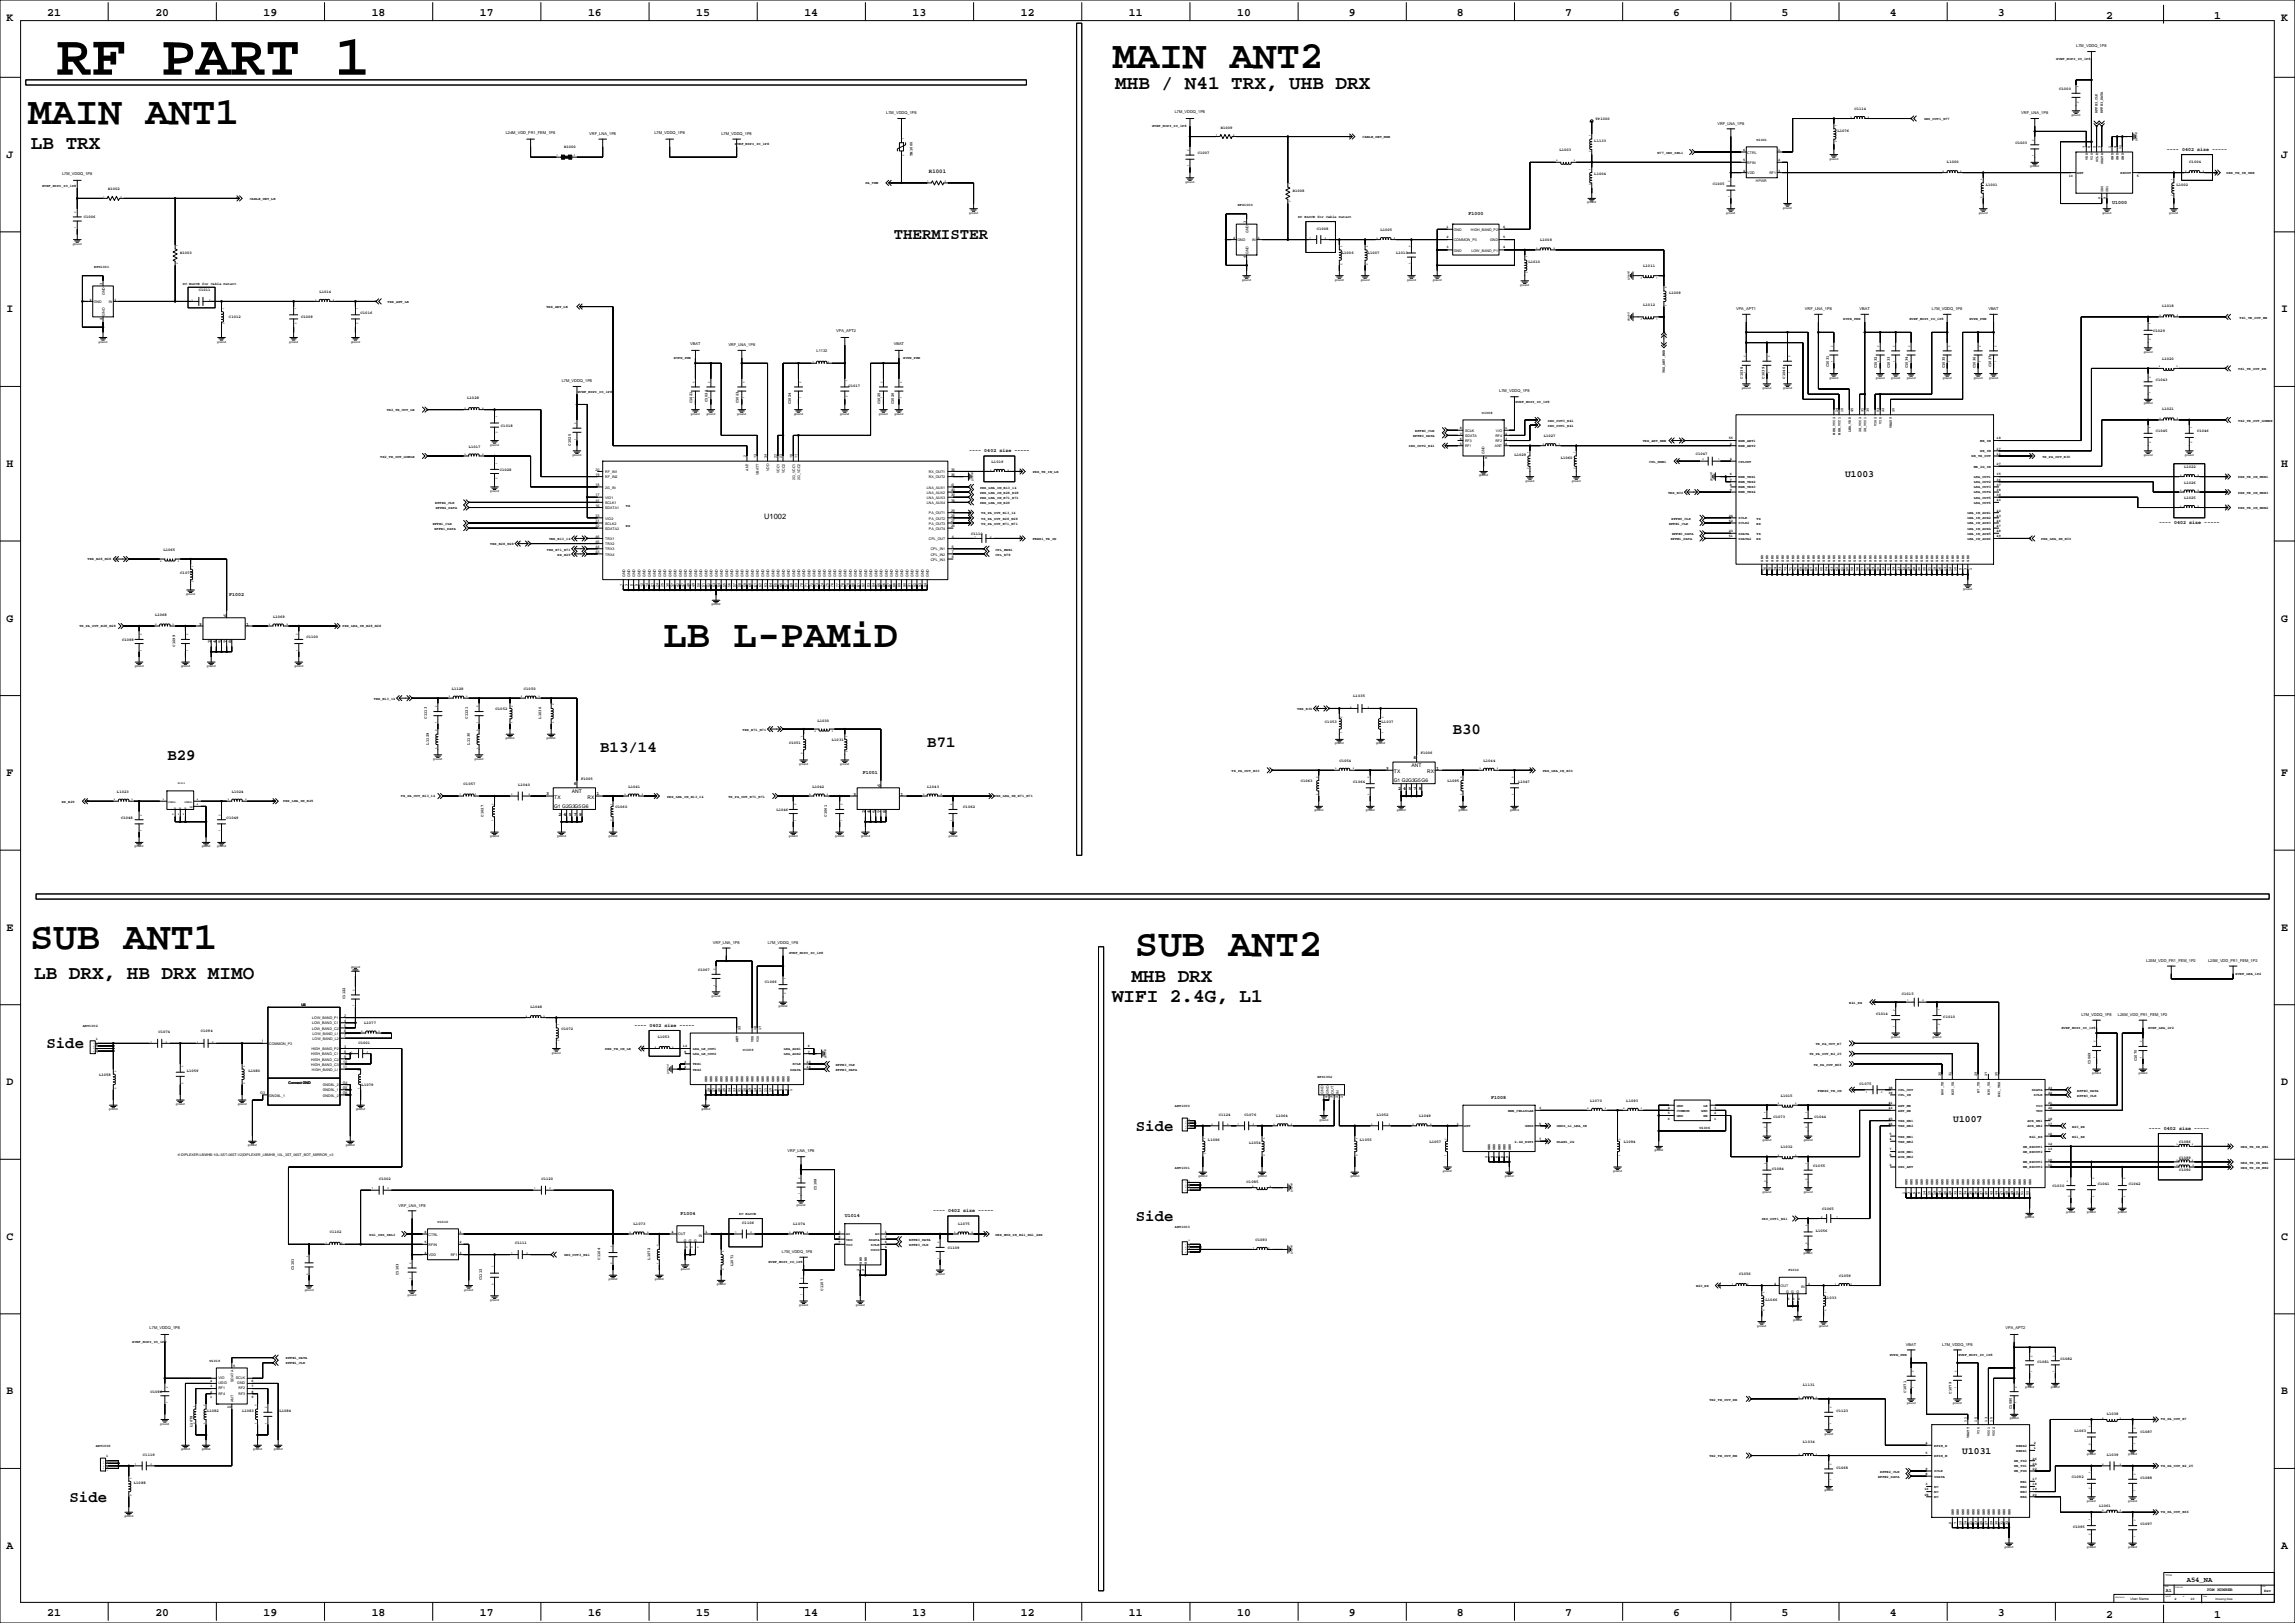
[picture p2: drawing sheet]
<svg xmlns="http://www.w3.org/2000/svg" width="2263mm" height="1600mm" viewBox="0 0 2263 1600" stroke-linecap="round" stroke-linejoin="round" font-family="sans-serif">
<defs><g id="words">
<text font-size="57.1" x="56" y="74">RF PART 1</text>
<g font-size="38.5">
<text x="1097" y="67">MAIN ANT2</text>
<text x="28" y="123">MAIN ANT1</text>
<text x="654" y="638">LB L-PAMiD</text>
<text x="30" y="935">SUB ANT1</text>
<text x="1119" y="943">SUB ANT2</text>
</g>
<g font-size="19">
<text x="1100" y="88">MHB / N41 TRX, UHB DRX</text>
<text x="30" y="146">LB TRX</text>
<text x="34" y="965">LB DRX, HB DRX MIMO</text>
<text x="1115" y="968">MHB DRX</text>
<text x="1096" y="988">WIFI 2.4G, L1</text>
</g>
<g font-size="15.5">
<text x="881" y="236">THERMISTER</text>
<text x="1432" y="724">B30</text>
<text x="914" y="736">B71</text>
<text x="592" y="741">B13/14</text>
<text x="165" y="749">B29</text>
<text x="46" y="1033">Side</text>
<text x="1120" y="1115">Side</text>
<text x="1120" y="1203">Side</text>
<text x="69" y="1480">Side</text>
</g>
<g font-size="11.3">
<text x="47" y="16">21</text>
<text x="153" y="16">20</text>
<text x="260" y="16">19</text>
<text x="367" y="16">18</text>
<text x="473" y="16">17</text>
<text x="580" y="16">16</text>
<text x="686" y="16">15</text>
<text x="793" y="16">14</text>
<text x="900" y="16">13</text>
<text x="1006" y="16">12</text>
<text x="1113" y="16">11</text>
<text x="1220" y="16">10</text>
<text x="1330" y="16">9</text>
<text x="1436" y="16">8</text>
<text x="1543" y="16">7</text>
<text x="1650" y="16">6</text>
<text x="1756" y="16">5</text>
<text x="1863" y="16">4</text>
<text x="1970" y="16">3</text>
<text x="7" y="21">K</text>
<text x="2076" y="18">2</text>
<text x="2183" y="18">1</text>
<text x="2249" y="21">K</text>
<text x="7" y="156">J</text>
<text x="2249" y="156">J</text>
<text x="7" y="308">I</text>
<text x="2249" y="308">I</text>
<text x="7" y="460">H</text>
<text x="2249" y="460">H</text>
<text x="7" y="613">G</text>
<text x="2249" y="613">G</text>
<text x="7" y="765">F</text>
<text x="2249" y="765">F</text>
<text x="7" y="917">E</text>
<text x="2249" y="917">E</text>
<text x="7" y="1070">D</text>
<text x="2249" y="1070">D</text>
<text x="7" y="1222">C</text>
<text x="2249" y="1222">C</text>
<text x="7" y="1374">B</text>
<text x="2249" y="1374">B</text>
<text x="7" y="1527">A</text>
<text x="2249" y="1527">A</text>
<text x="47" y="1593">21</text>
<text x="153" y="1593">20</text>
<text x="260" y="1593">19</text>
<text x="367" y="1593">18</text>
<text x="473" y="1593">17</text>
<text x="580" y="1593">16</text>
<text x="686" y="1593">15</text>
<text x="793" y="1593">14</text>
<text x="900" y="1593">13</text>
<text x="1006" y="1593">12</text>
<text x="1113" y="1593">11</text>
<text x="1220" y="1593">10</text>
<text x="1330" y="1593">9</text>
<text x="1436" y="1593">8</text>
<text x="1543" y="1593">7</text>
<text x="1650" y="1593">6</text>
<text x="1756" y="1593">5</text>
<text x="1863" y="1593">4</text>
<text x="1970" y="1593">3</text>
<text x="2076" y="1595">2</text>
<text x="2183" y="1595">1</text>
</g>
<g font-size="9.5">
<text x="1819" y="470">U1003</text>
<text x="1926" y="1106">U1007</text>
<text x="1935" y="1434">U1031</text>
</g>
<text font-size="7.4" x="753" y="511">U1002</text>
<text font-size="7.1" x="2156" y="1559">A54_NA</text>
<text font-size="5.6" x="916" y="170">R1001</text>
<g font-size="4.9">
<text x="2136" y="149">---- 0402 size -----</text>
<text x="2082" y="201">U1000</text>
<text x="1448" y="211">F1000</text>
<text x="956" y="446">---- 0402 size -----</text>
<text x="2129" y="517">---- 0402 size -----</text>
<text x="226" y="587">F1002</text>
<text x="224" y="608" transform="rotate(-90 224 608)">6</text>
<text x="196" y="617">3</text>
<text x="243" y="617">1</text>
<text x="208" y="634" transform="rotate(-90 208 634)">2</text>
<text x="213" y="634" transform="rotate(-90 213 634)">4</text>
<text x="218" y="634" transform="rotate(-90 218 634)">5</text>
<text x="224" y="634" transform="rotate(-90 224 634)">7</text>
<text x="229" y="634" transform="rotate(-90 229 634)">8</text>
<text x="1394" y="749">6</text>
<text x="1366" y="759">3</text>
<text x="1374" y="762">TX</text>
<text x="1392" y="756">ANT</text>
<text x="1407" y="762">RX</text>
<text x="1416" y="759">1</text>
<text x="851" y="763">F1001</text>
<text x="566" y="774">6</text>
<text x="1374" y="771">G1 G2G3G5G6</text>
<text x="869" y="776" transform="rotate(-90 869 776)">6</text>
<text x="1378" y="779">2</text>
<text x="1383" y="779">4</text>
<text x="1389" y="779">5</text>
<text x="1394" y="779">7</text>
<text x="1399" y="779">8</text>
<text x="538" y="784">3</text>
<text x="564" y="782">ANT</text>
<text x="588" y="784">1</text>
<text x="841" y="785">3</text>
<text x="888" y="785">1</text>
<text x="546" y="787">TX</text>
<text x="579" y="787">RX</text>
<text x="546" y="796">G1 G2G3G5G6</text>
<text x="853" y="802" transform="rotate(-90 853 802)">2</text>
<text x="858" y="802" transform="rotate(-90 858 802)">4</text>
<text x="863" y="802" transform="rotate(-90 863 802)">5</text>
<text x="869" y="802" transform="rotate(-90 869 802)">7</text>
<text x="874" y="802" transform="rotate(-90 874 802)">8</text>
<text x="551" y="804">2</text>
<text x="556" y="804">4</text>
<text x="561" y="804">5</text>
<text x="566" y="804">7</text>
<text x="571" y="804">8</text>
<text x="626" y="1012">---- 0402 size -----</text>
<text x="1470" y="1083">F1008</text>
<text x="2119" y="1114">---- 0402 size -----</text>
<text x="671" y="1197">F1004</text>
<text x="833" y="1199">U1014</text>
<text x="920" y="1195">---- 0402 size -----</text>
<text x="2135" y="1569">A1</text>
</g>
<text font-size="4.2" x="2176" y="1568">PDM NUMBER</text>
<g font-size="3.9">
<text x="2047" y="47">L7M_VDDQ_1P8</text>
<text x="2030" y="89">C1000</text>
<text x="874" y="113">L7M_VDDQ_1P8</text>
<text x="1158" y="111">L7M_VDDQ_1P8</text>
<text x="1828" y="109">C1114</text>
<text x="1993" y="113">VRF_LNA_1P8</text>
<text x="1573" y="118">TP1000</text>
<text x="1693" y="123">VRF_LNA_1P8</text>
<text x="499" y="132">L24M_VDD_FR1_FEM_1P8</text>
<text x="645" y="132">L7M_VDDQ_1P8</text>
<text x="1204" y="127">R1009</text>
<text x="1812" y="130">L1076</text>
<text x="581" y="133">VRF_LNA_1P8</text>
<text x="711" y="133">L7M_VDDQ_1P8</text>
<text x="1572" y="140">L1133</text>
<text x="1987" y="142">C1003</text>
<text x="556" y="146">R1000</text>
<text x="1537" y="149">L1003</text>
<text x="900" y="154" transform="rotate(-90 900 154)">TH1000</text>
<text x="1181" y="152">C1007</text>
<text x="1920" y="160">L1000</text>
<text x="2159" y="160">C1004</text>
<text x="61" y="172">L7M_VDDQ_1P8</text>
<text x="1572" y="173">L1004</text>
<text x="1689" y="182">C1005</text>
<text x="1958" y="183">L1001</text>
<text x="2146" y="183">L1002</text>
<text x="107" y="188">R1002</text>
<text x="1275" y="189">R1008</text>
<text x="83" y="215">C1006</text>
<text x="1298" y="226">C1008</text>
<text x="1361" y="228">L1005</text>
<text x="1519" y="238">L1008</text>
<text x="178" y="250">R1003</text>
<text x="1323" y="251">L1006</text>
<text x="1348" y="251">L1007</text>
<text x="1376" y="251">L1013</text>
<text x="1507" y="259">L1010</text>
<text x="1620" y="263">L1011</text>
<text x="196" y="287">C1011</text>
<text x="315" y="289">L1014</text>
<text x="1646" y="290">L1009</text>
<text x="1620" y="302">L1012</text>
<text x="1712" y="306">VPA_APT1</text>
<text x="1780" y="306">VRF_LNA_1P8</text>
<text x="1833" y="306">VBAT</text>
<text x="1905" y="306">L7M_VDDQ_1P8</text>
<text x="1960" y="306">VBAT</text>
<text x="2132" y="302">L1018</text>
<text x="356" y="309">C1016</text>
<text x="226" y="313">C1012</text>
<text x="297" y="313">C1009</text>
<text x="824" y="327">VPA_APT2</text>
<text x="2123" y="327">C1029</text>
<text x="681" y="340">VBAT</text>
<text x="718" y="341">VRF_LNA_1P8</text>
<text x="881" y="340">VBAT</text>
<text x="805" y="347">L1132</text>
<text x="2132" y="355">L1020</text>
<text x="1803" y="362" transform="rotate(-90 1803 362)">C1031</text>
<text x="1850" y="363" transform="rotate(-90 1850 363)">C1032</text>
<text x="1863" y="363" transform="rotate(-90 1863 363)">C1033</text>
<text x="1881" y="363" transform="rotate(-90 1881 363)">C1034</text>
<text x="1917" y="363" transform="rotate(-90 1917 363)">C1035</text>
<text x="1948" y="363" transform="rotate(-90 1948 363)">C1036</text>
<text x="1963" y="362" transform="rotate(-90 1963 362)">C1037</text>
<text x="554" y="377">L7M_VDDQ_1P8</text>
<text x="1718" y="373" transform="rotate(-90 1718 373)">C1038</text>
<text x="1740" y="373" transform="rotate(-90 1740 373)">C1039</text>
<text x="1760" y="373" transform="rotate(-90 1760 373)">C1040</text>
<text x="2125" y="376">C1043</text>
<text x="837" y="381">C1017</text>
<text x="1478" y="387">L7M_VDDQ_1P8</text>
<text x="461" y="394">L1028</text>
<text x="682" y="398" transform="rotate(-90 682 398)">C1021</text>
<text x="698" y="396" transform="rotate(-90 698 396)">C1022</text>
<text x="728" y="398" transform="rotate(-90 728 398)">C1023</text>
<text x="780" y="399" transform="rotate(-90 780 399)">C1024</text>
<text x="868" y="399" transform="rotate(-90 868 399)">C1025</text>
<text x="881" y="399" transform="rotate(-90 881 399)">C1026</text>
<text x="2132" y="404">L1021</text>
<text x="494" y="420">C1018</text>
<text x="2125" y="426">C1045</text>
<text x="2166" y="426">C1046</text>
<text x="1522" y="431">L1027</text>
<text x="462" y="441">L1017</text>
<text x="563" y="439" transform="rotate(-90 563 439)">C1020</text>
<text x="1493" y="450">L1029</text>
<text x="1672" y="449">C1047</text>
<text x="1539" y="452">L1060</text>
<text x="978" y="456">L1019</text>
<text x="2153" y="461">L1022</text>
<text x="493" y="464">C1028</text>
<text x="2153" y="477">L1026</text>
<text x="2153" y="492">L1025</text>
<text x="957" y="528">C1110</text>
<text x="161" y="544">L1065</text>
<text x="178" y="566">C1077</text>
<text x="153" y="607">L1068</text>
<text x="269" y="609">L1069</text>
<text x="302" y="629">C1100</text>
<text x="120" y="632">C1098</text>
<text x="173" y="637" transform="rotate(-90 173 637)">C1099</text>
<text x="445" y="680">L1128</text>
<text x="517" y="680">C1050</text>
<text x="1334" y="688">L1035</text>
<text x="489" y="700">C1052</text>
<text x="421" y="709" transform="rotate(-90 421 709)">C1113</text>
<text x="461" y="709" transform="rotate(-90 461 709)">C1121</text>
<text x="533" y="709" transform="rotate(-90 533 709)">L1036</text>
<text x="806" y="711">L1030</text>
<text x="1306" y="713">C1053</text>
<text x="1362" y="713">L1037</text>
<text x="820" y="731">L1031</text>
<text x="423" y="734" transform="rotate(-90 423 734)">L1129</text>
<text x="463" y="734" transform="rotate(-90 463 734)">L1130</text>
<text x="778" y="733">C1051</text>
<text x="1401" y="744">F1006</text>
<text x="1320" y="751">C1054</text>
<text x="1463" y="751">L1044</text>
<text x="457" y="774">C1057</text>
<text x="573" y="769">F1005</text>
<text x="1282" y="771">C1063</text>
<text x="1334" y="772">C1064</text>
<text x="1427" y="771">L1095</text>
<text x="1497" y="772">L1047</text>
<text x="511" y="775">L1040</text>
<text x="620" y="776">L1041</text>
<text x="801" y="776">L1042</text>
<text x="914" y="776">L1043</text>
<text x="115" y="781">L1023</text>
<text x="229" y="781">L1024</text>
<text x="607" y="797">C1060</text>
<text x="950" y="797">C1062</text>
<text x="765" y="799">L1046</text>
<text x="119" y="808">C1048</text>
<text x="223" y="807">C1049</text>
<text x="477" y="805" transform="rotate(-90 477 805)">C1027</text>
<text x="815" y="805" transform="rotate(-90 815 805)">C1061</text>
<text x="703" y="930">VRF_LNA_1P8</text>
<text x="757" y="930">L7M_VDDQ_1P8</text>
<text x="2116" y="948">L25M_VDD_FR1_FEM_1P2</text>
<text x="2177" y="948">L25M_VDD_FR1_FEM_1P2</text>
<text x="688" y="957">C1067</text>
<text x="754" y="969">C1066</text>
<text x="1875" y="980">C1015</text>
<text x="340" y="985" transform="rotate(-90 340 985)">C1122</text>
<text x="523" y="993">L1048</text>
<text x="1850" y="1001">C1014</text>
<text x="2052" y="1001">L7M_VDDQ_1P8</text>
<text x="2088" y="1001">L25M_VDD_FR1_FEM_1P2</text>
<text x="1916" y="1003">C1010</text>
<text x="359" y="1009">L1077</text>
<text x="156" y="1019">C1074</text>
<text x="198" y="1018">C1094</text>
<text x="554" y="1015">C1072</text>
<text x="649" y="1023">L1053</text>
<text x="353" y="1029">C1001</text>
<text x="2061" y="1049" transform="rotate(-90 2061 1049)">C1069</text>
<text x="2107" y="1046" transform="rotate(-90 2107 1046)">C1070</text>
<text x="98" y="1060">L1058</text>
<text x="184" y="1057">L1059</text>
<text x="245" y="1057">L1080</text>
<text x="357" y="1071">L1079</text>
<text x="1833" y="1069">C1075</text>
<text x="1756" y="1081">L1015</text>
<text x="1568" y="1086">L1070</text>
<text x="1603" y="1086">L1093</text>
<text x="1202" y="1100">C1124</text>
<text x="1227" y="1100">C1076</text>
<text x="1258" y="1101">L1064</text>
<text x="1357" y="1100">L1052</text>
<text x="1399" y="1101">L1049</text>
<text x="1748" y="1102">C1073</text>
<text x="1789" y="1102">C1044</text>
<text x="1191" y="1125">L1096</text>
<text x="1232" y="1128">L1054</text>
<text x="1341" y="1125">L1055</text>
<text x="1409" y="1126">L1057</text>
<text x="1601" y="1126">L1094</text>
<text x="2148" y="1127">C1086</text>
<text x="1756" y="1132">L1032</text>
<text x="776" y="1136">VRF_LNA_1P8</text>
<text x="2148" y="1142">C1089</text>
<text x="1788" y="1151">C1055</text>
<text x="1747" y="1153">C1084</text>
<text x="2148" y="1155">C1090</text>
<text x="374" y="1163">C1002</text>
<text x="534" y="1163">C1120</text>
<text x="1229" y="1166">C1085</text>
<text x="2024" y="1170">C1030</text>
<text x="2068" y="1168">C1041</text>
<text x="2099" y="1168">C1042</text>
<text x="805" y="1173" transform="rotate(-90 805 1173)">C1108</text>
<text x="393" y="1189">VRF_LNA_1P8</text>
<text x="1796" y="1193">C1065</text>
<text x="625" y="1207">L1073</text>
<text x="732" y="1206">C1106</text>
<text x="782" y="1207">L1074</text>
<text x="945" y="1207">L1075</text>
<text x="325" y="1216">C1102</text>
<text x="1790" y="1214">L1056</text>
<text x="1238" y="1223">C1093</text>
<text x="508" y="1226">C1111</text>
<text x="771" y="1235">L7M_VDDQ_1P8</text>
<text x="935" y="1231">C1109</text>
<text x="592" y="1242" transform="rotate(-90 592 1242)">C1104</text>
<text x="641" y="1242" transform="rotate(-90 641 1242)">L1072</text>
<text x="290" y="1252" transform="rotate(-90 290 1252)">C1101</text>
<text x="723" y="1248" transform="rotate(-90 723 1248)">L1071</text>
<text x="393" y="1257" transform="rotate(-90 393 1257)">C1103</text>
<text x="1715" y="1257">C1056</text>
<text x="1813" y="1259">C1059</text>
<text x="475" y="1262" transform="rotate(-90 475 1262)">C1112</text>
<text x="811" y="1272" transform="rotate(-90 811 1272)">C1107</text>
<text x="1741" y="1283">L1066</text>
<text x="1799" y="1280">L1033</text>
<text x="148" y="1310">L7M_VDDQ_1P8</text>
<text x="1977" y="1310">VPA_APT2</text>
<text x="1879" y="1326">VBAT</text>
<text x="1915" y="1326">L7M_VDDQ_1P8</text>
<text x="2009" y="1344">C1081</text>
<text x="2032" y="1340">C1082</text>
<text x="1778" y="1366">L1131</text>
<text x="148" y="1373">C1096</text>
<text x="1879" y="1373" transform="rotate(-90 1879 1373)">C1071</text>
<text x="1924" y="1374" transform="rotate(-90 1924 1374)">C1079</text>
<text x="204" y="1392">L1082</text>
<text x="239" y="1392">L1083</text>
<text x="276" y="1392">L1084</text>
<text x="1811" y="1392">C1123</text>
<text x="1983" y="1389" transform="rotate(-90 1983 1389)">C1080</text>
<text x="2077" y="1394">L1038</text>
<text x="190" y="1407" transform="rotate(-90 190 1407)">L1078</text>
<text x="2045" y="1411">L1063</text>
<text x="2110" y="1412">C1087</text>
<text x="1778" y="1422">L1034</text>
<text x="141" y="1435">C1119</text>
<text x="2077" y="1435">L1039</text>
<text x="1811" y="1448">C1068</text>
<text x="2043" y="1457">C1092</text>
<text x="2110" y="1458">C1088</text>
<text x="132" y="1463">L1088</text>
<text x="2070" y="1486">L1061</text>
<text x="2110" y="1504">C1097</text>
<text x="2044" y="1506">C1095</text>
<text x="2232" y="1569">Rev</text>
</g>
<g font-size="3.5">
<text x="2027" y="59">@VRF_MIPI_IO_1P8</text>
<text x="2068" y="111" transform="rotate(-90 2068 111)">RFFE3_CLK</text>
<text x="2073" y="111" transform="rotate(-90 2073 111)">RFFE3_DATA</text>
<text x="1897" y="119">SRS_OUT1_N77</text>
<text x="1136" y="125">@VRF_MIPI_IO_1P8</text>
<text x="1567" y="121">1</text>
<text x="1343" y="136">CABLE_DET_MHB</text>
<text x="725" y="143">@VRF_MIPI_IO_1P8</text>
<text x="1732" y="139">U1001</text>
<text x="1719" y="149">6</text>
<text x="1753" y="149">1</text>
<text x="2056" y="146" transform="rotate(-90 2056 146)">7</text>
<text x="2061" y="146" transform="rotate(-90 2061 146)">8</text>
<text x="2066" y="146" transform="rotate(-90 2066 146)">2</text>
<text x="2071" y="146" transform="rotate(-90 2071 146)">3</text>
<text x="2081" y="146" transform="rotate(-90 2081 146)">1</text>
<text x="2086" y="146" transform="rotate(-90 2086 146)">4</text>
<text x="2091" y="147" transform="rotate(-90 2091 147)">11</text>
<text x="1634" y="152">N77_SRS_SEL1</text>
<text x="1723" y="152">CTRL</text>
<text x="1719" y="159">5</text>
<text x="1723" y="162">RFIN</text>
<text x="1753" y="159">2</text>
<text x="2058" y="157" transform="rotate(-90 2058 157)">VDD</text>
<text x="2063" y="157" transform="rotate(-90 2063 157)">VIO</text>
<text x="2069" y="160" transform="rotate(-90 2069 160)">SCLK</text>
<text x="2074" y="162" transform="rotate(-90 2074 162)">SDATA</text>
<text x="2084" y="157" transform="rotate(-90 2084 157)">GND</text>
<text x="2089" y="157" transform="rotate(-90 2089 157)">GND</text>
<text x="2094" y="157" transform="rotate(-90 2094 157)">GND</text>
<text x="1719" y="169">4</text>
<text x="1723" y="172">VDD</text>
<text x="1745" y="172">RF1</text>
<text x="1753" y="169">3</text>
<text x="2048" y="172">ANT</text>
<text x="2091" y="172">RXOUT</text>
<text x="2195" y="172">DRX_TR_IN_UHB</text>
<text x="1731" y="180">HPWR</text>
<text x="2040" y="174">10</text>
<text x="2107" y="174">5</text>
<text x="41" y="184">@VRF_MIPI_IO_1P8</text>
<text x="853" y="182">PA_THM</text>
<text x="2074" y="189" transform="rotate(-90 2074 189)">ID0</text>
<text x="2079" y="189" transform="rotate(-90 2079 189)">ID1</text>
<text x="246" y="197">CABLE_DET_LB</text>
<text x="2071" y="197" transform="rotate(-90 2071 197)">6</text>
<text x="2076" y="197" transform="rotate(-90 2076 197)">9</text>
<text x="1220" y="203">RFS1000</text>
<text x="1280" y="215">DC BLOCK for Cable Detect</text>
<text x="1228" y="220" transform="rotate(-90 1228 220)">3</text>
<text x="1426" y="224">1</text>
<text x="1433" y="228">GND</text>
<text x="1450" y="228">HIGH_BAND_P2</text>
<text x="1482" y="224">6</text>
<text x="1231" y="230" transform="rotate(-90 1231 230)">GND</text>
<text x="1216" y="235">2</text>
<text x="1220" y="238">GND</text>
<text x="1235" y="238">IN</text>
<text x="1240" y="235">1</text>
<text x="1426" y="235">2</text>
<text x="1433" y="238">COMMON_P3</text>
<text x="1469" y="238">GND</text>
<text x="1482" y="235">5</text>
<text x="1426" y="245">3</text>
<text x="1482" y="245">4</text>
<text x="1231" y="250" transform="rotate(-90 1231 250)">GND</text>
<text x="1433" y="248">GND</text>
<text x="1451" y="248">LOW_BAND_P1</text>
<text x="1228" y="255" transform="rotate(-90 1228 255)">4</text>
<text x="93" y="264">RFS1001</text>
<text x="101" y="281" transform="rotate(-90 101 281)">3</text>
<text x="180" y="281">DC BLOCK for Cable Detect</text>
<text x="103" y="291" transform="rotate(-90 103 291)">GND</text>
<text x="88" y="296">2</text>
<text x="92" y="299">GND</text>
<text x="107" y="299">IN</text>
<text x="113" y="296">1</text>
<text x="382" y="299">TRX_ANT_LB</text>
<text x="539" y="304">TRX_ANT_LB</text>
<text x="103" y="311" transform="rotate(-90 103 311)">GND</text>
<text x="101" y="315" transform="rotate(-90 101 315)">4</text>
<text x="1817" y="316">@VPH_PWR</text>
<text x="1883" y="316">@VRF_MIPI_IO_1P8</text>
<text x="1942" y="316">@VPH_PWR</text>
<text x="2208" y="314">TX1_TR_OUT_MB</text>
<text x="664" y="354">@VPH_PWR</text>
<text x="890" y="354">@VPH_PWR</text>
<text x="2207" y="365">TX1_TR_OUT_HB</text>
<text x="1641" y="368" transform="rotate(-90 1641 368)">TRX_ANT_MHB</text>
<text x="570" y="387">@VRF_MIPI_IO_1P8</text>
<text x="1494" y="397">@VRF_MIPI_IO_1P8</text>
<text x="381" y="406">TX2_TR_OUT_LB</text>
<text x="1461" y="408">U1008</text>
<text x="1812" y="406" transform="rotate(-90 1812 406)">14</text>
<text x="1817" y="406" transform="rotate(-90 1817 406)">15</text>
<text x="1827" y="406" transform="rotate(-90 1827 406)">45</text>
<text x="1837" y="406" transform="rotate(-90 1837 406)">31</text>
<text x="1842" y="406" transform="rotate(-90 1842 406)">30</text>
<text x="1853" y="406" transform="rotate(-90 1853 406)">53</text>
<text x="1858" y="406" transform="rotate(-90 1858 406)">22</text>
<text x="1868" y="406" transform="rotate(-90 1868 406)">20</text>
<text x="1526" y="416">SRS_OUT3_N41</text>
<text x="1850" y="420" transform="rotate(-90 1850 420)">VIO2</text>
<text x="1855" y="418" transform="rotate(-90 1855 418)">VIO</text>
<text x="2207" y="416">TX2_TR_OUT_GSMHB</text>
<text x="1395" y="426">RFFE0_CLK</text>
<text x="1439" y="423">8</text>
<text x="1444" y="426">SCLK</text>
<text x="1475" y="426">VIO</text>
<text x="1484" y="423">1</text>
<text x="1526" y="421">SRS_OUT1_N41</text>
<text x="1865" y="422" transform="rotate(-90 1865 422)">VBATT</text>
<text x="1393" y="431">RFFE0_DATA</text>
<text x="1439" y="428">7</text>
<text x="1444" y="431">SDATA</text>
<text x="1474" y="431">RF4</text>
<text x="1484" y="428">2</text>
<text x="1809" y="428" transform="rotate(-90 1809 428)">MHB_VCC2</text>
<text x="1815" y="428" transform="rotate(-90 1815 428)">MHB_VCC1</text>
<text x="1825" y="426" transform="rotate(-90 1825 426)">LNA_VDD</text>
<text x="1835" y="426" transform="rotate(-90 1835 426)">2G_VCC2</text>
<text x="1840" y="426" transform="rotate(-90 1840 426)">2G_VCC1</text>
<text x="1439" y="433">6</text>
<text x="1444" y="436">RF3</text>
<text x="1474" y="436">RF2</text>
<text x="1484" y="433">3</text>
<text x="1620" y="436">TRX_ANT_MHB</text>
<text x="1704" y="433">55</text>
<text x="1714" y="436">MHB_ANT1</text>
<text x="1952" y="436">MB_IN</text>
<text x="1968" y="433">18</text>
<text x="1389" y="441">SRS_OUT2_N41</text>
<text x="1439" y="439">5</text>
<text x="1444" y="441">RF1</text>
<text x="1474" y="441">ANT</text>
<text x="1484" y="439">4</text>
<text x="1705" y="438">2</text>
<text x="1714" y="441">MHB_ANT2</text>
<text x="1968" y="443">17</text>
<text x="1464" y="447" transform="rotate(-90 1464 447)">GND</text>
<text x="1952" y="446">HB_IN</text>
<text x="1968" y="448">11</text>
<text x="375" y="451">TX2_TR_OUT_GSMLB</text>
<text x="736" y="450" transform="rotate(-90 736 450)">2</text>
<text x="746" y="451" transform="rotate(-90 746 451)">13</text>
<text x="756" y="451" transform="rotate(-90 756 451)">34</text>
<text x="766" y="451" transform="rotate(-90 766 451)">22</text>
<text x="771" y="451" transform="rotate(-90 771 451)">23</text>
<text x="781" y="451" transform="rotate(-90 781 451)">10</text>
<text x="786" y="451" transform="rotate(-90 786 451)">11</text>
<text x="1466" y="453" transform="rotate(-90 1466 453)">9</text>
<text x="1705" y="453">4</text>
<text x="1714" y="456">CPLOUT</text>
<text x="1944" y="451">HB_TX_OUT</text>
<text x="2014" y="451">TX_PA_OUT_B30</text>
<text x="1626" y="456">CPL_MHB1</text>
<text x="1946" y="461">MB_2G_IN</text>
<text x="1968" y="459">27</text>
<text x="587" y="464">20</text>
<text x="597" y="466">RF_IN1</text>
<text x="738" y="464" transform="rotate(-90 738 464)">ANT</text>
<text x="758" y="465" transform="rotate(-90 758 465)">VDD</text>
<text x="769" y="467" transform="rotate(-90 769 467)">VCC1</text>
<text x="774" y="467" transform="rotate(-90 774 467)">VCC2</text>
<text x="916" y="466">RX_OUT1</text>
<text x="938" y="464">35</text>
<text x="1018" y="466">PRX_TR_IN_LB</text>
<text x="587" y="469">19</text>
<text x="597" y="471">RF_IN2</text>
<text x="748" y="468" transform="rotate(-90 748 468)">VBATT</text>
<text x="784" y="473" transform="rotate(-90 784 473)">2G_VCC1</text>
<text x="789" y="473" transform="rotate(-90 789 473)">2G_VCC2</text>
<text x="916" y="471">RX_OUT2</text>
<text x="938" y="469">36</text>
<text x="1705" y="474">7</text>
<text x="1705" y="469">6</text>
<text x="1714" y="471">MHB_TRX1</text>
<text x="1946" y="471">LNA_OUT1</text>
<text x="1968" y="474">36</text>
<text x="1968" y="469">35</text>
<text x="2207" y="471">PRX_TR_IN_MHB1</text>
<text x="587" y="479">18</text>
<text x="938" y="479">41</text>
<text x="1705" y="479">8</text>
<text x="1714" y="476">MHB_TRX2</text>
<text x="1946" y="476">LNA_OUT2</text>
<text x="1968" y="479">37</text>
<text x="597" y="482">2G_IN</text>
<text x="914" y="482">LNA_AUX1</text>
<text x="938" y="484">40</text>
<text x="966" y="482">PRX_LNA_IN_B13_14</text>
<text x="1705" y="484">9</text>
<text x="1714" y="481">MHB_TRX3</text>
<text x="1946" y="481">LNA_OUT3</text>
<text x="1968" y="484">38</text>
<text x="587" y="489">17</text>
<text x="597" y="492">VIO1</text>
<text x="914" y="487">LNA_AUX2</text>
<text x="914" y="492">LNA_AUX3</text>
<text x="938" y="489">39</text>
<text x="966" y="492">PRX_LNA_IN_B71_N71</text>
<text x="966" y="487">PRX_LNA_IN_B28_N28</text>
<text x="1645" y="487">TRX_B30</text>
<text x="1714" y="486">MHB_TRX4</text>
<text x="1946" y="492">LNA_OUT5</text>
<text x="1946" y="486">LNA_OUT4</text>
<text x="1968" y="489">39</text>
<text x="2207" y="487">PRX_TR_IN_MHB3</text>
<text x="429" y="497">RFFE4_CLK</text>
<text x="587" y="494">15</text>
<text x="597" y="497">SCLK1</text>
<text x="914" y="497">LNA_AUX4</text>
<text x="938" y="494">38</text>
<text x="966" y="497">PRX_LNA_IN_B29</text>
<text x="1946" y="497">LNA_OUT6</text>
<text x="1968" y="494">40</text>
<text x="430" y="502">RFFE4_DATA</text>
<text x="587" y="499">16</text>
<text x="597" y="502">SDATA1</text>
<text x="617" y="500">TX</text>
<text x="2207" y="502">PRX_TR_IN_MHB2</text>
<text x="587" y="510">33</text>
<text x="916" y="507">PA_OUT1</text>
<text x="938" y="505">29</text>
<text x="938" y="510">28</text>
<text x="968" y="507">TX_PA_OUT_B13_14</text>
<text x="1704" y="509">24</text>
<text x="1940" y="507">LNA_IN_AUX1</text>
<text x="1968" y="509">43</text>
<text x="1968" y="504">42</text>
<text x="587" y="515">31</text>
<text x="597" y="512">VIO2</text>
<text x="916" y="512">PA_OUT2</text>
<text x="938" y="515">27</text>
<text x="968" y="512">TX_PA_OUT_B28_N28</text>
<text x="1648" y="512">RFFE0_CLK</text>
<text x="1704" y="514">52</text>
<text x="1714" y="512">SCLK</text>
<text x="1732" y="512">TX</text>
<text x="1940" y="512">LNA_IN_AUX2</text>
<text x="1968" y="514">46</text>
<text x="427" y="517">RFFE1_CLK</text>
<text x="587" y="520">32</text>
<text x="597" y="517">SCLK2</text>
<text x="617" y="520">RX</text>
<text x="916" y="517">PA_OUT3</text>
<text x="938" y="520">26</text>
<text x="968" y="517">TX_PA_OUT_B71_N71</text>
<text x="1646" y="517">RFFE1_CLK</text>
<text x="1714" y="517">SCLK2</text>
<text x="1732" y="517">RX</text>
<text x="1940" y="517">LNA_IN_AUX3</text>
<text x="1968" y="519">47</text>
<text x="428" y="522">RFFE1_DATA</text>
<text x="597" y="522">SDATA2</text>
<text x="916" y="522">PA_OUT4</text>
<text x="1649" y="527">RFFE0_DATA</text>
<text x="1704" y="525">23</text>
<text x="1714" y="527">SDATA</text>
<text x="1732" y="528">TX</text>
<text x="1940" y="522">LNA_IN_AUX4</text>
<text x="1940" y="527">LNA_IN_AUX5</text>
<text x="1968" y="525">48</text>
<text x="541" y="533">TRX_B13_14</text>
<text x="587" y="530">46</text>
<text x="597" y="532">TRX1</text>
<text x="916" y="532">CPL_OUT</text>
<text x="939" y="530">4</text>
<text x="1018" y="533">FBRX1_TR_IN</text>
<text x="1647" y="533">RFFE1_DATA</text>
<text x="1704" y="530">51</text>
<text x="1714" y="532">SDATA2</text>
<text x="1732" y="533">RX</text>
<text x="1940" y="532">LNA_IN_AUX6</text>
<text x="1968" y="530">49</text>
<text x="2012" y="533">PRX_LNA_IN_B30</text>
<text x="483" y="538">TRX_B28_N28</text>
<text x="587" y="535">45</text>
<text x="597" y="538">TRX2</text>
<text x="539" y="543">TRX_B71_N71</text>
<text x="587" y="545">43</text>
<text x="587" y="540">44</text>
<text x="597" y="543">TRX3</text>
<text x="918" y="543">CPL_IN1</text>
<text x="939" y="545">7</text>
<text x="939" y="540">6</text>
<text x="981" y="543">CPL_MHB1</text>
<text x="550" y="548">RX_B29</text>
<text x="597" y="548">TRX4</text>
<text x="918" y="548">CPL_IN2</text>
<text x="939" y="550">8</text>
<text x="981" y="548">CPL_N78</text>
<text x="86" y="552">TRX_B28_N28</text>
<text x="918" y="553">CPL_IN3</text>
<text x="1738" y="554" transform="rotate(-90 1738 554)">GND</text>
<text x="1743" y="554" transform="rotate(-90 1743 554)">GND</text>
<text x="1749" y="554" transform="rotate(-90 1749 554)">GND</text>
<text x="1754" y="554" transform="rotate(-90 1754 554)">GND</text>
<text x="1759" y="554" transform="rotate(-90 1759 554)">GND</text>
<text x="1764" y="554" transform="rotate(-90 1764 554)">GND</text>
<text x="1769" y="554" transform="rotate(-90 1769 554)">GND</text>
<text x="1774" y="554" transform="rotate(-90 1774 554)">GND</text>
<text x="1779" y="554" transform="rotate(-90 1779 554)">GND</text>
<text x="1784" y="554" transform="rotate(-90 1784 554)">GND</text>
<text x="1789" y="554" transform="rotate(-90 1789 554)">GND</text>
<text x="1794" y="554" transform="rotate(-90 1794 554)">GND</text>
<text x="1799" y="554" transform="rotate(-90 1799 554)">GND</text>
<text x="1804" y="554" transform="rotate(-90 1804 554)">GND</text>
<text x="1809" y="554" transform="rotate(-90 1809 554)">GND</text>
<text x="1815" y="554" transform="rotate(-90 1815 554)">GND</text>
<text x="1820" y="554" transform="rotate(-90 1820 554)">GND</text>
<text x="1825" y="554" transform="rotate(-90 1825 554)">GND</text>
<text x="1830" y="554" transform="rotate(-90 1830 554)">GND</text>
<text x="1835" y="554" transform="rotate(-90 1835 554)">GND</text>
<text x="1840" y="554" transform="rotate(-90 1840 554)">GND</text>
<text x="1845" y="554" transform="rotate(-90 1845 554)">GND</text>
<text x="1850" y="554" transform="rotate(-90 1850 554)">GND</text>
<text x="1855" y="554" transform="rotate(-90 1855 554)">GND</text>
<text x="1860" y="554" transform="rotate(-90 1860 554)">GND</text>
<text x="1865" y="554" transform="rotate(-90 1865 554)">GND</text>
<text x="1870" y="554" transform="rotate(-90 1870 554)">GND</text>
<text x="1876" y="554" transform="rotate(-90 1876 554)">GND</text>
<text x="1881" y="554" transform="rotate(-90 1881 554)">GND</text>
<text x="1886" y="554" transform="rotate(-90 1886 554)">GND</text>
<text x="1891" y="554" transform="rotate(-90 1891 554)">GND</text>
<text x="1896" y="554" transform="rotate(-90 1896 554)">GND</text>
<text x="1901" y="554" transform="rotate(-90 1901 554)">GND</text>
<text x="1906" y="554" transform="rotate(-90 1906 554)">GND</text>
<text x="1911" y="554" transform="rotate(-90 1911 554)">GND</text>
<text x="1916" y="554" transform="rotate(-90 1916 554)">GND</text>
<text x="1921" y="554" transform="rotate(-90 1921 554)">GND</text>
<text x="1926" y="554" transform="rotate(-90 1926 554)">GND</text>
<text x="1931" y="554" transform="rotate(-90 1931 554)">GND</text>
<text x="1936" y="554" transform="rotate(-90 1936 554)">GND</text>
<text x="1942" y="554" transform="rotate(-90 1942 554)">GND</text>
<text x="1741" y="563" transform="rotate(-90 1741 563)">76</text>
<text x="1746" y="563" transform="rotate(-90 1746 563)">75</text>
<text x="1751" y="563" transform="rotate(-90 1751 563)">74</text>
<text x="1756" y="563" transform="rotate(-90 1756 563)">73</text>
<text x="1761" y="563" transform="rotate(-90 1761 563)">72</text>
<text x="1766" y="563" transform="rotate(-90 1766 563)">71</text>
<text x="1771" y="563" transform="rotate(-90 1771 563)">70</text>
<text x="1776" y="563" transform="rotate(-90 1776 563)">69</text>
<text x="1782" y="563" transform="rotate(-90 1782 563)">68</text>
<text x="1787" y="563" transform="rotate(-90 1787 563)">67</text>
<text x="1792" y="563" transform="rotate(-90 1792 563)">66</text>
<text x="1797" y="563" transform="rotate(-90 1797 563)">65</text>
<text x="1802" y="563" transform="rotate(-90 1802 563)">64</text>
<text x="1807" y="563" transform="rotate(-90 1807 563)">63</text>
<text x="1812" y="563" transform="rotate(-90 1812 563)">62</text>
<text x="1817" y="563" transform="rotate(-90 1817 563)">61</text>
<text x="1822" y="563" transform="rotate(-90 1822 563)">60</text>
<text x="1827" y="563" transform="rotate(-90 1827 563)">59</text>
<text x="1832" y="563" transform="rotate(-90 1832 563)">58</text>
<text x="1837" y="563" transform="rotate(-90 1837 563)">57</text>
<text x="1842" y="563" transform="rotate(-90 1842 563)">56</text>
<text x="1848" y="563" transform="rotate(-90 1848 563)">54</text>
<text x="1853" y="563" transform="rotate(-90 1853 563)">50</text>
<text x="1858" y="563" transform="rotate(-90 1858 563)">44</text>
<text x="1863" y="563" transform="rotate(-90 1863 563)">41</text>
<text x="1868" y="563" transform="rotate(-90 1868 563)">34</text>
<text x="1873" y="563" transform="rotate(-90 1873 563)">33</text>
<text x="1878" y="563" transform="rotate(-90 1878 563)">32</text>
<text x="1883" y="563" transform="rotate(-90 1883 563)">29</text>
<text x="1888" y="563" transform="rotate(-90 1888 563)">28</text>
<text x="1893" y="563" transform="rotate(-90 1893 563)">26</text>
<text x="1898" y="563" transform="rotate(-90 1898 563)">25</text>
<text x="1903" y="563" transform="rotate(-90 1903 563)">21</text>
<text x="1909" y="563" transform="rotate(-90 1909 563)">19</text>
<text x="1914" y="563" transform="rotate(-90 1914 563)">16</text>
<text x="1919" y="563" transform="rotate(-90 1919 563)">13</text>
<text x="1924" y="563" transform="rotate(-90 1924 563)">12</text>
<text x="1929" y="563" transform="rotate(-90 1929 563)">10</text>
<text x="1934" y="562" transform="rotate(-90 1934 562)">5</text>
<text x="1939" y="562" transform="rotate(-90 1939 562)">3</text>
<text x="1944" y="562" transform="rotate(-90 1944 562)">1</text>
<text x="616" y="569" transform="rotate(-90 616 569)">GND</text>
<text x="621" y="569" transform="rotate(-90 621 569)">GND</text>
<text x="626" y="569" transform="rotate(-90 626 569)">GND</text>
<text x="631" y="569" transform="rotate(-90 631 569)">GND</text>
<text x="637" y="569" transform="rotate(-90 637 569)">GND</text>
<text x="642" y="569" transform="rotate(-90 642 569)">GND</text>
<text x="647" y="569" transform="rotate(-90 647 569)">GND</text>
<text x="652" y="569" transform="rotate(-90 652 569)">GND</text>
<text x="657" y="569" transform="rotate(-90 657 569)">GND</text>
<text x="662" y="569" transform="rotate(-90 662 569)">GND</text>
<text x="667" y="569" transform="rotate(-90 667 569)">GND</text>
<text x="672" y="569" transform="rotate(-90 672 569)">GND</text>
<text x="677" y="569" transform="rotate(-90 677 569)">GND</text>
<text x="682" y="569" transform="rotate(-90 682 569)">GND</text>
<text x="687" y="569" transform="rotate(-90 687 569)">GND</text>
<text x="692" y="569" transform="rotate(-90 692 569)">GND</text>
<text x="697" y="569" transform="rotate(-90 697 569)">GND</text>
<text x="703" y="569" transform="rotate(-90 703 569)">GND</text>
<text x="708" y="569" transform="rotate(-90 708 569)">GND</text>
<text x="713" y="569" transform="rotate(-90 713 569)">GND</text>
<text x="718" y="569" transform="rotate(-90 718 569)">GND</text>
<text x="723" y="569" transform="rotate(-90 723 569)">GND</text>
<text x="728" y="569" transform="rotate(-90 728 569)">GND</text>
<text x="733" y="569" transform="rotate(-90 733 569)">GND</text>
<text x="738" y="569" transform="rotate(-90 738 569)">GND</text>
<text x="743" y="569" transform="rotate(-90 743 569)">GND</text>
<text x="748" y="569" transform="rotate(-90 748 569)">GND</text>
<text x="753" y="569" transform="rotate(-90 753 569)">GND</text>
<text x="758" y="569" transform="rotate(-90 758 569)">GND</text>
<text x="764" y="569" transform="rotate(-90 764 569)">GND</text>
<text x="769" y="569" transform="rotate(-90 769 569)">GND</text>
<text x="774" y="569" transform="rotate(-90 774 569)">GND</text>
<text x="779" y="569" transform="rotate(-90 779 569)">GND</text>
<text x="784" y="569" transform="rotate(-90 784 569)">GND</text>
<text x="789" y="569" transform="rotate(-90 789 569)">GND</text>
<text x="794" y="569" transform="rotate(-90 794 569)">GND</text>
<text x="799" y="569" transform="rotate(-90 799 569)">GND</text>
<text x="804" y="569" transform="rotate(-90 804 569)">GND</text>
<text x="809" y="569" transform="rotate(-90 809 569)">GND</text>
<text x="814" y="569" transform="rotate(-90 814 569)">GND</text>
<text x="819" y="569" transform="rotate(-90 819 569)">GND</text>
<text x="824" y="569" transform="rotate(-90 824 569)">GND</text>
<text x="830" y="569" transform="rotate(-90 830 569)">GND</text>
<text x="835" y="569" transform="rotate(-90 835 569)">GND</text>
<text x="840" y="569" transform="rotate(-90 840 569)">GND</text>
<text x="845" y="569" transform="rotate(-90 845 569)">GND</text>
<text x="850" y="569" transform="rotate(-90 850 569)">GND</text>
<text x="855" y="569" transform="rotate(-90 855 569)">GND</text>
<text x="860" y="569" transform="rotate(-90 860 569)">GND</text>
<text x="865" y="569" transform="rotate(-90 865 569)">GND</text>
<text x="870" y="569" transform="rotate(-90 870 569)">GND</text>
<text x="875" y="569" transform="rotate(-90 875 569)">GND</text>
<text x="880" y="569" transform="rotate(-90 880 569)">GND</text>
<text x="885" y="569" transform="rotate(-90 885 569)">GND</text>
<text x="890" y="569" transform="rotate(-90 890 569)">GND</text>
<text x="896" y="569" transform="rotate(-90 896 569)">GND</text>
<text x="901" y="569" transform="rotate(-90 901 569)">GND</text>
<text x="906" y="569" transform="rotate(-90 906 569)">GND</text>
<text x="911" y="569" transform="rotate(-90 911 569)">GND</text>
<text x="916" y="569" transform="rotate(-90 916 569)">GND</text>
<text x="614" y="577" transform="rotate(-90 614 577)">1</text>
<text x="619" y="577" transform="rotate(-90 619 577)">3</text>
<text x="624" y="577" transform="rotate(-90 624 577)">5</text>
<text x="629" y="577" transform="rotate(-90 629 577)">9</text>
<text x="634" y="578" transform="rotate(-90 634 578)">12</text>
<text x="639" y="578" transform="rotate(-90 639 578)">14</text>
<text x="644" y="578" transform="rotate(-90 644 578)">21</text>
<text x="649" y="578" transform="rotate(-90 649 578)">24</text>
<text x="654" y="578" transform="rotate(-90 654 578)">25</text>
<text x="659" y="578" transform="rotate(-90 659 578)">30</text>
<text x="664" y="578" transform="rotate(-90 664 578)">37</text>
<text x="670" y="578" transform="rotate(-90 670 578)">42</text>
<text x="675" y="578" transform="rotate(-90 675 578)">47</text>
<text x="680" y="578" transform="rotate(-90 680 578)">48</text>
<text x="685" y="578" transform="rotate(-90 685 578)">49</text>
<text x="690" y="578" transform="rotate(-90 690 578)">50</text>
<text x="695" y="578" transform="rotate(-90 695 578)">51</text>
<text x="700" y="578" transform="rotate(-90 700 578)">52</text>
<text x="705" y="578" transform="rotate(-90 705 578)">53</text>
<text x="710" y="578" transform="rotate(-90 710 578)">54</text>
<text x="715" y="578" transform="rotate(-90 715 578)">55</text>
<text x="720" y="578" transform="rotate(-90 720 578)">56</text>
<text x="725" y="578" transform="rotate(-90 725 578)">57</text>
<text x="731" y="578" transform="rotate(-90 731 578)">58</text>
<text x="736" y="578" transform="rotate(-90 736 578)">59</text>
<text x="741" y="578" transform="rotate(-90 741 578)">60</text>
<text x="746" y="578" transform="rotate(-90 746 578)">61</text>
<text x="751" y="578" transform="rotate(-90 751 578)">62</text>
<text x="756" y="578" transform="rotate(-90 756 578)">63</text>
<text x="761" y="578" transform="rotate(-90 761 578)">64</text>
<text x="766" y="578" transform="rotate(-90 766 578)">65</text>
<text x="771" y="578" transform="rotate(-90 771 578)">66</text>
<text x="776" y="578" transform="rotate(-90 776 578)">67</text>
<text x="781" y="578" transform="rotate(-90 781 578)">68</text>
<text x="786" y="578" transform="rotate(-90 786 578)">69</text>
<text x="791" y="578" transform="rotate(-90 791 578)">70</text>
<text x="797" y="578" transform="rotate(-90 797 578)">71</text>
<text x="802" y="578" transform="rotate(-90 802 578)">72</text>
<text x="807" y="578" transform="rotate(-90 807 578)">73</text>
<text x="812" y="578" transform="rotate(-90 812 578)">74</text>
<text x="817" y="578" transform="rotate(-90 817 578)">75</text>
<text x="822" y="578" transform="rotate(-90 822 578)">76</text>
<text x="827" y="578" transform="rotate(-90 827 578)">77</text>
<text x="832" y="578" transform="rotate(-90 832 578)">78</text>
<text x="837" y="578" transform="rotate(-90 837 578)">79</text>
<text x="842" y="578" transform="rotate(-90 842 578)">80</text>
<text x="847" y="578" transform="rotate(-90 847 578)">81</text>
<text x="852" y="578" transform="rotate(-90 852 578)">82</text>
<text x="857" y="578" transform="rotate(-90 857 578)">83</text>
<text x="863" y="578" transform="rotate(-90 863 578)">84</text>
<text x="868" y="578" transform="rotate(-90 868 578)">85</text>
<text x="873" y="578" transform="rotate(-90 873 578)">86</text>
<text x="878" y="578" transform="rotate(-90 878 578)">87</text>
<text x="883" y="578" transform="rotate(-90 883 578)">88</text>
<text x="888" y="578" transform="rotate(-90 888 578)">89</text>
<text x="893" y="578" transform="rotate(-90 893 578)">90</text>
<text x="898" y="578" transform="rotate(-90 898 578)">91</text>
<text x="903" y="578" transform="rotate(-90 903 578)">92</text>
<text x="908" y="578" transform="rotate(-90 908 578)">93</text>
<text x="913" y="578" transform="rotate(-90 913 578)">94</text>
<text x="78" y="618">TX_PA_OUT_B28_N28</text>
<text x="338" y="618">PRX_LNA_IN_B28_N28</text>
<text x="369" y="690">TRX_B13_14</text>
<text x="1279" y="700">TRX_B30</text>
<text x="732" y="720">TRX_B71_N71</text>
<text x="1214" y="761">TX_PA_OUT_B30</text>
<text x="1521" y="761">PRX_LNA_IN_B30</text>
<text x="395" y="786">TX_PA_OUT_B13_14</text>
<text x="980" y="786">PRX_LNA_IN_B71_N71</text>
<text x="61" y="792">RX_B29</text>
<text x="279" y="791">PRX_LNA_IN_B29</text>
<text x="658" y="786">PRX_LNA_IN_B13_14</text>
<text x="718" y="786">TX_PA_OUT_B71_N71</text>
<text x="778" y="941">@VRF_MIPI_IO_1P8</text>
<text x="2204" y="961">@VRF_LNA_1P2</text>
<text x="1823" y="990">B41_RX</text>
<text x="297" y="992">U4</text>
<text x="297" y="992">U5</text>
<text x="297" y="992">U6</text>
<text x="308" y="1005">LOW_BAND_P1</text>
<text x="339" y="1002">2</text>
<text x="339" y="1007">4</text>
<text x="82" y="1013">ANT1002</text>
<text x="308" y="1010">LOW_BAND_C1</text>
<text x="339" y="1012">5</text>
<text x="308" y="1015">LOW_BAND_C2</text>
<text x="339" y="1017">6</text>
<text x="730" y="1015" transform="rotate(-90 730 1015)">22</text>
<text x="745" y="1015" transform="rotate(-90 745 1015)">18</text>
<text x="751" y="1015" transform="rotate(-90 751 1015)">17</text>
<text x="2032" y="1014">@VRF_MIPI_IO_1P8</text>
<text x="2118" y="1014">@VRF_LNA_1P2</text>
<text x="94" y="1025">1</text>
<text x="308" y="1020">LOW_BAND_L1</text>
<text x="308" y="1025">LOW_BAND_L2</text>
<text x="339" y="1023">7</text>
<text x="94" y="1030">2</text>
<text x="258" y="1028">1</text>
<text x="265" y="1030">COMMON_P3</text>
<text x="728" y="1027" transform="rotate(-90 728 1027)">ANT</text>
<text x="743" y="1027" transform="rotate(-90 743 1027)">VDD</text>
<text x="748" y="1027" transform="rotate(-90 748 1027)">VIO</text>
<text x="1790" y="1030">TX_PA_OUT_B7</text>
<text x="94" y="1035">3</text>
<text x="307" y="1035">HIGH_BAND_P2</text>
<text x="339" y="1033">3</text>
<text x="339" y="1038">8</text>
<text x="597" y="1035">DRX_TR_IN_LB</text>
<text x="673" y="1032">12</text>
<text x="674" y="1038">9</text>
<text x="683" y="1035">LNA_LB_OUT1</text>
<text x="732" y="1036">U1009</text>
<text x="773" y="1035">LNA_AUX1</text>
<text x="796" y="1032">6</text>
<text x="796" y="1038">7</text>
<text x="307" y="1040">HIGH_BAND_C1</text>
<text x="339" y="1043">9</text>
<text x="683" y="1040">LNA_LB_OUT2</text>
<text x="773" y="1040">LNA_AUX2</text>
<text x="1784" y="1040">TX_PA_OUT_B2_25</text>
<text x="307" y="1045">HIGH_BAND_C2</text>
<text x="338" y="1048">10</text>
<text x="674" y="1048">3</text>
<text x="795" y="1048">15</text>
<text x="307" y="1050">HIGH_BAND_C3</text>
<text x="307" y="1056">HIGH_BAND_L1</text>
<text x="338" y="1053">11</text>
<text x="674" y="1053">2</text>
<text x="683" y="1050">TRX1</text>
<text x="683" y="1055">TRX2</text>
<text x="779" y="1055">SDATA</text>
<text x="781" y="1050">SCLK</text>
<text x="795" y="1053">16</text>
<text x="824" y="1051">RFFE3_CLK</text>
<text x="824" y="1056">RFFE3_DATA</text>
<text x="1788" y="1051">TX_PA_OUT_B66</text>
<text x="1914" y="1061" transform="rotate(-90 1914 1061)">30</text>
<text x="1924" y="1061" transform="rotate(-90 1924 1061)">31</text>
<text x="1949" y="1061" transform="rotate(-90 1949 1061)">29</text>
<text x="1959" y="1061" transform="rotate(-90 1959 1061)">27</text>
<text x="1969" y="1061" transform="rotate(-90 1969 1061)">25</text>
<text x="697" y="1067" transform="rotate(-90 697 1067)">GND</text>
<text x="702" y="1067" transform="rotate(-90 702 1067)">GND</text>
<text x="707" y="1067" transform="rotate(-90 707 1067)">GND</text>
<text x="712" y="1067" transform="rotate(-90 712 1067)">GND</text>
<text x="718" y="1067" transform="rotate(-90 718 1067)">GND</text>
<text x="723" y="1067" transform="rotate(-90 723 1067)">GND</text>
<text x="728" y="1067" transform="rotate(-90 728 1067)">GND</text>
<text x="733" y="1067" transform="rotate(-90 733 1067)">GND</text>
<text x="738" y="1067" transform="rotate(-90 738 1067)">GND</text>
<text x="743" y="1067" transform="rotate(-90 743 1067)">GND</text>
<text x="748" y="1067" transform="rotate(-90 748 1067)">GND</text>
<text x="753" y="1067" transform="rotate(-90 753 1067)">GND</text>
<text x="758" y="1067" transform="rotate(-90 758 1067)">GND</text>
<text x="763" y="1067" transform="rotate(-90 763 1067)">GND</text>
<text x="768" y="1067" transform="rotate(-90 768 1067)">GND</text>
<text x="773" y="1067" transform="rotate(-90 773 1067)">GND</text>
<text x="778" y="1067" transform="rotate(-90 778 1067)">GND</text>
<text x="1299" y="1063">RFS1002</text>
<text x="284" y="1068">Connect GND</text>
<text x="318" y="1071">GND8L_2</text>
<text x="338" y="1073">G5</text>
<text x="338" y="1068">G4</text>
<text x="1862" y="1073">38</text>
<text x="2019" y="1073">23</text>
<text x="257" y="1078">G3</text>
<text x="318" y="1076">GND9L_1</text>
<text x="338" y="1078">G6</text>
<text x="700" y="1076" transform="rotate(-90 700 1076)">28</text>
<text x="705" y="1076" transform="rotate(-90 705 1076)">27</text>
<text x="710" y="1076" transform="rotate(-90 710 1076)">26</text>
<text x="715" y="1076" transform="rotate(-90 715 1076)">25</text>
<text x="720" y="1076" transform="rotate(-90 720 1076)">24</text>
<text x="725" y="1076" transform="rotate(-90 725 1076)">23</text>
<text x="730" y="1076" transform="rotate(-90 730 1076)">21</text>
<text x="735" y="1076" transform="rotate(-90 735 1076)">20</text>
<text x="740" y="1076" transform="rotate(-90 740 1076)">19</text>
<text x="745" y="1076" transform="rotate(-90 745 1076)">14</text>
<text x="751" y="1076" transform="rotate(-90 751 1076)">13</text>
<text x="756" y="1076" transform="rotate(-90 756 1076)">11</text>
<text x="761" y="1076" transform="rotate(-90 761 1076)">10</text>
<text x="766" y="1075" transform="rotate(-90 766 1075)">8</text>
<text x="771" y="1075" transform="rotate(-90 771 1075)">5</text>
<text x="776" y="1075" transform="rotate(-90 776 1075)">4</text>
<text x="781" y="1075" transform="rotate(-90 781 1075)">1</text>
<text x="1305" y="1078" transform="rotate(-90 1305 1078)">GND</text>
<text x="1310" y="1078" transform="rotate(-90 1310 1078)">GND</text>
<text x="1315" y="1078" transform="rotate(-90 1315 1078)">OUT</text>
<text x="1320" y="1078" transform="rotate(-90 1320 1078)">IN</text>
<text x="1792" y="1076">FBRX2_TR_IN</text>
<text x="1862" y="1078">39</text>
<text x="1872" y="1076">CPL_OUT</text>
<text x="1916" y="1079" transform="rotate(-90 1916 1079)">B66_TX</text>
<text x="1926" y="1079" transform="rotate(-90 1926 1079)">B25_TX</text>
<text x="1952" y="1077" transform="rotate(-90 1952 1077)">B7_TX</text>
<text x="1962" y="1079" transform="rotate(-90 1962 1079)">B30_TX</text>
<text x="2003" y="1076">SDATA</text>
<text x="2019" y="1078">22</text>
<text x="2048" y="1076">RFFE3_DATA</text>
<text x="265" y="1081">GND8L_1</text>
<text x="318" y="1081">GND9L_2</text>
<text x="1309" y="1082" transform="rotate(-90 1309 1082)">4</text>
<text x="1314" y="1082" transform="rotate(-90 1314 1082)">3</text>
<text x="1319" y="1082" transform="rotate(-90 1319 1082)">2</text>
<text x="1324" y="1082" transform="rotate(-90 1324 1082)">1</text>
<text x="1872" y="1081">CPL_IN</text>
<text x="1972" y="1081" transform="rotate(-90 1972 1081)">B41_TRX</text>
<text x="2005" y="1081">SCLK</text>
<text x="2048" y="1081">RFFE3_CLK</text>
<text x="1158" y="1091">ANT1000</text>
<text x="1653" y="1091">GND</text>
<text x="1679" y="1091">LB</text>
<text x="1862" y="1088">41</text>
<text x="1872" y="1091">ANT_MB</text>
<text x="2007" y="1091">VIO</text>
<text x="2019" y="1088">21</text>
<text x="1487" y="1096">MHB_CELLULAR</text>
<text x="1518" y="1093">3</text>
<text x="1644" y="1093">4</text>
<text x="1653" y="1096">COMMON</text>
<text x="1677" y="1096">GND</text>
<text x="1690" y="1093">3</text>
<text x="1862" y="1093">43</text>
<text x="1872" y="1096">ANT_HB</text>
<text x="2007" y="1096">VDD</text>
<text x="2019" y="1093">20</text>
<text x="1644" y="1098">5</text>
<text x="1644" y="1104">6</text>
<text x="1653" y="1101">GND</text>
<text x="1679" y="1101">HB</text>
<text x="1690" y="1098">2</text>
<text x="1690" y="1104">1</text>
<text x="1862" y="1104">45</text>
<text x="2019" y="1104">18</text>
<text x="1436" y="1109">1</text>
<text x="1518" y="1109">5</text>
<text x="1862" y="1109">46</text>
<text x="1872" y="1106">TRX_HB1</text>
<text x="1999" y="1106">AUX_HB1</text>
<text x="2019" y="1109">17</text>
<text x="1444" y="1111">ANT</text>
<text x="1504" y="1111">GNSS</text>
<text x="1535" y="1111">GNSS_L1_LNA_IN</text>
<text x="1676" y="1112">U1006</text>
<text x="1872" y="1111">TRX_HB2</text>
<text x="1999" y="1111">AUX_HB2</text>
<text x="2043" y="1111">B40_RX</text>
<text x="1863" y="1119">5</text>
<text x="1872" y="1121">TRX_MB1</text>
<text x="2001" y="1121">B41_RX</text>
<text x="2019" y="1119">16</text>
<text x="2043" y="1122">B41_RX</text>
<text x="1493" y="1126">2.4G_WIFI</text>
<text x="1518" y="1124">7</text>
<text x="1535" y="1126">WLAN1_2G</text>
<text x="1863" y="1124">4</text>
<text x="1872" y="1126">TRX_MB2</text>
<text x="1469" y="1134" transform="rotate(-90 1469 1134)">GND</text>
<text x="1474" y="1134" transform="rotate(-90 1474 1134)">GND</text>
<text x="1479" y="1134" transform="rotate(-90 1479 1134)">GND</text>
<text x="1484" y="1134" transform="rotate(-90 1484 1134)">GND</text>
<text x="1490" y="1134" transform="rotate(-90 1490 1134)">GND</text>
<text x="1995" y="1131">HB_RXOUT1</text>
<text x="2019" y="1129">12</text>
<text x="2209" y="1132">DRX_TR_IN_HB1</text>
<text x="175" y="1140">rf-DIPLEXER-LBMHB-10L-3ST-065T-V2|DIPLEXER_LBMHB_10L_3ST_065T_BOT_MIRROR_v3</text>
<text x="1863" y="1139">8</text>
<text x="1863" y="1134">7</text>
<text x="1872" y="1137">AUX_MB1</text>
<text x="1995" y="1137">HB_RXOUT2</text>
<text x="2019" y="1134">13</text>
<text x="1467" y="1141" transform="rotate(-90 1467 1141)">2</text>
<text x="1472" y="1141" transform="rotate(-90 1472 1141)">4</text>
<text x="1477" y="1141" transform="rotate(-90 1477 1141)">6</text>
<text x="1482" y="1141" transform="rotate(-90 1482 1141)">8</text>
<text x="1487" y="1141" transform="rotate(-90 1487 1141)">9</text>
<text x="1872" y="1142">AUX_MB2</text>
<text x="2019" y="1144">10</text>
<text x="1863" y="1149">2</text>
<text x="1872" y="1152">SRS_ANT</text>
<text x="1995" y="1152">MB_RXOUT2</text>
<text x="1995" y="1147">MB_RXOUT1</text>
<text x="2019" y="1149">11</text>
<text x="2209" y="1147">DRX_TR_IN_MB1</text>
<text x="1158" y="1152">ANT1001</text>
<text x="2209" y="1152">DRX_TR_IN_MB2</text>
<text x="1881" y="1168" transform="rotate(-90 1881 1168)">GND</text>
<text x="1886" y="1168" transform="rotate(-90 1886 1168)">GND</text>
<text x="1891" y="1168" transform="rotate(-90 1891 1168)">GND</text>
<text x="1896" y="1168" transform="rotate(-90 1896 1168)">GND</text>
<text x="1901" y="1168" transform="rotate(-90 1901 1168)">GND</text>
<text x="1906" y="1168" transform="rotate(-90 1906 1168)">GND</text>
<text x="1911" y="1168" transform="rotate(-90 1911 1168)">GND</text>
<text x="1916" y="1168" transform="rotate(-90 1916 1168)">GND</text>
<text x="1921" y="1168" transform="rotate(-90 1921 1168)">GND</text>
<text x="1926" y="1168" transform="rotate(-90 1926 1168)">GND</text>
<text x="1931" y="1168" transform="rotate(-90 1931 1168)">GND</text>
<text x="1936" y="1168" transform="rotate(-90 1936 1168)">GND</text>
<text x="1942" y="1168" transform="rotate(-90 1942 1168)">GND</text>
<text x="1947" y="1168" transform="rotate(-90 1947 1168)">GND</text>
<text x="1952" y="1168" transform="rotate(-90 1952 1168)">GND</text>
<text x="1957" y="1168" transform="rotate(-90 1957 1168)">GND</text>
<text x="1962" y="1168" transform="rotate(-90 1962 1168)">GND</text>
<text x="1967" y="1168" transform="rotate(-90 1967 1168)">GND</text>
<text x="1972" y="1168" transform="rotate(-90 1972 1168)">GND</text>
<text x="1977" y="1168" transform="rotate(-90 1977 1168)">GND</text>
<text x="1982" y="1168" transform="rotate(-90 1982 1168)">GND</text>
<text x="1987" y="1168" transform="rotate(-90 1987 1168)">GND</text>
<text x="1992" y="1168" transform="rotate(-90 1992 1168)">GND</text>
<text x="1997" y="1168" transform="rotate(-90 1997 1168)">GND</text>
<text x="2002" y="1168" transform="rotate(-90 2002 1168)">GND</text>
<text x="1878" y="1177" transform="rotate(-90 1878 1177)">1</text>
<text x="1883" y="1177" transform="rotate(-90 1883 1177)">3</text>
<text x="1888" y="1177" transform="rotate(-90 1888 1177)">6</text>
<text x="1893" y="1177" transform="rotate(-90 1893 1177)">9</text>
<text x="1898" y="1178" transform="rotate(-90 1898 1178)">14</text>
<text x="1903" y="1178" transform="rotate(-90 1903 1178)">15</text>
<text x="1909" y="1178" transform="rotate(-90 1909 1178)">19</text>
<text x="1914" y="1178" transform="rotate(-90 1914 1178)">24</text>
<text x="1919" y="1178" transform="rotate(-90 1919 1178)">26</text>
<text x="1924" y="1178" transform="rotate(-90 1924 1178)">28</text>
<text x="1929" y="1178" transform="rotate(-90 1929 1178)">32</text>
<text x="1934" y="1178" transform="rotate(-90 1934 1178)">33</text>
<text x="1939" y="1178" transform="rotate(-90 1939 1178)">34</text>
<text x="1944" y="1178" transform="rotate(-90 1944 1178)">35</text>
<text x="1949" y="1178" transform="rotate(-90 1949 1178)">36</text>
<text x="1954" y="1178" transform="rotate(-90 1954 1178)">37</text>
<text x="1959" y="1178" transform="rotate(-90 1959 1178)">40</text>
<text x="1964" y="1178" transform="rotate(-90 1964 1178)">42</text>
<text x="1969" y="1178" transform="rotate(-90 1969 1178)">44</text>
<text x="1975" y="1178" transform="rotate(-90 1975 1178)">47</text>
<text x="1980" y="1178" transform="rotate(-90 1980 1178)">48</text>
<text x="1985" y="1178" transform="rotate(-90 1985 1178)">49</text>
<text x="1990" y="1178" transform="rotate(-90 1990 1178)">50</text>
<text x="1995" y="1178" transform="rotate(-90 1995 1178)">51</text>
<text x="2000" y="1178" transform="rotate(-90 2000 1178)">52</text>
<text x="729" y="1198">DC BLOCK</text>
<text x="431" y="1205">U1010</text>
<text x="1737" y="1202">SRS_OUT1_N41</text>
<text x="1158" y="1211">ANT1003</text>
<text x="418" y="1216">6</text>
<text x="453" y="1216">1</text>
<text x="662" y="1216">4</text>
<text x="669" y="1218">OUT</text>
<text x="696" y="1216">1</text>
<text x="827" y="1215">3</text>
<text x="834" y="1218">AI</text>
<text x="863" y="1218">AO</text>
<text x="873" y="1215">1</text>
<text x="364" y="1218">N41_SRS_SEL3</text>
<text x="423" y="1218">CTRL</text>
<text x="674" y="1224">G G G</text>
<text x="689" y="1219">IN</text>
<text x="827" y="1220">8</text>
<text x="834" y="1223">VDD</text>
<text x="857" y="1223">SDATA</text>
<text x="873" y="1220">7</text>
<text x="896" y="1223">RFFE3_DATA</text>
<text x="981" y="1218">DRX_MUX_IN_B41_N41_4RX</text>
<text x="418" y="1226">5</text>
<text x="423" y="1228">RFIN</text>
<text x="453" y="1226">2</text>
<text x="827" y="1225">5</text>
<text x="834" y="1228">VIO</text>
<text x="859" y="1228">SCLK</text>
<text x="873" y="1225">6</text>
<text x="896" y="1228">RFFE3_CLK</text>
<text x="418" y="1236">4</text>
<text x="453" y="1236">3</text>
<text x="859" y="1233">USID</text>
<text x="873" y="1231">4</text>
<text x="423" y="1239">VDD</text>
<text x="444" y="1239">RF1</text>
<text x="556" y="1238">SRS_OUT3_N41</text>
<text x="758" y="1245">@VRF_MIPI_IO_1P8</text>
<text x="850" y="1246" transform="rotate(-90 850 1246)">GND</text>
<text x="855" y="1246" transform="rotate(-90 855 1246)">GND</text>
<text x="847" y="1253" transform="rotate(-90 847 1253)">2</text>
<text x="852" y="1253" transform="rotate(-90 852 1253)">9</text>
<text x="1763" y="1253">F1010</text>
<text x="1672" y="1269">B40_RX</text>
<text x="1749" y="1266">4</text>
<text x="1756" y="1269">OUT</text>
<text x="1776" y="1270">IN</text>
<text x="1783" y="1266">1</text>
<text x="1761" y="1275">G G G</text>
<text x="1762" y="1282">5</text>
<text x="1767" y="1282">3</text>
<text x="1772" y="1282">2</text>
<text x="130" y="1324">@VRF_MIPI_IO_1P8</text>
<text x="1863" y="1337">@VPH_PWR</text>
<text x="1931" y="1337">@VRF_MIPI_IO_1P8</text>
<text x="207" y="1342">U1019</text>
<text x="282" y="1340">RFFE1_DATA</text>
<text x="230" y="1347">5</text>
<text x="282" y="1345">RFFE1_CLK</text>
<text x="215" y="1359">VIO</text>
<text x="233" y="1359">SCLK</text>
<text x="207" y="1368">3</text>
<text x="207" y="1363">4</text>
<text x="215" y="1365">USID</text>
<text x="230" y="1362" transform="rotate(-90 230 1362)">SDATA</text>
<text x="234" y="1365">GND</text>
<text x="248" y="1363">6</text>
<text x="248" y="1368">7</text>
<text x="207" y="1373">2</text>
<text x="215" y="1370">RF1</text>
<text x="235" y="1370">RF2</text>
<text x="248" y="1373">8</text>
<text x="207" y="1378">1</text>
<text x="215" y="1375">RF4</text>
<text x="235" y="1375">RF3</text>
<text x="248" y="1378">9</text>
<text x="230" y="1382" transform="rotate(-90 230 1382)">ANT</text>
<text x="1685" y="1381">TX2_TR_OUT_HB</text>
<text x="224" y="1388">10</text>
<text x="1939" y="1401" transform="rotate(-90 1939 1401)">11</text>
<text x="1949" y="1401" transform="rotate(-90 1949 1401)">10</text>
<text x="1959" y="1401" transform="rotate(-90 1959 1401)">13</text>
<text x="1964" y="1401" transform="rotate(-90 1964 1401)">15</text>
<text x="2131" y="1400">TX_PA_OUT_B7</text>
<text x="1952" y="1413" transform="rotate(-90 1952 1413)">VIO</text>
<text x="1962" y="1415" transform="rotate(-90 1962 1415)">VCC1</text>
<text x="1967" y="1415" transform="rotate(-90 1967 1415)">VCC2</text>
<text x="1942" y="1417" transform="rotate(-90 1942 1417)">VBATT</text>
<text x="94" y="1427">ANT1006</text>
<text x="1898" y="1424">4</text>
<text x="1907" y="1426">RFIN_H</text>
<text x="1988" y="1426">HBRX2</text>
<text x="2005" y="1424">2</text>
<text x="1898" y="1434">5</text>
<text x="1988" y="1431">HBRX1</text>
<text x="2005" y="1429">1</text>
<text x="105" y="1437">1</text>
<text x="1685" y="1437">TX2_TR_OUT_MB</text>
<text x="1907" y="1436">RFIN_M</text>
<text x="2004" y="1439">26</text>
<text x="105" y="1442">2</text>
<text x="1986" y="1441">HB_TD2</text>
<text x="2004" y="1444">24</text>
<text x="2131" y="1446">TX_PA_OUT_B2_25</text>
<text x="105" y="1447">3</text>
<text x="1854" y="1452">RFFE2_CLK</text>
<text x="1898" y="1449">9</text>
<text x="1907" y="1451">SCLK</text>
<text x="1986" y="1451">HB_FDD</text>
<text x="1986" y="1446">HB_TD1</text>
<text x="2004" y="1449">22</text>
<text x="1852" y="1457">RFFE2_DATA</text>
<text x="1898" y="1454">8</text>
<text x="1907" y="1457">SDATA</text>
<text x="1992" y="1462">MB1</text>
<text x="2004" y="1459">17</text>
<text x="1897" y="1469">16</text>
<text x="1898" y="1464">3</text>
<text x="1907" y="1467">NC</text>
<text x="1992" y="1467">MB2</text>
<text x="2004" y="1469">19</text>
<text x="2004" y="1464">18</text>
<text x="1897" y="1474">28</text>
<text x="1907" y="1472">NC</text>
<text x="1992" y="1472">MB3</text>
<text x="2004" y="1474">20</text>
<text x="1907" y="1477">NC</text>
<text x="1992" y="1477">MB4</text>
<text x="1926" y="1493" transform="rotate(-90 1926 1493)">GND</text>
<text x="1931" y="1493" transform="rotate(-90 1931 1493)">GND</text>
<text x="1936" y="1493" transform="rotate(-90 1936 1493)">GND</text>
<text x="1942" y="1493" transform="rotate(-90 1942 1493)">GND</text>
<text x="1947" y="1493" transform="rotate(-90 1947 1493)">GND</text>
<text x="1952" y="1493" transform="rotate(-90 1952 1493)">GND</text>
<text x="1957" y="1493" transform="rotate(-90 1957 1493)">GND</text>
<text x="1962" y="1493" transform="rotate(-90 1962 1493)">GND</text>
<text x="1967" y="1493" transform="rotate(-90 1967 1493)">GND</text>
<text x="1972" y="1493" transform="rotate(-90 1972 1493)">GND</text>
<text x="1977" y="1493" transform="rotate(-90 1977 1493)">GND</text>
<text x="1982" y="1493" transform="rotate(-90 1982 1493)">GND</text>
<text x="2131" y="1492">TX_PA_OUT_B66</text>
<text x="1924" y="1502" transform="rotate(-90 1924 1502)">6</text>
<text x="1929" y="1502" transform="rotate(-90 1929 1502)">7</text>
<text x="1934" y="1503" transform="rotate(-90 1934 1503)">12</text>
<text x="1939" y="1503" transform="rotate(-90 1939 1503)">14</text>
<text x="1944" y="1503" transform="rotate(-90 1944 1503)">21</text>
<text x="1949" y="1503" transform="rotate(-90 1949 1503)">23</text>
<text x="1954" y="1503" transform="rotate(-90 1954 1503)">25</text>
<text x="1959" y="1503" transform="rotate(-90 1959 1503)">27</text>
<text x="1964" y="1503" transform="rotate(-90 1964 1503)">29</text>
<text x="1969" y="1503" transform="rotate(-90 1969 1503)">30</text>
<text x="1975" y="1503" transform="rotate(-90 1975 1503)">31</text>
<text x="1980" y="1503" transform="rotate(-90 1980 1503)">32</text>
<text x="2101" y="1577">User Name</text>
<text x="2144" y="1577">2</text>
<text x="2160" y="1577">10</text>
</g>
<g font-size="2.8">
<text x="2042" y="114">ground</text>
<text x="2107" y="139" transform="rotate(-90 2107 139)">ground</text>
<text x="1804" y="157">ground</text>
<text x="2002" y="165">ground</text>
<text x="1169" y="180">ground</text>
<text x="1565" y="201">ground</text>
<text x="1758" y="206">ground</text>
<text x="956" y="211">ground</text>
<text x="1702" y="211">ground</text>
<text x="1951" y="211">ground</text>
<text x="2073" y="211">ground</text>
<text x="2139" y="211">ground</text>
<text x="72" y="241">ground</text>
<text x="1225" y="277">ground</text>
<text x="1316" y="277">ground</text>
<text x="1342" y="277">ground</text>
<text x="1387" y="277">ground</text>
<text x="1413" y="277">ground</text>
<text x="1499" y="282">ground</text>
<text x="1607" y="276" transform="rotate(-90 1607 276)">ground</text>
<text x="1607" y="317" transform="rotate(-90 1607 317)">ground</text>
<text x="97" y="338">ground</text>
<text x="214" y="338">ground</text>
<text x="285" y="338">ground</text>
<text x="346" y="338">ground</text>
<text x="2114" y="348">ground</text>
<text x="1804" y="373">ground</text>
<text x="1849" y="373">ground</text>
<text x="1865" y="373">ground</text>
<text x="1880" y="373">ground</text>
<text x="1915" y="373">ground</text>
<text x="1946" y="373">ground</text>
<text x="1961" y="373">ground</text>
<text x="1717" y="383">ground</text>
<text x="1738" y="383">ground</text>
<text x="1758" y="383">ground</text>
<text x="2114" y="399">ground</text>
<text x="681" y="409">ground</text>
<text x="696" y="409">ground</text>
<text x="727" y="409">ground</text>
<text x="783" y="409">ground</text>
<text x="828" y="409">ground</text>
<text x="867" y="409">ground</text>
<text x="882" y="409">ground</text>
<text x="483" y="439">ground</text>
<text x="564" y="449">ground</text>
<text x="2114" y="449">ground</text>
<text x="2154" y="449">ground</text>
<text x="1458" y="470">ground</text>
<text x="959" y="474" transform="rotate(-90 959 474)">ground</text>
<text x="1504" y="475">ground</text>
<text x="1550" y="475">ground</text>
<text x="1688" y="474" transform="rotate(-90 1688 474)">ground</text>
<text x="483" y="485">ground</text>
<text x="1936" y="581">ground</text>
<text x="183" y="586">ground</text>
<text x="702" y="597">ground</text>
<text x="133" y="658">ground</text>
<text x="179" y="658">ground</text>
<text x="204" y="658">ground</text>
<text x="290" y="658">ground</text>
<text x="498" y="729">ground</text>
<text x="539" y="729">ground</text>
<text x="1316" y="734">ground</text>
<text x="1357" y="734">ground</text>
<text x="427" y="749">ground</text>
<text x="468" y="749">ground</text>
<text x="788" y="754">ground</text>
<text x="828" y="754">ground</text>
<text x="1296" y="800">ground</text>
<text x="1347" y="800">ground</text>
<text x="1377" y="800">ground</text>
<text x="1438" y="800">ground</text>
<text x="1489" y="800">ground</text>
<text x="483" y="825">ground</text>
<text x="549" y="825">ground</text>
<text x="600" y="825">ground</text>
<text x="778" y="825">ground</text>
<text x="824" y="825">ground</text>
<text x="849" y="825">ground</text>
<text x="935" y="825">ground</text>
<text x="133" y="835">ground</text>
<text x="199" y="835">ground</text>
<text x="214" y="835">ground</text>
<text x="346" y="954">ground</text>
<text x="702" y="983">ground</text>
<text x="768" y="993">ground</text>
<text x="1865" y="1023">ground</text>
<text x="1905" y="1023">ground</text>
<text x="544" y="1039">ground</text>
<text x="815" y="1043" transform="rotate(-90 815 1043)">ground</text>
<text x="660" y="1058" transform="rotate(-90 660 1058)">ground</text>
<text x="2063" y="1059">ground</text>
<text x="2108" y="1059">ground</text>
<text x="173" y="1089">ground</text>
<text x="234" y="1089">ground</text>
<text x="107" y="1094">ground</text>
<text x="351" y="1094">ground</text>
<text x="691" y="1094">ground</text>
<text x="1301" y="1105">ground</text>
<text x="1738" y="1125">ground</text>
<text x="1778" y="1125">ground</text>
<text x="244" y="1130">ground</text>
<text x="341" y="1130">ground</text>
<text x="1631" y="1135">ground</text>
<text x="1423" y="1155">ground</text>
<text x="1590" y="1155">ground</text>
<text x="1182" y="1160">ground</text>
<text x="1240" y="1160">ground</text>
<text x="1331" y="1160">ground</text>
<text x="1484" y="1160">ground</text>
<text x="1274" y="1175" transform="rotate(-90 1274 1175)">ground</text>
<text x="1738" y="1176">ground</text>
<text x="1778" y="1176">ground</text>
<text x="785" y="1188">ground</text>
<text x="2037" y="1196">ground</text>
<text x="2058" y="1196">ground</text>
<text x="2088" y="1196">ground</text>
<text x="1997" y="1201">ground</text>
<text x="1274" y="1236" transform="rotate(-90 1274 1236)">ground</text>
<text x="1778" y="1237">ground</text>
<text x="671" y="1252">ground</text>
<text x="923" y="1257">ground</text>
<text x="600" y="1262">ground</text>
<text x="646" y="1262">ground</text>
<text x="707" y="1267">ground</text>
<text x="300" y="1272">ground</text>
<text x="402" y="1277">ground</text>
<text x="458" y="1272">ground</text>
<text x="483" y="1282">ground</text>
<text x="788" y="1287">ground</text>
<text x="844" y="1287">ground</text>
<text x="1732" y="1308">ground</text>
<text x="1768" y="1303">ground</text>
<text x="1793" y="1308">ground</text>
<text x="1997" y="1369">ground</text>
<text x="2022" y="1369">ground</text>
<text x="1880" y="1384">ground</text>
<text x="1925" y="1384">ground</text>
<text x="1982" y="1399">ground</text>
<text x="158" y="1404">ground</text>
<text x="1799" y="1414">ground</text>
<text x="179" y="1430">ground</text>
<text x="199" y="1430">ground</text>
<text x="250" y="1430">ground</text>
<text x="270" y="1430">ground</text>
<text x="2058" y="1435">ground</text>
<text x="2098" y="1435">ground</text>
<text x="1799" y="1470">ground</text>
<text x="2058" y="1480">ground</text>
<text x="2098" y="1480">ground</text>
<text x="123" y="1496">ground</text>
<text x="1976" y="1526">ground</text>
<text x="2058" y="1526">ground</text>
<text x="2098" y="1526">ground</text>
<text x="2184" y="1577">Drawing Date</text>
</g>
<g font-size="2.5">
<text x="2050" y="86" transform="rotate(-90 2050 86)">1</text>
<text x="2050" y="101" transform="rotate(-90 2050 101)">2</text>
<text x="1824" y="116">1</text>
<text x="1842" y="116">2</text>
<text x="1811" y="124" transform="rotate(-90 1811 124)">1</text>
<text x="892" y="137" transform="rotate(-90 892 137)">1</text>
<text x="1199" y="134">1</text>
<text x="1216" y="134">2</text>
<text x="1568" y="134" transform="rotate(-90 1568 134)">1</text>
<text x="1811" y="140" transform="rotate(-90 1811 140)">2</text>
<text x="2005" y="139" transform="rotate(-90 2005 139)">2</text>
<text x="1172" y="149" transform="rotate(-90 1172 149)">2</text>
<text x="1568" y="150" transform="rotate(-90 1568 150)">2</text>
<text x="549" y="154">1</text>
<text x="566" y="154">2</text>
<text x="892" y="154" transform="rotate(-90 892 154)">2</text>
<text x="2005" y="154" transform="rotate(-90 2005 154)">1</text>
<text x="1534" y="159">2</text>
<text x="1552" y="159">1</text>
<text x="1172" y="164" transform="rotate(-90 1172 164)">1</text>
<text x="1568" y="167" transform="rotate(-90 1568 167)">1</text>
<text x="1915" y="169">2</text>
<text x="1933" y="169">1</text>
<text x="2154" y="169">1</text>
<text x="2172" y="169">2</text>
<text x="914" y="180">1</text>
<text x="931" y="180">2</text>
<text x="1706" y="179" transform="rotate(-90 1706 179)">2</text>
<text x="1954" y="178" transform="rotate(-90 1954 178)">1</text>
<text x="2142" y="178" transform="rotate(-90 2142 178)">1</text>
<text x="1272" y="182" transform="rotate(-90 1272 182)">1</text>
<text x="1568" y="183" transform="rotate(-90 1568 183)">2</text>
<text x="102" y="195">1</text>
<text x="119" y="195">2</text>
<text x="1706" y="195" transform="rotate(-90 1706 195)">1</text>
<text x="1954" y="195" transform="rotate(-90 1954 195)">2</text>
<text x="2142" y="193" transform="rotate(-90 2142 193)">2</text>
<text x="1272" y="199" transform="rotate(-90 1272 199)">2</text>
<text x="75" y="210" transform="rotate(-90 75 210)">2</text>
<text x="75" y="225" transform="rotate(-90 75 225)">1</text>
<text x="1291" y="235">1</text>
<text x="1306" y="235">2</text>
<text x="1357" y="235">1</text>
<text x="1374" y="235">2</text>
<text x="175" y="243" transform="rotate(-90 175 243)">1</text>
<text x="1323" y="244" transform="rotate(-90 1323 244)">1</text>
<text x="1349" y="244" transform="rotate(-90 1349 244)">1</text>
<text x="1391" y="243" transform="rotate(-90 1391 243)">2</text>
<text x="1515" y="245">1</text>
<text x="1532" y="245">2</text>
<text x="1506" y="254" transform="rotate(-90 1506 254)">1</text>
<text x="175" y="260" transform="rotate(-90 175 260)">2</text>
<text x="1323" y="261" transform="rotate(-90 1323 261)">2</text>
<text x="1349" y="261" transform="rotate(-90 1349 261)">2</text>
<text x="1391" y="261" transform="rotate(-90 1391 261)">1</text>
<text x="1506" y="269" transform="rotate(-90 1506 269)">2</text>
<text x="1618" y="275">2</text>
<text x="1633" y="275">1</text>
<text x="1643" y="284" transform="rotate(-90 1643 284)">2</text>
<text x="189" y="296">1</text>
<text x="206" y="296">2</text>
<text x="311" y="296">1</text>
<text x="328" y="296">2</text>
<text x="221" y="305" transform="rotate(-90 221 305)">1</text>
<text x="292" y="305" transform="rotate(-90 292 305)">1</text>
<text x="353" y="305" transform="rotate(-90 353 305)">1</text>
<text x="1643" y="301" transform="rotate(-90 1643 301)">1</text>
<text x="2129" y="311">1</text>
<text x="2146" y="311">2</text>
<text x="1618" y="315">2</text>
<text x="1633" y="315">1</text>
<text x="221" y="320" transform="rotate(-90 221 320)">2</text>
<text x="292" y="320" transform="rotate(-90 292 320)">2</text>
<text x="353" y="320" transform="rotate(-90 353 320)">2</text>
<text x="2121" y="320" transform="rotate(-90 2121 320)">1</text>
<text x="2121" y="335" transform="rotate(-90 2121 335)">2</text>
<text x="1807" y="342" transform="rotate(-90 1807 342)">2</text>
<text x="1853" y="342" transform="rotate(-90 1853 342)">2</text>
<text x="1868" y="342" transform="rotate(-90 1868 342)">2</text>
<text x="1883" y="342" transform="rotate(-90 1883 342)">2</text>
<text x="1923" y="342" transform="rotate(-90 1923 342)">2</text>
<text x="1953" y="342" transform="rotate(-90 1953 342)">2</text>
<text x="1968" y="342" transform="rotate(-90 1968 342)">2</text>
<text x="1721" y="352" transform="rotate(-90 1721 352)">2</text>
<text x="1745" y="352" transform="rotate(-90 1745 352)">2</text>
<text x="1765" y="352" transform="rotate(-90 1765 352)">2</text>
<text x="801" y="357">1</text>
<text x="816" y="357">2</text>
<text x="1807" y="357" transform="rotate(-90 1807 357)">1</text>
<text x="1853" y="357" transform="rotate(-90 1853 357)">1</text>
<text x="1868" y="357" transform="rotate(-90 1868 357)">1</text>
<text x="1883" y="357" transform="rotate(-90 1883 357)">1</text>
<text x="1923" y="357" transform="rotate(-90 1923 357)">1</text>
<text x="1953" y="357" transform="rotate(-90 1953 357)">1</text>
<text x="1968" y="357" transform="rotate(-90 1968 357)">1</text>
<text x="2129" y="362">2</text>
<text x="2146" y="362">1</text>
<text x="1721" y="367" transform="rotate(-90 1721 367)">1</text>
<text x="1745" y="367" transform="rotate(-90 1745 367)">1</text>
<text x="1765" y="367" transform="rotate(-90 1765 367)">1</text>
<text x="685" y="377" transform="rotate(-90 685 377)">2</text>
<text x="700" y="377" transform="rotate(-90 700 377)">2</text>
<text x="734" y="377" transform="rotate(-90 734 377)">2</text>
<text x="790" y="377" transform="rotate(-90 790 377)">2</text>
<text x="836" y="376" transform="rotate(-90 836 376)">1</text>
<text x="870" y="377" transform="rotate(-90 870 377)">2</text>
<text x="889" y="377" transform="rotate(-90 889 377)">2</text>
<text x="2121" y="372" transform="rotate(-90 2121 372)">2</text>
<text x="2121" y="388" transform="rotate(-90 2121 388)">1</text>
<text x="685" y="393" transform="rotate(-90 685 393)">1</text>
<text x="700" y="393" transform="rotate(-90 700 393)">1</text>
<text x="734" y="393" transform="rotate(-90 734 393)">1</text>
<text x="790" y="393" transform="rotate(-90 790 393)">1</text>
<text x="836" y="391" transform="rotate(-90 836 391)">2</text>
<text x="870" y="393" transform="rotate(-90 870 393)">1</text>
<text x="889" y="393" transform="rotate(-90 889 393)">1</text>
<text x="458" y="403">1</text>
<text x="475" y="403">2</text>
<text x="490" y="411" transform="rotate(-90 490 411)">1</text>
<text x="2129" y="413">1</text>
<text x="2146" y="413">2</text>
<text x="568" y="418" transform="rotate(-90 568 418)">2</text>
<text x="2121" y="421" transform="rotate(-90 2121 421)">1</text>
<text x="2161" y="421" transform="rotate(-90 2161 421)">1</text>
<text x="490" y="426" transform="rotate(-90 490 426)">2</text>
<text x="568" y="433" transform="rotate(-90 568 433)">1</text>
<text x="2121" y="437" transform="rotate(-90 2121 437)">2</text>
<text x="2161" y="437" transform="rotate(-90 2161 437)">2</text>
<text x="1521" y="439">2</text>
<text x="1537" y="439">1</text>
<text x="458" y="449">1</text>
<text x="475" y="449">2</text>
<text x="1507" y="447" transform="rotate(-90 1507 447)">1</text>
<text x="1553" y="447" transform="rotate(-90 1553 447)">1</text>
<text x="1679" y="454">2</text>
<text x="1694" y="454">1</text>
<text x="490" y="457" transform="rotate(-90 490 457)">1</text>
<text x="976" y="464">1</text>
<text x="993" y="464">2</text>
<text x="1507" y="462" transform="rotate(-90 1507 462)">2</text>
<text x="1553" y="462" transform="rotate(-90 1553 462)">2</text>
<text x="490" y="472" transform="rotate(-90 490 472)">2</text>
<text x="2149" y="469">1</text>
<text x="2167" y="469">2</text>
<text x="2149" y="484">1</text>
<text x="2167" y="484">2</text>
<text x="2149" y="499">1</text>
<text x="2167" y="499">2</text>
<text x="961" y="530">1</text>
<text x="976" y="530">2</text>
<text x="158" y="554">2</text>
<text x="175" y="554">1</text>
<text x="191" y="559" transform="rotate(-90 191 559)">1</text>
<text x="191" y="574" transform="rotate(-90 191 574)">2</text>
<text x="153" y="616">2</text>
<text x="170" y="616">1</text>
<text x="265" y="616">1</text>
<text x="282" y="616">2</text>
<text x="140" y="626" transform="rotate(-90 140 626)">2</text>
<text x="186" y="626" transform="rotate(-90 186 626)">2</text>
<text x="294" y="626" transform="rotate(-90 294 626)">2</text>
<text x="140" y="641" transform="rotate(-90 140 641)">1</text>
<text x="186" y="641" transform="rotate(-90 186 641)">1</text>
<text x="294" y="641" transform="rotate(-90 294 641)">1</text>
<text x="442" y="687">2</text>
<text x="460" y="687">1</text>
<text x="514" y="687">2</text>
<text x="531" y="687">1</text>
<text x="546" y="695" transform="rotate(-90 546 695)">2</text>
<text x="431" y="697" transform="rotate(-90 431 697)">2</text>
<text x="471" y="697" transform="rotate(-90 471 697)">2</text>
<text x="506" y="697" transform="rotate(-90 506 697)">2</text>
<text x="1331" y="697">2</text>
<text x="1348" y="697">1</text>
<text x="1323" y="707" transform="rotate(-90 1323 707)">2</text>
<text x="1364" y="707" transform="rotate(-90 1364 707)">2</text>
<text x="431" y="713" transform="rotate(-90 431 713)">1</text>
<text x="471" y="713" transform="rotate(-90 471 713)">1</text>
<text x="506" y="713" transform="rotate(-90 506 713)">1</text>
<text x="546" y="713" transform="rotate(-90 546 713)">1</text>
<text x="431" y="721" transform="rotate(-90 431 721)">2</text>
<text x="471" y="721" transform="rotate(-90 471 721)">2</text>
<text x="803" y="721">2</text>
<text x="820" y="721">1</text>
<text x="1323" y="723" transform="rotate(-90 1323 723)">1</text>
<text x="1364" y="723" transform="rotate(-90 1364 723)">1</text>
<text x="791" y="726" transform="rotate(-90 791 726)">1</text>
<text x="836" y="726" transform="rotate(-90 836 726)">1</text>
<text x="431" y="738" transform="rotate(-90 431 738)">1</text>
<text x="471" y="738" transform="rotate(-90 471 738)">1</text>
<text x="791" y="744" transform="rotate(-90 791 744)">2</text>
<text x="836" y="741" transform="rotate(-90 836 741)">2</text>
<text x="1316" y="758">1</text>
<text x="1334" y="758">2</text>
<text x="1459" y="758">1</text>
<text x="1476" y="758">2</text>
<text x="1299" y="766" transform="rotate(-90 1299 766)">2</text>
<text x="1350" y="766" transform="rotate(-90 1350 766)">2</text>
<text x="1441" y="766" transform="rotate(-90 1441 766)">2</text>
<text x="1492" y="766" transform="rotate(-90 1492 766)">2</text>
<text x="175" y="773">F1003</text>
<text x="453" y="784">1</text>
<text x="468" y="784">2</text>
<text x="504" y="784">1</text>
<text x="521" y="784">2</text>
<text x="616" y="784">1</text>
<text x="633" y="784">2</text>
<text x="798" y="784">2</text>
<text x="815" y="784">1</text>
<text x="910" y="784">1</text>
<text x="927" y="784">2</text>
<text x="1299" y="784" transform="rotate(-90 1299 784)">1</text>
<text x="1350" y="784" transform="rotate(-90 1350 784)">1</text>
<text x="1441" y="784" transform="rotate(-90 1441 784)">1</text>
<text x="1492" y="784" transform="rotate(-90 1492 784)">1</text>
<text x="112" y="789">2</text>
<text x="130" y="789">1</text>
<text x="160" y="789">1</text>
<text x="166" y="791">UNBAL</text>
<text x="182" y="791">UNBAL</text>
<text x="194" y="789">4</text>
<text x="224" y="789">1</text>
<text x="242" y="789">2</text>
<text x="172" y="797">G</text>
<text x="177" y="797">G</text>
<text x="182" y="797">G</text>
<text x="187" y="796">NC</text>
<text x="194" y="794">6</text>
<text x="487" y="794" transform="rotate(-90 487 794)">2</text>
<text x="603" y="794" transform="rotate(-90 603 794)">1</text>
<text x="785" y="794" transform="rotate(-90 785 794)">2</text>
<text x="831" y="794" transform="rotate(-90 831 794)">2</text>
<text x="939" y="794" transform="rotate(-90 939 794)">2</text>
<text x="140" y="804" transform="rotate(-90 140 804)">2</text>
<text x="170" y="803">2</text>
<text x="175" y="803">3</text>
<text x="180" y="803">5</text>
<text x="217" y="804" transform="rotate(-90 217 804)">2</text>
<text x="487" y="809" transform="rotate(-90 487 809)">1</text>
<text x="603" y="809" transform="rotate(-90 603 809)">2</text>
<text x="785" y="809" transform="rotate(-90 785 809)">1</text>
<text x="831" y="809" transform="rotate(-90 831 809)">1</text>
<text x="939" y="809" transform="rotate(-90 939 809)">1</text>
<text x="140" y="819" transform="rotate(-90 140 819)">1</text>
<text x="217" y="819" transform="rotate(-90 217 819)">1</text>
<text x="705" y="956" transform="rotate(-90 705 956)">2</text>
<text x="775" y="965" transform="rotate(-90 775 965)">1</text>
<text x="705" y="972" transform="rotate(-90 705 972)">1</text>
<text x="350" y="977" transform="rotate(-90 350 977)">2</text>
<text x="775" y="980" transform="rotate(-90 775 980)">2</text>
<text x="1880" y="987">1</text>
<text x="1895" y="987">2</text>
<text x="350" y="992" transform="rotate(-90 350 992)">1</text>
<text x="1912" y="995" transform="rotate(-90 1912 995)">1</text>
<text x="1868" y="997" transform="rotate(-90 1868 997)">2</text>
<text x="519" y="1002">2</text>
<text x="536" y="1002">1</text>
<text x="551" y="1011" transform="rotate(-90 551 1011)">1</text>
<text x="1868" y="1012" transform="rotate(-90 1868 1012)">1</text>
<text x="1912" y="1011" transform="rotate(-90 1912 1011)">2</text>
<text x="356" y="1017">2</text>
<text x="373" y="1017">1</text>
<text x="551" y="1026" transform="rotate(-90 551 1026)">2</text>
<text x="148" y="1028">1</text>
<text x="164" y="1028">2</text>
<text x="194" y="1028">1</text>
<text x="209" y="1028">2</text>
<text x="2066" y="1027" transform="rotate(-90 2066 1027)">2</text>
<text x="2112" y="1027" transform="rotate(-90 2112 1027)">2</text>
<text x="346" y="1038">1</text>
<text x="362" y="1038">2</text>
<text x="646" y="1033">2</text>
<text x="663" y="1033">1</text>
<text x="2066" y="1043" transform="rotate(-90 2066 1043)">1</text>
<text x="2112" y="1043" transform="rotate(-90 2112 1043)">1</text>
<text x="180" y="1051" transform="rotate(-90 180 1051)">1</text>
<text x="241" y="1051" transform="rotate(-90 241 1051)">1</text>
<text x="355" y="1056" transform="rotate(-90 355 1056)">2</text>
<text x="114" y="1056" transform="rotate(-90 114 1056)">1</text>
<text x="114" y="1074" transform="rotate(-90 114 1074)">2</text>
<text x="180" y="1069" transform="rotate(-90 180 1069)">2</text>
<text x="241" y="1069" transform="rotate(-90 241 1069)">2</text>
<text x="355" y="1073" transform="rotate(-90 355 1073)">1</text>
<text x="1840" y="1077">1</text>
<text x="1855" y="1077">2</text>
<text x="1753" y="1089">2</text>
<text x="1770" y="1089">1</text>
<text x="1565" y="1094">2</text>
<text x="1582" y="1094">1</text>
<text x="1600" y="1094">2</text>
<text x="1618" y="1094">1</text>
<text x="1741" y="1097" transform="rotate(-90 1741 1097)">1</text>
<text x="1782" y="1097" transform="rotate(-90 1782 1097)">1</text>
<text x="1172" y="1107">2</text>
<text x="1172" y="1109">3</text>
<text x="1172" y="1104">1</text>
<text x="1195" y="1109">1</text>
<text x="1210" y="1109">2</text>
<text x="1220" y="1109">1</text>
<text x="1235" y="1109">2</text>
<text x="1255" y="1109">1</text>
<text x="1273" y="1109">2</text>
<text x="1352" y="1109">1</text>
<text x="1369" y="1109">2</text>
<text x="1393" y="1109">1</text>
<text x="1410" y="1109">2</text>
<text x="1741" y="1112" transform="rotate(-90 1741 1112)">2</text>
<text x="1782" y="1112" transform="rotate(-90 1782 1112)">2</text>
<text x="1189" y="1122" transform="rotate(-90 1189 1122)">1</text>
<text x="1247" y="1122" transform="rotate(-90 1247 1122)">1</text>
<text x="1338" y="1122" transform="rotate(-90 1338 1122)">1</text>
<text x="1426" y="1124" transform="rotate(-90 1426 1124)">2</text>
<text x="1598" y="1124" transform="rotate(-90 1598 1124)">2</text>
<text x="2146" y="1129">1</text>
<text x="2161" y="1129">2</text>
<text x="1189" y="1138" transform="rotate(-90 1189 1138)">2</text>
<text x="1247" y="1140" transform="rotate(-90 1247 1140)">2</text>
<text x="1338" y="1140" transform="rotate(-90 1338 1140)">2</text>
<text x="1426" y="1139" transform="rotate(-90 1426 1139)">1</text>
<text x="1598" y="1139" transform="rotate(-90 1598 1139)">1</text>
<text x="1753" y="1139">2</text>
<text x="1770" y="1139">1</text>
<text x="2146" y="1144">1</text>
<text x="2161" y="1144">2</text>
<text x="1741" y="1148" transform="rotate(-90 1741 1148)">1</text>
<text x="1782" y="1148" transform="rotate(-90 1782 1148)">1</text>
<text x="2146" y="1149">1</text>
<text x="2162" y="1149">2</text>
<text x="789" y="1162" transform="rotate(-90 789 1162)">2</text>
<text x="1782" y="1163" transform="rotate(-90 1782 1163)">2</text>
<text x="2065" y="1163" transform="rotate(-90 2065 1163)">2</text>
<text x="2095" y="1163" transform="rotate(-90 2095 1163)">2</text>
<text x="1172" y="1168">2</text>
<text x="1172" y="1165">1</text>
<text x="1235" y="1170">2</text>
<text x="1252" y="1170">1</text>
<text x="1741" y="1165" transform="rotate(-90 1741 1165)">2</text>
<text x="2038" y="1165">1</text>
<text x="367" y="1172">1</text>
<text x="382" y="1172">2</text>
<text x="527" y="1172">1</text>
<text x="542" y="1172">2</text>
<text x="1172" y="1170">3</text>
<text x="789" y="1177" transform="rotate(-90 789 1177)">1</text>
<text x="2041" y="1180" transform="rotate(-90 2041 1180)">2</text>
<text x="2065" y="1180" transform="rotate(-90 2065 1180)">1</text>
<text x="2095" y="1180" transform="rotate(-90 2095 1180)">1</text>
<text x="1796" y="1200">2</text>
<text x="1811" y="1200">1</text>
<text x="1782" y="1209" transform="rotate(-90 1782 1209)">1</text>
<text x="621" y="1216">1</text>
<text x="638" y="1216">2</text>
<text x="725" y="1216">1</text>
<text x="740" y="1216">2</text>
<text x="778" y="1216">1</text>
<text x="795" y="1216">2</text>
<text x="941" y="1216">1</text>
<text x="958" y="1216">2</text>
<text x="1172" y="1224">1</text>
<text x="321" y="1226">1</text>
<text x="336" y="1226">2</text>
<text x="603" y="1229" transform="rotate(-90 603 1229)">1</text>
<text x="649" y="1229" transform="rotate(-90 649 1229)">2</text>
<text x="677" y="1230">5</text>
<text x="682" y="1230">3</text>
<text x="687" y="1230">2</text>
<text x="926" y="1226" transform="rotate(-90 926 1226)">2</text>
<text x="1172" y="1229">2</text>
<text x="1782" y="1226" transform="rotate(-90 1782 1226)">2</text>
<text x="504" y="1236">1</text>
<text x="519" y="1236">2</text>
<text x="714" y="1234" transform="rotate(-90 714 1234)">1</text>
<text x="1172" y="1231">3</text>
<text x="1235" y="1231">1</text>
<text x="1250" y="1231">2</text>
<text x="304" y="1239" transform="rotate(-90 304 1239)">1</text>
<text x="926" y="1241" transform="rotate(-90 926 1241)">1</text>
<text x="405" y="1246" transform="rotate(-90 405 1246)">2</text>
<text x="603" y="1246" transform="rotate(-90 603 1246)">2</text>
<text x="649" y="1246" transform="rotate(-90 649 1246)">1</text>
<text x="487" y="1249" transform="rotate(-90 487 1249)">1</text>
<text x="714" y="1251" transform="rotate(-90 714 1251)">2</text>
<text x="304" y="1256" transform="rotate(-90 304 1256)">2</text>
<text x="405" y="1261" transform="rotate(-90 405 1261)">1</text>
<text x="791" y="1261" transform="rotate(-90 791 1261)">2</text>
<text x="487" y="1267" transform="rotate(-90 487 1267)">2</text>
<text x="1708" y="1266">1</text>
<text x="1723" y="1266">2</text>
<text x="1809" y="1266">1</text>
<text x="1824" y="1266">2</text>
<text x="791" y="1276" transform="rotate(-90 791 1276)">1</text>
<text x="1740" y="1275" transform="rotate(-90 1740 1275)">1</text>
<text x="1801" y="1275" transform="rotate(-90 1801 1275)">1</text>
<text x="1740" y="1292" transform="rotate(-90 1740 1292)">2</text>
<text x="1801" y="1292" transform="rotate(-90 1801 1292)">2</text>
<text x="2004" y="1337" transform="rotate(-90 2004 1337)">2</text>
<text x="2026" y="1337" transform="rotate(-90 2026 1337)">2</text>
<text x="1887" y="1353" transform="rotate(-90 1887 1353)">2</text>
<text x="1929" y="1353" transform="rotate(-90 1929 1353)">2</text>
<text x="2004" y="1353" transform="rotate(-90 2004 1353)">1</text>
<text x="2026" y="1353" transform="rotate(-90 2026 1353)">1</text>
<text x="165" y="1368" transform="rotate(-90 165 1368)">2</text>
<text x="1887" y="1368" transform="rotate(-90 1887 1368)">1</text>
<text x="1929" y="1368" transform="rotate(-90 1929 1368)">1</text>
<text x="1989" y="1368" transform="rotate(-90 1989 1368)">2</text>
<text x="1773" y="1378">2</text>
<text x="1790" y="1378">1</text>
<text x="165" y="1383" transform="rotate(-90 165 1383)">1</text>
<text x="1989" y="1383" transform="rotate(-90 1989 1383)">1</text>
<text x="192" y="1386" transform="rotate(-90 192 1386)">1</text>
<text x="202" y="1386" transform="rotate(-90 202 1386)">2</text>
<text x="253" y="1386" transform="rotate(-90 253 1386)">2</text>
<text x="263" y="1388" transform="rotate(-90 263 1388)">2</text>
<text x="1806" y="1388" transform="rotate(-90 1806 1388)">2</text>
<text x="192" y="1404" transform="rotate(-90 192 1404)">2</text>
<text x="202" y="1403" transform="rotate(-90 202 1403)">1</text>
<text x="253" y="1403" transform="rotate(-90 253 1403)">1</text>
<text x="263" y="1403" transform="rotate(-90 263 1403)">1</text>
<text x="1806" y="1403" transform="rotate(-90 1806 1403)">1</text>
<text x="2073" y="1398">2</text>
<text x="2090" y="1398">1</text>
<text x="2061" y="1407" transform="rotate(-90 2061 1407)">1</text>
<text x="2105" y="1408" transform="rotate(-90 2105 1408)">2</text>
<text x="2061" y="1424" transform="rotate(-90 2061 1424)">2</text>
<text x="2105" y="1424" transform="rotate(-90 2105 1424)">1</text>
<text x="1773" y="1434">2</text>
<text x="1790" y="1434">1</text>
<text x="133" y="1444">1</text>
<text x="148" y="1444">2</text>
<text x="1806" y="1444" transform="rotate(-90 1806 1444)">2</text>
<text x="2073" y="1444">2</text>
<text x="2090" y="1444">1</text>
<text x="130" y="1458" transform="rotate(-90 130 1458)">1</text>
<text x="2061" y="1452" transform="rotate(-90 2061 1452)">1</text>
<text x="2105" y="1454" transform="rotate(-90 2105 1454)">2</text>
<text x="1806" y="1459" transform="rotate(-90 1806 1459)">1</text>
<text x="2061" y="1468" transform="rotate(-90 2061 1468)">2</text>
<text x="2105" y="1469" transform="rotate(-90 2105 1469)">1</text>
<text x="130" y="1475" transform="rotate(-90 130 1475)">2</text>
<text x="2073" y="1490">2</text>
<text x="2090" y="1490">1</text>
<text x="2061" y="1498" transform="rotate(-90 2061 1498)">1</text>
<text x="2105" y="1500" transform="rotate(-90 2105 1500)">2</text>
<text x="2061" y="1513" transform="rotate(-90 2061 1513)">2</text>
<text x="2105" y="1515" transform="rotate(-90 2105 1515)">1</text>
<text x="2135" y="1554">TITLE</text>
</g>
<g font-size="1.8">
<text x="92" y="1029">1</text>
<text x="92" y="1032">2</text>
<text x="92" y="1034">3</text>
<text x="92" y="1037">4</text>
<text x="96" y="1038">4</text>
<text x="1168" y="1106">1</text>
<text x="1168" y="1108">2</text>
<text x="1168" y="1111">3</text>
<text x="1168" y="1113">4</text>
<text x="1172" y="1112">4</text>
<text x="1168" y="1166">1</text>
<text x="1168" y="1169">2</text>
<text x="1168" y="1172">3</text>
<text x="1168" y="1174">4</text>
<text x="1172" y="1173">4</text>
<text x="1168" y="1227">1</text>
<text x="1168" y="1230">2</text>
<text x="1168" y="1232">3</text>
<text x="1168" y="1235">4</text>
<text x="1172" y="1234">4</text>
<text x="102" y="1441">1</text>
<text x="102" y="1446">3</text>
<text x="102" y="1443">2</text>
<text x="102" y="1448">4</text>
<text x="106" y="1450">4</text>
<text x="2134" y="1565">SIZE</text>
<text x="2145" y="1565">DWG NO</text>
<text x="2231" y="1565">REV</text>
<text x="2086" y="1575">DRAWN BY</text>
<text x="2135" y="1574">SHEET</text>
<text x="2152" y="1574">of</text>
<text x="2172" y="1574">Date</text>
</g>
<g font-size=".4">
<text x="2062" y="59">.</text>
<text x="2047" y="104">.</text>
<text x="1884" y="117">.</text>
<text x="889" y="125">.</text>
<text x="1173" y="125">.</text>
<text x="2006" y="125">.</text>
<text x="2067" y="125" transform="rotate(-90 2067 125)">.</text>
<text x="2072" y="125" transform="rotate(-90 2072 125)">.</text>
<text x="1331" y="135">.</text>
<text x="1706" y="135">.</text>
<text x="2098" y="135" transform="rotate(-90 2098 135)">.</text>
<text x="523" y="145">.</text>
<text x="594" y="145">.</text>
<text x="660" y="145">.</text>
<text x="726" y="145">.</text>
<text x="1671" y="150">.</text>
<text x="1808" y="147">.</text>
<text x="2006" y="155">.</text>
<text x="1173" y="170">.</text>
<text x="2184" y="170">.</text>
<text x="76" y="185">.</text>
<text x="879" y="180">.</text>
<text x="1569" y="191">.</text>
<text x="234" y="196">.</text>
<text x="1762" y="196">.</text>
<text x="960" y="201">.</text>
<text x="1706" y="201">.</text>
<text x="1955" y="201">.</text>
<text x="2077" y="201">.</text>
<text x="2143" y="201">.</text>
<text x="76" y="231">.</text>
<text x="1229" y="267">.</text>
<text x="1320" y="267">.</text>
<text x="1346" y="267">.</text>
<text x="1391" y="267">.</text>
<text x="1417" y="267">.</text>
<text x="1503" y="272">.</text>
<text x="1615" y="272" transform="rotate(-90 1615 272)">.</text>
<text x="371" y="297">.</text>
<text x="574" y="302">.</text>
<text x="1615" y="312" transform="rotate(-90 1615 312)">.</text>
<text x="1722" y="318">.</text>
<text x="1793" y="318">.</text>
<text x="1838" y="318">.</text>
<text x="1920" y="318">.</text>
<text x="1965" y="318">.</text>
<text x="2194" y="312">.</text>
<text x="101" y="328">.</text>
<text x="218" y="328">.</text>
<text x="289" y="328">.</text>
<text x="350" y="328">.</text>
<text x="1641" y="328" transform="rotate(-90 1641 328)">.</text>
<text x="833" y="340">.</text>
<text x="2118" y="338">.</text>
<text x="686" y="353">.</text>
<text x="731" y="353">.</text>
<text x="886" y="353">.</text>
<text x="1808" y="363">.</text>
<text x="1854" y="363">.</text>
<text x="1869" y="363">.</text>
<text x="1884" y="363">.</text>
<text x="1920" y="363">.</text>
<text x="1950" y="363">.</text>
<text x="1965" y="363">.</text>
<text x="2194" y="363">.</text>
<text x="1722" y="373">.</text>
<text x="1742" y="373">.</text>
<text x="1762" y="373">.</text>
<text x="569" y="389">.</text>
<text x="2118" y="389">.</text>
<text x="686" y="399">.</text>
<text x="701" y="399">.</text>
<text x="731" y="399">.</text>
<text x="787" y="399">.</text>
<text x="833" y="399">.</text>
<text x="871" y="399">.</text>
<text x="886" y="399">.</text>
<text x="1493" y="399">.</text>
<text x="421" y="404">.</text>
<text x="1513" y="414">.</text>
<text x="1513" y="419">.</text>
<text x="2194" y="414">.</text>
<text x="1427" y="424">.</text>
<text x="487" y="429">.</text>
<text x="1427" y="429">.</text>
<text x="1661" y="434">.</text>
<text x="569" y="439">.</text>
<text x="1427" y="439">.</text>
<text x="2118" y="439">.</text>
<text x="2158" y="439">.</text>
<text x="421" y="450">.</text>
<text x="2001" y="450">.</text>
<text x="1656" y="455">.</text>
<text x="1463" y="460">.</text>
<text x="1006" y="465">.</text>
<text x="1508" y="465">.</text>
<text x="1554" y="465">.</text>
<text x="950" y="470" transform="rotate(-90 950 470)">.</text>
<text x="1696" y="470" transform="rotate(-90 1696 470)">.</text>
<text x="2194" y="470">.</text>
<text x="487" y="475">.</text>
<text x="955" y="485">.</text>
<text x="955" y="480">.</text>
<text x="1676" y="485">.</text>
<text x="2194" y="485">.</text>
<text x="955" y="490">.</text>
<text x="462" y="495">.</text>
<text x="955" y="495">.</text>
<text x="462" y="500">.</text>
<text x="2194" y="500">.</text>
<text x="955" y="505">.</text>
<text x="462" y="516">.</text>
<text x="955" y="511">.</text>
<text x="955" y="516">.</text>
<text x="1681" y="511">.</text>
<text x="1681" y="516">.</text>
<text x="462" y="521">.</text>
<text x="1681" y="526">.</text>
<text x="579" y="531">.</text>
<text x="1006" y="531">.</text>
<text x="1681" y="531">.</text>
<text x="2001" y="531">.</text>
<text x="523" y="536">.</text>
<text x="579" y="541">.</text>
<text x="970" y="541">.</text>
<text x="127" y="551">.</text>
<text x="579" y="546">.</text>
<text x="970" y="546">.</text>
<text x="1940" y="571">.</text>
<text x="188" y="577">.</text>
<text x="706" y="587">.</text>
<text x="122" y="617">.</text>
<text x="330" y="617">.</text>
<text x="137" y="648">.</text>
<text x="183" y="648">.</text>
<text x="208" y="648">.</text>
<text x="294" y="648">.</text>
<text x="406" y="688">.</text>
<text x="1310" y="698">.</text>
<text x="503" y="719">.</text>
<text x="543" y="719">.</text>
<text x="772" y="719">.</text>
<text x="1320" y="724">.</text>
<text x="1361" y="724">.</text>
<text x="432" y="739">.</text>
<text x="472" y="739">.</text>
<text x="792" y="744">.</text>
<text x="833" y="744">.</text>
<text x="1254" y="759">.</text>
<text x="1508" y="759">.</text>
<text x="437" y="785">.</text>
<text x="645" y="785">.</text>
<text x="767" y="785">.</text>
<text x="975" y="785">.</text>
<text x="86" y="790">.</text>
<text x="269" y="790">.</text>
<text x="1300" y="790">.</text>
<text x="1351" y="790">.</text>
<text x="1381" y="790">.</text>
<text x="1442" y="790">.</text>
<text x="1493" y="790">.</text>
<text x="487" y="815">.</text>
<text x="553" y="815">.</text>
<text x="604" y="815">.</text>
<text x="782" y="815">.</text>
<text x="828" y="815">.</text>
<text x="853" y="815">.</text>
<text x="939" y="815">.</text>
<text x="137" y="825">.</text>
<text x="203" y="825">.</text>
<text x="218" y="825">.</text>
<text x="716" y="942">.</text>
<text x="772" y="942">.</text>
<text x="350" y="963">.</text>
<text x="2141" y="960">.</text>
<text x="2202" y="960">.</text>
<text x="706" y="973">.</text>
<text x="772" y="983">.</text>
<text x="1849" y="988">.</text>
<text x="1869" y="1013">.</text>
<text x="1910" y="1013">.</text>
<text x="2067" y="1013">.</text>
<text x="2113" y="1013">.</text>
<text x="548" y="1029">.</text>
<text x="1828" y="1029">.</text>
<text x="635" y="1034">.</text>
<text x="805" y="1039" transform="rotate(-90 805 1039)">.</text>
<text x="1828" y="1039">.</text>
<text x="813" y="1049">.</text>
<text x="1828" y="1049">.</text>
<text x="2067" y="1049">.</text>
<text x="2113" y="1049">.</text>
<text x="668" y="1054" transform="rotate(-90 668 1054)">.</text>
<text x="813" y="1054">.</text>
<text x="178" y="1079">.</text>
<text x="239" y="1079">.</text>
<text x="1828" y="1074">.</text>
<text x="2037" y="1074">.</text>
<text x="2037" y="1079">.</text>
<text x="112" y="1084">.</text>
<text x="355" y="1084">.</text>
<text x="696" y="1084">.</text>
<text x="1305" y="1095">.</text>
<text x="1524" y="1110">.</text>
<text x="2031" y="1110">.</text>
<text x="1742" y="1115">.</text>
<text x="1783" y="1115">.</text>
<text x="249" y="1120">.</text>
<text x="345" y="1120">.</text>
<text x="2031" y="1120">.</text>
<text x="1524" y="1125">.</text>
<text x="1635" y="1125">.</text>
<text x="2196" y="1130">.</text>
<text x="1427" y="1145">.</text>
<text x="1595" y="1145">.</text>
<text x="2196" y="1145">.</text>
<text x="790" y="1148">.</text>
<text x="1186" y="1150">.</text>
<text x="1244" y="1150">.</text>
<text x="1336" y="1150">.</text>
<text x="1488" y="1150">.</text>
<text x="2196" y="1150">.</text>
<text x="1742" y="1166">.</text>
<text x="1783" y="1166">.</text>
<text x="1265" y="1171" transform="rotate(-90 1265 1171)">.</text>
<text x="790" y="1178">.</text>
<text x="2042" y="1186">.</text>
<text x="2062" y="1186">.</text>
<text x="2092" y="1186">.</text>
<text x="2001" y="1191">.</text>
<text x="406" y="1201">.</text>
<text x="1772" y="1201">.</text>
<text x="401" y="1216">.</text>
<text x="970" y="1216">.</text>
<text x="884" y="1222">.</text>
<text x="884" y="1227">.</text>
<text x="1783" y="1227">.</text>
<text x="1265" y="1232" transform="rotate(-90 1265 1232)">.</text>
<text x="543" y="1237">.</text>
<text x="675" y="1242">.</text>
<text x="792" y="1247">.</text>
<text x="927" y="1247">.</text>
<text x="604" y="1252">.</text>
<text x="650" y="1252">.</text>
<text x="711" y="1257">.</text>
<text x="305" y="1262">.</text>
<text x="462" y="1262">.</text>
<text x="406" y="1267">.</text>
<text x="1696" y="1267">.</text>
<text x="487" y="1272">.</text>
<text x="792" y="1277">.</text>
<text x="848" y="1277">.</text>
<text x="1772" y="1293">.</text>
<text x="1737" y="1298">.</text>
<text x="1798" y="1298">.</text>
<text x="162" y="1323">.</text>
<text x="1986" y="1323">.</text>
<text x="269" y="1338">.</text>
<text x="269" y="1343">.</text>
<text x="1884" y="1338">.</text>
<text x="1930" y="1338">.</text>
<text x="2001" y="1359">.</text>
<text x="2026" y="1359">.</text>
<text x="1884" y="1374">.</text>
<text x="1930" y="1374">.</text>
<text x="1727" y="1379">.</text>
<text x="1986" y="1389">.</text>
<text x="162" y="1394">.</text>
<text x="2123" y="1399">.</text>
<text x="1803" y="1404">.</text>
<text x="183" y="1420">.</text>
<text x="203" y="1420">.</text>
<text x="254" y="1420">.</text>
<text x="274" y="1420">.</text>
<text x="2062" y="1425">.</text>
<text x="2103" y="1425">.</text>
<text x="1727" y="1435">.</text>
<text x="2123" y="1445">.</text>
<text x="1884" y="1450">.</text>
<text x="1884" y="1455">.</text>
<text x="1803" y="1460">.</text>
<text x="2062" y="1470">.</text>
<text x="2103" y="1470">.</text>
<text x="127" y="1486">.</text>
<text x="2123" y="1491">.</text>
<text x="1981" y="1516">.</text>
<text x="2062" y="1516">.</text>
<text x="2103" y="1516">.</text>
</g>
</g></defs>
<g fill="none" stroke="#000" stroke-width=".99">
<path d="M0 0h2263v1600h-2263zM107 3v17M213 3v17M320 3v17M427 3v17M533 3v17M640 3v17M747 3v17M853 3v17M960 3v17M1067 3v17M1173 3v17"/>
<path d="M1280 3v17M1387 3v17M1493 3v17M1600 3v17M1706 3v17M1813 3v17M1920 3v17M2026 3v17M2133 5v18M20 20h2222v1560h-2222zM1061 23h6v820h-6zM2058 51h8"/>
<path d="M2062 51v99M0 76h20M25 79h987v5h-987zM2062 79h-15v13M2242 76h21M2043 92h8M2043 96h8M2047 96v13M885 117h8M889 117v24M1169 117h8M1173 117v36"/>
<path d="M1569 119h.1M1569 119v18a1.4 1.4 0 0 0-2 1 1.4 1.4 0 0 0 2 2 1.4 1.4 0 0 0-2 1 1.4 1.4 0 0 0 2 1 1.4 1.4 0 0 0-2 1 1.4 1.4 0 0 0 2 2 1.4 1.4 0 0 0-2 1 1.4 1.4 0 0 0 2 1v23a1.4 1.4 0 0 0-2 1 1.4 1.4 0 0 0 2 2 1.4 1.4 0 0 0-2 1 1.4 1.4 0 0 0 2 1 1.4 1.4 0 0 0-2 1 1.4 1.4 0 0 0 2 2 1.4 1.4 0 0 0-2 1 1.4 1.4 0 0 0 2 1v16M1808 117v10a1.4 1.4 0 0 1 2 1 1.4 1.4 0 0 1-2 2M1833 117a1.4 1.4 0 0 0-1-2 1.4 1.4 0 0 0-1 2 1.4 1.4 0 0 0-1-2 1.4 1.4 0 0 0-2 2h-61v33h-15M1884 117h.1M1884 117h-45a1.4 1.4 0 0 0-2-2 1.4 1.4 0 0 0-1 2 1.4 1.4 0 0 0-1-2 1.4 1.4 0 0 0-2 2M1887 114l-3 3 3 2M1889 114l-2 3 2 2M2002 117h8M2006 117v26M2043 109h8M2044 110h5"/>
<path d="M2046 112h2M2047 104h.1M2065 119l2 3 3-3 2 3 3-3M519 137h8M523 137v18h31M590 137h8M594 137v18h-30M656 137h8M660 137v18h66v-18M722 137h8M1173 135h30l1-2 2 4 2-4 2 4 2-4 2 4 1-2h116M1270 135v49l2 1-4 2 4 2-4 2 4 3-4 2 2 1v39"/>
<path d="M1331 135h.1M1331 132l2 3h-2M1333 132l3 3-3 2M1333 135l-2 2M1703 127h7M1706 127v56M1808 130a1.4 1.4 0 0 1 2 1 1.4 1.4 0 0 1-2 1 1.4 1.4 0 0 1 2 1 1.4 1.4 0 0 1-2 2 1.4 1.4 0 0 1 2 1 1.4 1.4 0 0 1-2 1v15M2006 130h51v20M2062 140h-30v61h40v-11M2065 122l2 2 3-2 2 2 3-2M2067 124h.1M2067 124v26"/>
<path d="M2072 124h.1M2072 124v26M2087 135v15M2092 135v15M2103 131v7M2103 135h-21v15M2104 132v5M2105 133v3M887 141h4v8h-4zM889 149v31M893 141v2l-8 4v2M1169 157h8"/>
<path d="M1169 153h8M1173 157v18M1666 147l2 3-2 2M1668 147l3 3-3 2M1671 150h.1M1671 150h51M1722 160h-173a1.4 1.4 0 0 1-1 2 1.4 1.4 0 0 1-1-2 1.4 1.4 0 0 1-2 2 1.4 1.4 0 0 1-1-2 1.4 1.4 0 0 1-1 2 1.4 1.4 0 0 1-2-2 1.4 1.4 0 0 1-1 2 1.4 1.4 0 0 1-1-2h-31v66h-30M1722 145h30v30h-30zM1752 160h10v41M1804 152h8M1806 154h5M1807 155h2"/>
<path d="M2002 147h8M2002 143h8M2002 160h8M2006 155h.1M2006 147v13M2047 150h56v40h-56zM2151 152h30v26h-30zM72 178h8M76 178v36M876 178l-2 2 2 3M879 178l-3 2h3M1169 175h8"/>
<path d="M1171 177h5M1172 178h2M1706 170h16M1752 170h168a1.4 1.4 0 0 1 1-2 1.4 1.4 0 0 1 1 2 1.4 1.4 0 0 1 2-2 1.4 1.4 0 0 1 1 2 1.4 1.4 0 0 1 1-2 1.4 1.4 0 0 1 1 2 1.4 1.4 0 0 1 2-2 1.4 1.4 0 0 1 1 2h117M1955 170v10a1.4 1.4 0 0 0-2 2 1.4 1.4 0 0 0 2 1 1.4 1.4 0 0 0-2 1 1.4 1.4 0 0 0 2 1 1.4 1.4 0 0 0-2 2 1.4 1.4 0 0 0 2 1 1.4 1.4 0 0 0-2 1 1.4 1.4 0 0 0 2 1v16M2004 161h5M2005 163h2M2103 170h56a1.4 1.4 0 0 1 1-2 1.4 1.4 0 0 1 1 2 1.4 1.4 0 0 1 1-2 1.4 1.4 0 0 1 2 2 1.4 1.4 0 0 1 1-2 1.4 1.4 0 0 1 1 2 1.4 1.4 0 0 1 1-2 1.4 1.4 0 0 1 2 2h15M2143 170v10a1.4 1.4 0 0 0-2 2 1.4 1.4 0 0 0 2 1 1.4 1.4 0 0 0-2 1 1.4 1.4 0 0 0 2 1 1.4 1.4 0 0 0-2 2 1.4 1.4 0 0 0 2 1 1.4 1.4 0 0 0-2 1 1.4 1.4 0 0 0 2 1v16M2184 170h.1M2184 170h2l-2 3M2184 168l2 2"/>
<path d="M2186 168l3 2-3 3M76 196h30l1-2 2 4 2-4 2 4 2-4 2 4 1-2h116M173 196v49l2 1-4 2 4 2-4 2 4 2-4 2 2 2v39M234 196h.1M234 193l2 3h-2M236 193l3 3-3 2M236 196l-2 2M876 180l3 3M879 180h.1M879 180h39l1-2 2 4 2-4 2 4 2-4 2 4 1-2h30v26M1566 196h7M1567 197h5"/>
<path d="M1568 198h3M1702 187h9M1702 183h9M1706 187v19M2047 190h.1M2077 190v16M72 218h8M72 214h8M76 218v18M956 206h8M957 207h5M959 208h2"/>
<path d="M1287 218h30v31h-30zM1703 206h7M1704 207h5M1705 208h3M1759 201h7M1760 202h5M1761 203h3M1952 206h7M1953 207h5M1954 208h3M2073 206h8M2075 207h5"/>
<path d="M2076 208h3M2139 206h8M2141 207h5M2142 208h3M0 229h20M72 236h8M74 237h5M75 239h2M1209 236h10M1219 221h20v30h-20zM1229 221v-10h-20v51h20M1239 236h59"/>
<path d="M1298 232v8M1302 236h59a1.4 1.4 0 0 1 1-2 1.4 1.4 0 0 1 2 2M1302 232v8M1320 236v10a1.8 1.8 0 0 1 3 2 1.6 1.6 0 0 1-3 1 1.6 1.6 0 0 1 3 1 1.6 1.6 0 0 1-3 1 1.8 1.8 0 0 1 3 2 1.6 1.6 0 0 1-3 1 1.6 1.6 0 0 1 3 1 1.6 1.6 0 0 1-3 1v16M1346 236v10a1.4 1.4 0 0 1 2 2 1.4 1.4 0 0 1-2 1 1.4 1.4 0 0 1 2 1 1.4 1.4 0 0 1-2 1 1.4 1.4 0 0 1 2 2 1.4 1.4 0 0 1-2 1 1.4 1.4 0 0 1 2 1 1.4 1.4 0 0 1-2 1v16M1392 236v13M1432 236h-61a1.4 1.4 0 0 0-1-2 1.4 1.4 0 0 0-1 2 1.4 1.4 0 0 0-2-2 1.4 1.4 0 0 0-1 2 1.4 1.4 0 0 0-1-2 1.4 1.4 0 0 0-1 2M1432 221h46v30h-46zM1432 226h-15v46M1432 221h1M1478 236h15v26h-76M2242 229h21"/>
<path d="M1229 251v21M1388 253h8M1388 249h8M1392 253v19M1417 246h15M1478 246h41a1.4 1.4 0 0 1 1-2 1.4 1.4 0 0 1 1 2 1.4 1.4 0 0 1 1-2 1.4 1.4 0 0 1 2 2 1.4 1.4 0 0 1 1-2 1.4 1.4 0 0 1 1 2 1.4 1.4 0 0 1 1-2 1.4 1.4 0 0 1 2 2h111v41a1.6 1.6 0 0 1 3 1 1.8 1.8 0 0 1-3 2 1.6 1.6 0 0 1 3 1 1.6 1.6 0 0 1-3 1 1.6 1.6 0 0 1 3 1 1.8 1.8 0 0 1-3 2 1.6 1.6 0 0 1 3 1 1.6 1.6 0 0 1-3 1v31M1503 246v10a1.4 1.4 0 0 1 2 2 1.4 1.4 0 0 1-2 1 1.4 1.4 0 0 1 2 1 1.4 1.4 0 0 1-2 2 1.4 1.4 0 0 1 2 1 1.4 1.4 0 0 1-2 1M1225 272h8M1227 273h5M1228 274h2M1317 272h7M1318 273h5"/>
<path d="M1319 274h3M1342 272h8M1343 273h5M1345 274h2M1388 272h7M1389 273h5M1390 274h3M1413 272h8M1414 273h6M1416 274h2M1500 277h7M1501 278h5"/>
<path d="M1502 279h3M1503 264a1.4 1.4 0 0 1 2 1 1.4 1.4 0 0 1-2 2v10M1503 272h.1M1607 270v3M1609 269v5M1610 272h10a1.4 1.4 0 0 0 1 2 1.4 1.4 0 0 0 2-2 1.4 1.4 0 0 0 1 2 1.4 1.4 0 0 0 1-2 1.4 1.4 0 0 0 2 2 1.4 1.4 0 0 0 1-2 1.4 1.4 0 0 0 1 2 1.4 1.4 0 0 0 1-2h10M1610 268v8M1615 272h.1M81 297h10M91 282h21v30h-21zM102 282v-10h-21v51h21M112 297h84"/>
<path d="M185 283h27v20h-27zM196 293v8M200 297h115a1.4 1.4 0 0 1 1-2 1.4 1.4 0 0 1 1 2 1.4 1.4 0 0 1 2-2 1.4 1.4 0 0 1 1 2 1.4 1.4 0 0 1 1-2 1.4 1.4 0 0 1 2 2 1.4 1.4 0 0 1 1-2 1.4 1.4 0 0 1 1 2h46M200 293v8M218 297v10a1.4 1.4 0 0 1 2 2 1.4 1.4 0 0 1-2 1 1.4 1.4 0 0 1 2 1 1.4 1.4 0 0 1-2 1 1.4 1.4 0 0 1 2 2 1.4 1.4 0 0 1-2 1 1.4 1.4 0 0 1 2 1 1.4 1.4 0 0 1-2 1v16M289 297v13M350 297v13M371 297h.1M373 295l-2 2 2 3M376 295l-3 2 3 3M571 300l-2 2 2 3M574 300l-3 2h3"/>
<path d="M102 312v21M285 310h9M285 314h9M289 314v19M346 310h9M346 314h9M350 314v19M571 302l3 3M574 302h.1M574 302h30v137h132v16M1607 311v3M1609 310v5"/>
<path d="M1610 312h10a1.4 1.4 0 0 0 1 2 1.4 1.4 0 0 0 2-2 1.4 1.4 0 0 0 1 2 1.4 1.4 0 0 0 1-2 1.4 1.4 0 0 0 2 2 1.4 1.4 0 0 0 1-2 1.4 1.4 0 0 0 1 2 1.4 1.4 0 0 0 1-2h10M1610 309v7M1615 312h.1M1718 310h8M1722 310v46M1789 310h8M1793 310v73h30v26M1835 310h7M1839 310v99M1916 310h8M1920 310v36M1962 310h7"/>
<path d="M1966 310v36M2118 312v14M2136 312a1.4 1.4 0 0 0-2-2 1.4 1.4 0 0 0-1 2h-81v122h-86M2194 312h.1M2194 312h-51a1.4 1.4 0 0 0-1-2 1.4 1.4 0 0 0-1 2 1.4 1.4 0 0 0-2-2 1.4 1.4 0 0 0-1 2 1.4 1.4 0 0 0-1-2 1.4 1.4 0 0 0-1 2M2197 310l-3 2 3 3M2199 310l-2 2 2 3M98 333h7M99 334h5M100 335h3M215 333h7M216 334h5"/>
<path d="M217 335h3M286 333h7M287 334h5M288 335h3M347 333h7M348 334h5M349 335h3M829 333h8M833 333v48M1638 330l2-2 3 2M1638 338l2 2M1640 328h.1"/>
<path d="M1640 330v10M1640 330l-2 3M1640 330l3 3M1643 338l-3 2M1722 338h56v56h30v15M1722 328h61v61h30v20M1742 338v18M1762 328v28M1793 328h15v18M1839 328h45v18M1854 328v18M1869 328v18"/>
<path d="M1920 328h-15v61h-56v20M1950 328v18M1966 328h-31v66h-71v15M2114 326h8M2114 330h8M2118 338h.1M2118 330v13M682 345h7M686 358h25v71h36v26M686 345v36M701 358v23M728 345h7"/>
<path d="M731 358h26v97M731 345v36M787 358v23M833 358h-18a1.4 1.4 0 0 0-1-2 1.4 1.4 0 0 0-1 2 1.4 1.4 0 0 0-2-2 1.4 1.4 0 0 0-1 2 1.4 1.4 0 0 0-1-2 1.4 1.4 0 0 0-1 2 1.4 1.4 0 0 0-2-2 1.4 1.4 0 0 0-1 2h-33v97M871 358v23M882 345h8M886 345v36M886 358h-28v71h-76v26M1638 340l2 3 3-3M1718 356h8M1738 356h8M1758 356h8"/>
<path d="M1804 350h8M1804 346h8M1808 350v18M1850 350h8M1850 346h8M1854 350v18M1865 350h8M1865 346h8M1869 350v18M1880 350h8M1880 346h8M1884 350v18"/>
<path d="M1916 350h8M1916 346h8M1920 350v18M1946 350h8M1946 346h8M1950 350v18M1961 350h9M1961 346h9M1966 350v18M2114 343h8M2115 344h5M2117 345h2"/>
<path d="M1718 360h8M1718 378h8M1719 380h5M1722 360v18M1738 360h8M1738 378h8M1740 380h5M1742 360v18M1758 360h8M1759 378h7M1760 380h5M1762 360v18"/>
<path d="M1804 368h8M1806 369h5M1807 371h2M1850 368h8M1851 369h5M1853 371h2M1865 368h8M1866 369h6M1868 371h2M1880 368h8M1882 369h5M1883 371h3"/>
<path d="M1916 368h8M1917 369h5M1919 371h2M1946 368h8M1948 369h5M1949 371h3M1962 368h7M1963 369h5M1964 371h3M2114 376h8M2118 363v13M2136 363a1.4 1.4 0 0 1-2 2 1.4 1.4 0 0 1-1-2h-71v81h-96"/>
<path d="M2136 363a1.4 1.4 0 0 0 1 2 1.4 1.4 0 0 0 1-2 1.4 1.4 0 0 0 1 2 1.4 1.4 0 0 0 2-2 1.4 1.4 0 0 0 1 2 1.4 1.4 0 0 0 1-2h51M2194 363h.1M2197 361l-3 2 3 3M2199 361l-2 2 2 3M0 381h20M565 381h8M569 399h10v111h15M569 381v41M682 385h8M682 381h8M686 385v19M697 385h8"/>
<path d="M697 381h8M701 385v19M727 385h8M727 381h8M731 385v19M783 385h8M783 381h8M787 385v19M829 385h8M829 381h8M833 385v19M867 385h8"/>
<path d="M867 381h8M871 385v19M882 385h8M882 381h8M886 385v19M1489 391h8M1493 391v33h-10M1720 381h3M1741 381h2M1761 381h3M1839 389h-6v20M1854 389v20"/>
<path d="M2114 380h8M2114 394h8M2115 395h5M2117 396h2M2118 389h.1M2118 380v14M2242 381h21M416 401l3 3-3 2M419 401l3 3-3 2M422 404h.1M422 404h40a1.4 1.4 0 0 1 1-2 1.4 1.4 0 0 1 2 2 1.4 1.4 0 0 1 1-2 1.4 1.4 0 0 1 1 2 1.4 1.4 0 0 1 2-2 1.4 1.4 0 0 1 1 2 1.4 1.4 0 0 1 1-2 1.4 1.4 0 0 1 1 2h61v66h61M484 417h8"/>
<path d="M488 404v13M682 404h7M683 405h5M684 406h3M697 404h8M698 405h5M700 406h2M728 404h7M729 405h5M730 406h3M783 404h8M785 405h5"/>
<path d="M786 406h2M829 404h8M830 405h5M832 406h2M867 404h8M868 405h6M870 406h2M882 404h8M884 405h5M885 406h3M1442 414h41v35h-41zM1481 414h2"/>
<path d="M1513 414h.1M1513 419h.1M1513 411l3 3h-3M1513 419h-5v15h-25M1513 414h-10v15h-20M1516 414l-3 2 3 3h-3M1516 411l3 3-3 2 3 3-3 3M1516 419l-3 3M1712 409h254v147h-254zM1965 409h1M2118 414v13M2136 414a1.4 1.4 0 0 0-2-2 1.4 1.4 0 0 0-1 2h-61v46h-106"/>
<path d="M2159 414v13M2194 414h.1M2194 414h-51a1.4 1.4 0 0 0-1-2 1.4 1.4 0 0 0-1 2 1.4 1.4 0 0 0-2-2 1.4 1.4 0 0 0-1 2 1.4 1.4 0 0 0-1-2 1.4 1.4 0 0 0-1 2M2197 411l-3 3 3 2M2199 411l-2 3 2 2M484 421h8M484 434h7M485 436h5M486 437h3M488 429h.1M488 421v13M565 426h8"/>
<path d="M565 422h8M569 426v18M772 429h-5v26M787 429v26M1422 422l3 2-3 3 3 2-3 3M1425 422l2 2-2 3 2 2-2 3M1425 437l-3 2 3 3M1425 439l2 3M1427 424h.1M1427 429h.1M1427 439h.1M1427 437l-2 2h2"/>
<path d="M1427 439h15M1427 424h15M1427 429h15M1437 434h5M1483 439h41a1.4 1.4 0 0 1 1-2 1.4 1.4 0 0 1 1 2 1.4 1.4 0 0 1 1-2 1.4 1.4 0 0 1 2 2 1.4 1.4 0 0 1 1-2 1.4 1.4 0 0 1 1 2 1.4 1.4 0 0 1 2-2 1.4 1.4 0 0 1 1 2h178M1508 439v10a1.4 1.4 0 0 0-2 2 1.4 1.4 0 0 0 2 1 1.4 1.4 0 0 0-2 1 1.4 1.4 0 0 0 2 2 1.4 1.4 0 0 0-2 1 1.4 1.4 0 0 0 2 1M1554 439v10a1.4 1.4 0 0 0-2 2 1.4 1.4 0 0 0 2 1 1.4 1.4 0 0 0-2 1 1.4 1.4 0 0 0 2 2 1.4 1.4 0 0 0-2 1 1.4 1.4 0 0 0 2 1M1648 434h10M1648 432l-2 2 2 3M1648 434l3 3M1651 432l-3 2M1656 432l2 2"/>
<path d="M1658 432l3 2-3 3M1658 434l-2 3M1661 434h.1M1661 434h51M2114 427h8M2114 431h8M2118 439h.1M2118 431v13M2154 427h9M2154 431h9M2159 439h.1M2159 431v13"/>
<path d="M416 447l3 2-3 3M419 447l3 2-3 3M422 449h.1M422 449h40a1.4 1.4 0 0 1 1-2 1.4 1.4 0 0 1 2 2 1.4 1.4 0 0 1 1-2 1.4 1.4 0 0 1 1 2 1.4 1.4 0 0 1 2-2 1.4 1.4 0 0 1 1 2 1.4 1.4 0 0 1 1-2 1.4 1.4 0 0 1 1 2h51v31h71M488 449v14M565 444h8M566 446h5M568 447h2M594 455h341v116h-341zM594 455h1M970 449h31v26h-31zM1463 449v16"/>
<path d="M1508 457a1.4 1.4 0 0 0-2 1 1.4 1.4 0 0 0 2 2v10M1554 457a1.4 1.4 0 0 0-2 1 1.4 1.4 0 0 0 2 2v10M1653 452l-2 3 2 2M1656 455h.1M1656 455h-3l3 2M1656 455h28M1656 452l-3 3M1684 451v8M1688 455h24M1688 451v8M1966 449h35M2001 449h.1"/>
<path d="M2001 447l3 2h-3M2004 447l2 2-2 3M2004 449l-3 3M2114 444h8M2115 446h5M2117 447h2M2143 457h31v53h-31zM2155 444h7M2156 446h5M2157 447h3M484 463h8M484 467h8"/>
<path d="M484 480h7M488 475h.1M488 467v13M589 465h5M935 465h45a1.4 1.4 0 0 1 1-2 1.4 1.4 0 0 1 2 2 1.4 1.4 0 0 1 1-2 1.4 1.4 0 0 1 1 2 1.4 1.4 0 0 1 2-2 1.4 1.4 0 0 1 1 2 1.4 1.4 0 0 1 1-2 1.4 1.4 0 0 1 1 2h16M935 470h20M935 480h20M955 480h.1M955 466v8M956 467v5M957 477l-2 3 2 3-2 2 2 3-2 2 2 3-2 2 2 3M957 469v2"/>
<path d="M960 477l-3 3 3 3-3 2 3 3-3 2 3 3-3 2 3 3M1006 465h.1M1006 462l2 3h-2M1008 462l3 3-3 2M1008 465l-2 2M1459 465h8M1460 466h5M1461 467h3M1505 470h7M1506 471h5M1507 472h3M1508 465h.1"/>
<path d="M1550 470h8M1552 471h5M1553 472h2M1554 465h.1M1689 469v2M1690 467v5M1691 470h21M1691 466v8M1701 470v5h11M1706 480h6M1966 475h157v10h30a1.4 1.4 0 0 1 2-2 1.4 1.4 0 0 1 1 2 1.4 1.4 0 0 1 1-2 1.4 1.4 0 0 1 2 2 1.4 1.4 0 0 1 1-2 1.4 1.4 0 0 1 1 2 1.4 1.4 0 0 1 1-2 1.4 1.4 0 0 1 2 2h30M1966 470h187a1.4 1.4 0 0 1 2-2 1.4 1.4 0 0 1 1 2 1.4 1.4 0 0 1 1-2 1.4 1.4 0 0 1 2 2 1.4 1.4 0 0 1 1-2 1.4 1.4 0 0 1 1 2 1.4 1.4 0 0 1 1-2 1.4 1.4 0 0 1 2 2h30"/>
<path d="M1966 480h5M2194 470h.1M2194 470h3l-3 2M2194 467l3 3M2197 467l2 3-2 2M457 493l3 2-3 3 3 2-3 3M460 493l2 2-2 3 2 2-2 3M462 495h.1M462 495h132M485 481h5M486 483h3M579 490h15"/>
<path d="M935 485h20M935 490h20M935 495h20M955 495h.1M955 485h.1M955 490h.1M1663 485h10M1663 483l-2 2 2 3M1663 485l3 3M1666 483l-3 2M1671 483l2 2M1673 483l3 2-3 3"/>
<path d="M1673 485l-2 3M1676 485h.1M1676 485h36M1966 490h142v10h45a1.4 1.4 0 0 1 2-2 1.4 1.4 0 0 1 1 2 1.4 1.4 0 0 1 1-2 1.4 1.4 0 0 1 2 2 1.4 1.4 0 0 1 1-2 1.4 1.4 0 0 1 1 2 1.4 1.4 0 0 1 1-2 1.4 1.4 0 0 1 2 2h30M1966 485h5M1966 495h5M2194 485h.1M2194 485h3l-3 3M2194 498l3 2M2194 483l3 2M2197 498l2 2-2 3M2197 483l2 2-2 3"/>
<path d="M457 513l3 3-3 2 3 3-3 2M460 513l2 3-2 2 2 3-2 2M462 500h.1M462 516h.1M462 516h132M462 500h132M935 505h20M935 510h20M935 516h20M955 505h.1M955 510h.1M955 516h.1"/>
<path d="M955 505h2l-2 3 2 2M955 510h2l-2 3 2 3M955 516h2l-2 2M955 503l2 2M957 503l3 2-3 3 3 2-3 3 3 3-3 2M1676 508l3 2-3 3 3 3-3 2M1679 508l2 2-2 3 2 3-2 2M1681 510h.1M1681 516h.1M1681 510h31M1681 516h31M1966 505h5"/>
<path d="M1966 510h5M1966 516h5M2194 500h.1M2194 500h3l-3 3M0 533h20M462 521h.1M462 521h132M510 536h11M510 533l-2 3 2 2M510 536l3 2M513 533l-3 3M518 533l3 3"/>
<path d="M521 533l2 3-2 2M521 536l-3 2M523 536h.1M523 536h71M566 531h10M566 538l-2 3 2 2-2 3 2 3M566 528l-2 3 2 2M566 531l3 2M569 538l-3 3M569 528l-3 3M574 538l2 3M574 528l2 3"/>
<path d="M576 538l3 3-3 2 3 3-3 3M576 528l3 3-3 2M576 531l-2 2M579 531h.1M579 531h15M935 531h33M935 521h5M968 527v8M972 531h34M972 527v8M973 538l-3 3 3 2-3 3 3 3M975 538l-2 3 2 2-2 3 2 3"/>
<path d="M1006 531h.1M1006 531h2l-2 2M1006 528l2 3M1008 528l3 3-3 2M1676 523l3 3-3 2 3 3-3 2M1679 523l2 3-2 2 2 3-2 2M1681 531h.1M1681 526h.1M1681 531h31M1681 526h31M1966 531h35M1966 521h5"/>
<path d="M1966 526h5M2001 531h.1M2004 528l-3 3 3 2M2006 528l-2 3 2 2M2242 533h21M114 551h10M114 549l-2 2 2 3M114 551l3 3M117 549l-3 2M122 549l2 2M124 549l3 2-3 3M124 551l-2 3"/>
<path d="M127 551h.1M127 551h36a1.4 1.4 0 0 0 1 2 1.4 1.4 0 0 0 1-2 1.4 1.4 0 0 0 1 2 1.4 1.4 0 0 0 2-2 1.4 1.4 0 0 0 1 2 1.4 1.4 0 0 0 1-2 1.4 1.4 0 0 0 1 2 1.4 1.4 0 0 0 2-2h50v58M188 551v10a1.4 1.4 0 0 1 2 1 1.4 1.4 0 0 1-2 2 1.4 1.4 0 0 1 2 1 1.4 1.4 0 0 1-2 1 1.4 1.4 0 0 1 2 2 1.4 1.4 0 0 1-2 1 1.4 1.4 0 0 1 2 1 1.4 1.4 0 0 1-2 1v11M566 541h10M566 541l3 2-3 3M566 546h10M566 546l3 3M576 541l-2 2 2 3M576 546l-2 3M579 541h.1M579 546h.1M579 541h15"/>
<path d="M579 546h15M935 551h5M935 541h35M935 546h35M970 546h.1M970 541h.1M1737 556v10h203M1742 556v10M1747 556v10M1752 556v10M1757 556v10M1762 556v10"/>
<path d="M1767 556v10M1773 556v10M1778 556v10M1783 556v10M1788 556v10M1793 556v10M1798 556v10M1803 556v10M1808 556v10M1813 556v10M1818 556v10M1823 556v10"/>
<path d="M1828 556v10M1833 556v10M1839 556v10M1844 556v10M1849 556v10M1854 556v10M1859 556v10M1864 556v10M1869 556v10M1874 556v10M1879 556v10M1884 556v10"/>
<path d="M1889 556v10M1894 556v10M1899 556v10M1905 556v10M1910 556v10M1915 556v10M1920 556v10M1925 556v10M1930 556v10M1935 556v10M1940 556v20M188 576h.1"/>
<path d="M615 571v11h299v-11M620 571v11M625 571v11M630 571v11M635 571v11M640 571v11M645 571v11M650 571v11M655 571v11M660 571v11M665 571v11M670 571v11"/>
<path d="M675 571v11M681 571v11M686 571v11M691 571v11M696 571v11M701 571v11M706 571v21M711 571v11M716 571v11M721 571v11M726 571v11M731 571v11"/>
<path d="M736 571v11M742 571v11M747 571v11M752 571v11M757 571v11M762 571v11M767 571v11M772 571v11M777 571v11M782 571v11M787 571v11M792 571v11"/>
<path d="M797 571v11M802 571v11M808 571v11M813 571v11M818 571v11M823 571v11M828 571v11M833 571v11M838 571v11M843 571v11M848 571v11M853 571v11"/>
<path d="M858 571v11M863 571v11M868 571v11M874 571v11M879 571v11M884 571v11M889 571v11M894 571v11M899 571v11M904 571v11M909 571v11M1936 576h8"/>
<path d="M1938 578h5M1939 579h2M184 582h8M185 583h5M187 584h2M702 592h8M703 593h5M705 594h2M117 615l2 2-2 3M119 615l3 2-3 3M122 617h.1M122 617h35a1.4 1.4 0 0 1 2-2 1.4 1.4 0 0 1 1 2 1.4 1.4 0 0 1 1-2 1.4 1.4 0 0 1 2 2 1.4 1.4 0 0 1 1-2 1.4 1.4 0 0 1 1 2 1.4 1.4 0 0 1 1-2 1.4 1.4 0 0 1 2 2h32"/>
<path d="M137 617v13M183 617v13M200 609h42v21h-42zM242 617h27a1.4 1.4 0 0 1 1-2 1.4 1.4 0 0 1 2 2 1.4 1.4 0 0 1 1-2 1.4 1.4 0 0 1 1 2 1.4 1.4 0 0 1 2-2 1.4 1.4 0 0 1 1 2 1.4 1.4 0 0 1 1-2 1.4 1.4 0 0 1 1 2h51M295 617v13M330 617h.1M330 617h3l-3 3M330 615l3 2M333 615l2 2-2 3M133 634h8M133 630h8M137 634v19"/>
<path d="M179 634h8M179 630h8M183 634v19M208 630v23M213 630v12M218 630v12M223 630v12M229 630v12h-21M291 634h8M291 630h8M295 634v19M133 653h8"/>
<path d="M135 654h5M136 655h2M179 653h8M180 654h5M182 655h2M204 653h8M206 654h5M207 655h3M291 653h7M292 654h5M293 655h3M0 686h20"/>
<path d="M394 688h10M394 686l-3 2 3 3M394 688l2 3M396 686l-2 2M401 686l3 2M404 686l2 2-2 3M404 688l-3 3M406 688h.1M406 688h41a1.4 1.4 0 0 1 1-2 1.4 1.4 0 0 1 1 2 1.4 1.4 0 0 1 2-2 1.4 1.4 0 0 1 1 2 1.4 1.4 0 0 1 1-2 1.4 1.4 0 0 1 2 2 1.4 1.4 0 0 1 1-2 1.4 1.4 0 0 1 1 2h61a1.4 1.4 0 0 1 1-2 1.4 1.4 0 0 1 2 2 1.4 1.4 0 0 1 1-2 1.4 1.4 0 0 1 1 2 1.4 1.4 0 0 1 1-2 1.4 1.4 0 0 1 2 2 1.4 1.4 0 0 1 1-2 1.4 1.4 0 0 1 1 2h41v89M432 688v13M472 688v13M503 688v10a1.4 1.4 0 0 1 2 2 1.4 1.4 0 0 1-2 1 1.4 1.4 0 0 1 2 1 1.4 1.4 0 0 1-2 1 1.4 1.4 0 0 1 2 2 1.4 1.4 0 0 1-2 1 1.4 1.4 0 0 1 2 1 1.4 1.4 0 0 1-2 2v15"/>
<path d="M543 688v10a1.4 1.4 0 0 1 2 2 1.4 1.4 0 0 1-2 1 1.4 1.4 0 0 1 2 1 1.4 1.4 0 0 1-2 1 1.4 1.4 0 0 1 2 2 1.4 1.4 0 0 1-2 1 1.4 1.4 0 0 1 2 1 1.4 1.4 0 0 1-2 2v15M1298 698h10M1298 696l-3 2 3 3M1298 698l2 3M1300 696l-2 2M1305 696l3 2M1308 696l2 2-2 3M1308 698l-3 3M1310 698h.1M1310 698h29M1320 698v11a1.6 1.6 0 0 1 3 1 1.6 1.6 0 0 1-3 1 1.6 1.6 0 0 1 3 1 1.8 1.8 0 0 1-3 2 1.6 1.6 0 0 1 3 1 1.6 1.6 0 0 1-3 1 1.6 1.6 0 0 1 3 1 1.8 1.8 0 0 1-3 2v10M1339 694v8"/>
<path d="M1343 698h54v53M1343 694v8M1361 698v11a1.4 1.4 0 0 0-2 1 1.4 1.4 0 0 0 2 1 1.4 1.4 0 0 0-2 1 1.4 1.4 0 0 0 2 2 1.4 1.4 0 0 0-2 1 1.4 1.4 0 0 0 2 1 1.4 1.4 0 0 0-2 1 1.4 1.4 0 0 0 2 2v10M2242 686h21M428 705h8M428 701h8M432 705v19a1.4 1.4 0 0 0-2 1 1.4 1.4 0 0 0 2 1 1.4 1.4 0 0 0-2 2 1.4 1.4 0 0 0 2 1 1.4 1.4 0 0 0-2 1 1.4 1.4 0 0 0 2 1 1.4 1.4 0 0 0-2 2 1.4 1.4 0 0 0 2 1M468 705h8M468 701h8M472 705v19a1.4 1.4 0 0 0-2 1 1.4 1.4 0 0 0 2 1 1.4 1.4 0 0 0-2 2 1.4 1.4 0 0 0 2 1 1.4 1.4 0 0 0-2 1 1.4 1.4 0 0 0 2 1 1.4 1.4 0 0 0-2 2 1.4 1.4 0 0 0 2 1M759 719h10M759 716l-2 3 2 2"/>
<path d="M759 719l3 2M762 716l-3 3M767 716l2 3M769 716l3 3-3 2M769 719l-2 2M772 719h.1M772 719h36a1.4 1.4 0 0 0 1 2 1.4 1.4 0 0 0 1-2 1.4 1.4 0 0 0 1 2 1.4 1.4 0 0 0 2-2 1.4 1.4 0 0 0 1 2 1.4 1.4 0 0 0 1-2 1.4 1.4 0 0 0 1 2 1.4 1.4 0 0 0 2-2h50v58M792 719v10a1.4 1.4 0 0 1 2 1 1.4 1.4 0 0 1-2 1 1.4 1.4 0 0 1 2 2 1.4 1.4 0 0 1-2 1M833 719v10a1.4 1.4 0 0 1 2 1 1.4 1.4 0 0 1-2 1 1.4 1.4 0 0 1 2 2 1.4 1.4 0 0 1-2 1M432 739h.1M432 734v10M472 739h.1"/>
<path d="M472 734v10M499 724h8M500 725h5M502 726h2M540 724h7M541 725h5M542 726h3M792 734a1.4 1.4 0 0 1 2 1 1.4 1.4 0 0 1-2 1 1.4 1.4 0 0 1 2 2 1.4 1.4 0 0 1-2 1v10M833 734a1.4 1.4 0 0 1 2 1 1.4 1.4 0 0 1-2 1 1.4 1.4 0 0 1 2 2 1.4 1.4 0 0 1-2 1v10M1317 729h7M1318 730h5M1319 731h3"/>
<path d="M1320 724h.1M1357 729h8M1359 730h5M1360 731h2M1361 724h.1M428 744h8M429 745h5M430 747h3M469 744h7M470 745h5M471 747h3M788 749h8"/>
<path d="M790 750h5M791 752h3M792 744h.1M829 749h8M830 750h5M832 752h2M833 744h.1M1249 757l3 2-3 3M1252 757l2 2-2 3M1254 759h.1M1254 759h67a1.4 1.4 0 0 1 1-2 1.4 1.4 0 0 1 1 2 1.4 1.4 0 0 1 1-2 1.4 1.4 0 0 1 2 2 1.4 1.4 0 0 1 1-2 1.4 1.4 0 0 1 1 2 1.4 1.4 0 0 1 1-2 1.4 1.4 0 0 1 2 2h42M1300 759v10a1.4 1.4 0 0 0-2 2 1.4 1.4 0 0 0 2 1 1.4 1.4 0 0 0-2 1 1.4 1.4 0 0 0 2 2 1.4 1.4 0 0 0-2 1 1.4 1.4 0 0 0 2 1 1.4 1.4 0 0 0-2 1 1.4 1.4 0 0 0 2 2v15"/>
<path d="M1351 759v14M1373 751h42v22h-42zM1415 759h48a1.4 1.4 0 0 1 1-2 1.4 1.4 0 0 1 1 2 1.4 1.4 0 0 1 2-2 1.4 1.4 0 0 1 1 2 1.4 1.4 0 0 1 1-2 1.4 1.4 0 0 1 1 2 1.4 1.4 0 0 1 2-2 1.4 1.4 0 0 1 1 2M1442 759v10a1.4 1.4 0 0 0-2 2 1.4 1.4 0 0 0 2 1 1.4 1.4 0 0 0-2 1 1.4 1.4 0 0 0 2 2 1.4 1.4 0 0 0-2 1 1.4 1.4 0 0 0 2 1 1.4 1.4 0 0 0-2 1 1.4 1.4 0 0 0 2 2v15M1473 759h35M1493 759v14M1508 759h.1M1508 757l3 2h-3M1511 757l2 2-2 3M1511 759l-3 3M165 780h26v18h-26zM545 777h42v21h-42z"/>
<path d="M845 777h42v21h-42zM1347 777h8M1347 773h8M1351 777v18M1381 773v22M1387 773v12M1392 773v12M1397 773v12M1402 773v12h-21M1489 777h8M1489 773h8M1493 777v18"/>
<path d="M84 787l-3 3 3 2M84 790l2 2M86 790h.1M86 787l-2 3h2M86 790h31a1.4 1.4 0 0 1 1-2 1.4 1.4 0 0 1 1 2 1.4 1.4 0 0 1 2-2 1.4 1.4 0 0 1 1 2 1.4 1.4 0 0 1 1-2 1.4 1.4 0 0 1 1 2 1.4 1.4 0 0 1 2-2 1.4 1.4 0 0 1 1 2h38M137 790v18M173 798v12h30M178 798v12M183 798v12M191 790h38a1.4 1.4 0 0 1 1-2 1.4 1.4 0 0 1 1 2 1.4 1.4 0 0 1 1-2 1.4 1.4 0 0 1 2 2 1.4 1.4 0 0 1 1-2 1.4 1.4 0 0 1 1 2 1.4 1.4 0 0 1 1-2 1.4 1.4 0 0 1 2 2h30M191 795h12v35M218 790v18"/>
<path d="M269 790h.1M269 787l3 3h-3M272 787l2 3-2 2M272 790l-3 2M432 782l2 3-2 2M434 782l3 3-3 2M437 785h.1M437 785h20a1.4 1.4 0 0 1 1-2 1.4 1.4 0 0 1 2 2 1.4 1.4 0 0 1 1-2 1.4 1.4 0 0 1 1 2 1.4 1.4 0 0 1 1-2 1.4 1.4 0 0 1 2 2 1.4 1.4 0 0 1 1-2 1.4 1.4 0 0 1 1 2h44M488 785v10a1.4 1.4 0 0 0-2 1 1.4 1.4 0 0 0 2 1 1.4 1.4 0 0 0-2 2 1.4 1.4 0 0 0 2 1 1.4 1.4 0 0 0-2 1 1.4 1.4 0 0 0 2 1 1.4 1.4 0 0 0-2 2 1.4 1.4 0 0 0 2 1v15M511 781v8M515 785h30M515 781v8"/>
<path d="M554 798v22M559 798v12M564 798v12M569 798v12M574 798v12h-20M587 785h33a1.4 1.4 0 0 1 1-2 1.4 1.4 0 0 1 1 2 1.4 1.4 0 0 1 1-2 1.4 1.4 0 0 1 2 2 1.4 1.4 0 0 1 1-2 1.4 1.4 0 0 1 1 2 1.4 1.4 0 0 1 2-2 1.4 1.4 0 0 1 1 2h15M604 785v10a1.4 1.4 0 0 0-2 1 1.4 1.4 0 0 0 2 1 1.4 1.4 0 0 0-2 2 1.4 1.4 0 0 0 2 1 1.4 1.4 0 0 0-2 1 1.4 1.4 0 0 0 2 1 1.4 1.4 0 0 0-2 2 1.4 1.4 0 0 0 2 1v15M645 785h.1M645 782l3 3h-3M648 782l2 3-2 2M648 785l-3 2M762 782l2 3-2 2"/>
<path d="M764 782l3 3-3 2M767 785h.1M767 785h35a1.4 1.4 0 0 1 2-2 1.4 1.4 0 0 1 1 2 1.4 1.4 0 0 1 1-2 1.4 1.4 0 0 1 2 2 1.4 1.4 0 0 1 1-2 1.4 1.4 0 0 1 1 2 1.4 1.4 0 0 1 1-2 1.4 1.4 0 0 1 2 2h32M778 798h8M782 785v13M824 798h8M828 785v13M853 798v22M858 798v12M863 798v12M868 798v12M874 798v12h-21"/>
<path d="M887 785h27a1.4 1.4 0 0 1 1-2 1.4 1.4 0 0 1 2 2 1.4 1.4 0 0 1 1-2 1.4 1.4 0 0 1 1 2 1.4 1.4 0 0 1 2-2 1.4 1.4 0 0 1 1 2 1.4 1.4 0 0 1 1-2 1.4 1.4 0 0 1 1 2h51M936 798h8M940 785v13M975 785h.1M975 785h3l-3 2M975 782l3 3M978 782l2 3-2 2M1296 795h8M1298 796h5M1299 797h2M1347 795h8M1348 796h6"/>
<path d="M1350 797h2M1378 795h7M1379 796h5M1380 797h3M1439 795h7M1440 796h5M1441 797h3M1489 795h8M1491 796h5M1492 797h2M133 812h8M133 808h8"/>
<path d="M137 812v18M214 812h8M214 808h8M218 812v18M778 802h8M782 802v18M824 802h8M828 802v18M936 802h8M940 802v18M0 838h20M133 830h8"/>
<path d="M135 832h5M136 833h2M199 830h8M201 832h5M202 833h2M215 830h7M216 832h5M217 833h3M484 820h7M485 822h5M486 823h3M550 820h7"/>
<path d="M551 822h5M552 823h3M601 820h7M602 822h5M603 823h3M778 820h8M780 822h5M781 823h2M824 820h8M825 822h5M827 823h2M849 820h8"/>
<path d="M851 822h5M852 823h3M936 820h7M937 822h5M938 823h3M2242 838h21M36 881h2201v5h-2201zM712 935h8M716 935v12M768 935h8M772 935v36M1083 933h5v635h-5z"/>
<path d="M347 957h7M348 956h5M349 955h3M350 957v24M772 952h-25v66M2137 952h8M2141 952v13h61v-13M2198 952h7M702 964h8M702 960h8M702 978h8M703 979h5"/>
<path d="M706 973h.1M706 960v-13h36v71M706 964v14M768 971h8M768 975h8M772 975v13M0 990h20M264 993h71v96h-71zM264 993h1M346 985h9M346 981h9M350 985v28h-15"/>
<path d="M705 980h2M768 988h8M769 989h6M771 990h2M772 983h.1M1846 985l-2 3 2 2M1849 988h.1M1849 988h-3l3 2M1849 988h38M1849 985l-3 3M1869 988v13M1887 984v8"/>
<path d="M1891 988h80v76M1891 984v8M1910 988v13M2242 990h21M335 1018h26a1.4 1.4 0 0 1 1-2 1.4 1.4 0 0 1 1 2 1.4 1.4 0 0 1 1-2 1.4 1.4 0 0 1 2 2 1.4 1.4 0 0 1 1-2 1.4 1.4 0 0 1 1 2 1.4 1.4 0 0 1 1-2 1.4 1.4 0 0 1 2 2h15v5h-51M335 1003h188a1.4 1.4 0 0 1 1-2 1.4 1.4 0 0 1 2 2 1.4 1.4 0 0 1 1-2 1.4 1.4 0 0 1 1 2 1.4 1.4 0 0 1 1-2 1.4 1.4 0 0 1 2 2 1.4 1.4 0 0 1 1-2 1.4 1.4 0 0 1 1 2h193v15M335 1008h15M549 1003v10a1.4 1.4 0 0 1 2 2 1.4 1.4 0 0 1-2 1 1.4 1.4 0 0 1 2 1 1.4 1.4 0 0 1-2 1 1.4 1.4 0 0 1 2 2 1.4 1.4 0 0 1-2 1 1.4 1.4 0 0 1 2 1 1.4 1.4 0 0 1-2 1v11M640 1016h30v25h-30zM681 1018h111v51h-111zM792 1018h.1M1865 1005h8"/>
<path d="M1865 1001h8M1865 1018h8M1866 1020h6M1869 1013h.1M1869 1005v13M1906 1005h8M1906 1001h8M1906 1018h7M1907 1020h5M1910 1013h.1M1910 1005v13M2063 1006h8"/>
<path d="M2067 1018h20v71h-71M2067 1006v26M2109 1006h8M2113 1018h-21v77h-76M2113 1006v26M89 1026h5v13h-5zM94 1034h18M94 1028h61M94 1036h18M94 1031h18M112 1028v31a1.4 1.4 0 0 1 2 1 1.4 1.4 0 0 1-2 1 1.4 1.4 0 0 1 2 2 1.4 1.4 0 0 1-2 1 1.4 1.4 0 0 1 2 1 1.4 1.4 0 0 1-2 2 1.4 1.4 0 0 1 2 1 1.4 1.4 0 0 1-2 1v20M155 1024v9"/>
<path d="M159 1028h42M159 1024v9M178 1028v29M201 1024v9M205 1028h59M205 1024v9M239 1028v26a1.4 1.4 0 0 1 2 1 1.4 1.4 0 0 1-2 1 1.4 1.4 0 0 1 2 2 1.4 1.4 0 0 1-2 1 1.4 1.4 0 0 1 2 1 1.4 1.4 0 0 1-2 1 1.4 1.4 0 0 1 2 2 1.4 1.4 0 0 1-2 1v20M335 1034h61v116h-112v77h41a1.6 1.6 0 0 1 1-3 1.8 1.8 0 0 1 2 3 1.6 1.6 0 0 1 1-3 1.6 1.6 0 0 1 1 3 1.6 1.6 0 0 1 1-3 1.8 1.8 0 0 1 2 3 1.6 1.6 0 0 1 1-3 1.6 1.6 0 0 1 1 3h87M335 1039h18M345 1039h.1M345 1039v5h-10M353 1035v8"/>
<path d="M358 1039h8v10h-31M358 1035v8M545 1034h7M546 1035h5M547 1036h3M549 1028h.1M632 1031l-2 3 2 2M632 1034l3 2M635 1034h.1M635 1034h15a1.4 1.4 0 0 1 1-2 1.4 1.4 0 0 1 2 2 1.4 1.4 0 0 1 1-2 1.4 1.4 0 0 1 1 2 1.4 1.4 0 0 1 1-2 1.4 1.4 0 0 1 2 2 1.4 1.4 0 0 1 1-2 1.4 1.4 0 0 1 1 2h21M635 1031l-3 3h3M675 1039h6"/>
<path d="M792 1039h18M792 1034h10v5M810 1035v7M811 1036v5M813 1037v3M1823 1036l3 3-3 2M1823 1026l3 2-3 3M1826 1036l2 3-2 2M1826 1026l2 2-2 3M1828 1039h.1M1828 1028h.1M1828 1039h97v25"/>
<path d="M1828 1028h122v36M1868 1021h2M1908 1021h3M2063 1036h8M2063 1032h8M2067 1036v18M2109 1036h8M2109 1032h8M2113 1036v18M174 1057h8M335 1054h21v5a1.6 1.6 0 0 0-3 1 1.6 1.6 0 0 0 3 1 1.8 1.8 0 0 0-3 2 1.6 1.6 0 0 0 3 1 1.6 1.6 0 0 0-3 1 1.8 1.8 0 0 0 3 2 1.6 1.6 0 0 0-3 1 1.6 1.6 0 0 0 3 1v20M660 1053v2"/>
<path d="M662 1051v5M663 1054h18M663 1050v8M681 1049h-11v5M792 1054h21M792 1049h21M813 1049h.1M813 1054h.1M815 1046l-2 3 2 2-2 3 2 2M818 1046l-3 3 3 2-3 3 3 2M1823 1046l3 3-3 2M1826 1046l2 3-2 2"/>
<path d="M1828 1049h.1M1828 1049h87v15M1960 1059v5M2063 1054h8M2065 1055h5M2066 1056h2M2109 1054h8M2110 1055h5M2112 1056h2M174 1061h8M178 1061v23M264 1079h-5v5h-10v41"/>
<path d="M264 1063h71M335 1074h10M335 1079h10M335 1069h10v56M696 1069v20M701 1069v10M706 1069v10M711 1069v10M716 1069v10M721 1069v10M726 1069v10M731 1069v10"/>
<path d="M736 1069v10M742 1069v10M747 1069v10M752 1069v10M757 1069v10M762 1069v10M767 1069v10M772 1069v10M777 1069v10h-81M1300 1069h26v10h-26zM1305 1079v21M1310 1079v5h-5"/>
<path d="M1315 1079v31h-45a1.4 1.4 0 0 0-2-2 1.4 1.4 0 0 0-1 2 1.4 1.4 0 0 0-1-2 1.4 1.4 0 0 0-1 2 1.4 1.4 0 0 0-2-2 1.4 1.4 0 0 0-1 2 1.4 1.4 0 0 0-1-2 1.4 1.4 0 0 0-1 2h-29M1320 1079v31h39M1326 1074v5M1826 1072l-3 2 3 3M1828 1074h.1M1828 1074h-2l2 3M1828 1074h19M1828 1072l-2 2M1847 1070v8M1851 1074h18M1851 1070v8M1864 1079h5"/>
<path d="M1869 1064h147v107h-147zM1869 1064h.1M2016 1074h21M2016 1079h21M2037 1074h.1M2037 1079h.1M2039 1072l-2 2 2 3-2 2 2 3M2042 1072l-3 2 3 3-3 2 3 3M108 1089h8M109 1091h5M110 1092h3M174 1084h8"/>
<path d="M175 1086h5M176 1087h3M235 1084h8M236 1086h5M237 1087h3M352 1089h7M353 1091h5M354 1092h3M692 1089h8M693 1091h5M695 1092h2M1301 1100h8"/>
<path d="M1305 1084h.1M1442 1089h71v46h-71zM1442 1089h1M1513 1095h56M1580 1095a1.8 1.8 0 0 0-2-3 1.6 1.6 0 0 0-1 3 1.6 1.6 0 0 0-1-3 1.8 1.8 0 0 0-2 3 1.6 1.6 0 0 0-1-3 1.6 1.6 0 0 0-1 3 1.6 1.6 0 0 0-1-3 1.8 1.8 0 0 0-2 3M1580 1095h25M1595 1095v30a1.4 1.4 0 0 1 2 1 1.4 1.4 0 0 1-2 2 1.4 1.4 0 0 1 2 1 1.4 1.4 0 0 1-2 1 1.4 1.4 0 0 1 2 1 1.4 1.4 0 0 1-2 2 1.4 1.4 0 0 1 2 1 1.4 1.4 0 0 1-2 1v15M1605 1095a1.6 1.6 0 0 1 1-3 1.6 1.6 0 0 1 1 3 1.8 1.8 0 0 1 2-3 1.6 1.6 0 0 1 1 3 1.6 1.6 0 0 1 1-3 1.8 1.8 0 0 1 2 3 1.6 1.6 0 0 1 1-3 1.6 1.6 0 0 1 1 3M1615 1095h36M1635 1100h16M1651 1084h35v21h-35zM1651 1089h-16v41"/>
<path d="M1686 1089h71a1.4 1.4 0 0 0 2 2 1.4 1.4 0 0 0 1-2 1.4 1.4 0 0 0 1 2 1.4 1.4 0 0 0 1-2 1.4 1.4 0 0 0 2 2 1.4 1.4 0 0 0 1-2 1.4 1.4 0 0 0 1 2 1.4 1.4 0 0 0 1-2h102M1686 1095h15v20h-66M1742 1089v14M1783 1089v14M1869 1095h-36v45h-66a1.4 1.4 0 0 1-1 2 1.4 1.4 0 0 1-1-2 1.4 1.4 0 0 1-1 2 1.4 1.4 0 0 1-2-2 1.4 1.4 0 0 1-1 2 1.4 1.4 0 0 1-1-2 1.4 1.4 0 0 1-1 2 1.4 1.4 0 0 1-2-2h-51v-40h-20M1166 1102h5v13h-5zM1171 1105h7v7h-7M1171 1110h31M1171 1107h7M1186 1110v15a1.4 1.4 0 0 1 2 1 1.4 1.4 0 0 1-2 2 1.4 1.4 0 0 1 2 1 1.4 1.4 0 0 1-2 1 1.4 1.4 0 0 1 2 1 1.4 1.4 0 0 1-2 2 1.4 1.4 0 0 1 2 1 1.4 1.4 0 0 1-2 1v20M1202 1106v8M1206 1110h21"/>
<path d="M1206 1106v8M1227 1106v8M1231 1106v8M1244 1110v15a1.4 1.4 0 0 1 2 1 1.4 1.4 0 0 1-2 2 1.4 1.4 0 0 1 2 1 1.4 1.4 0 0 1-2 1 1.4 1.4 0 0 1 2 1 1.4 1.4 0 0 1-2 2 1.4 1.4 0 0 1 2 1 1.4 1.4 0 0 1-2 1v20M1303 1101h5M1304 1102h3M1336 1110v15a1.4 1.4 0 0 1 2 1 1.4 1.4 0 0 1-2 2 1.4 1.4 0 0 1 2 1 1.4 1.4 0 0 1-2 1 1.4 1.4 0 0 1 2 1 1.4 1.4 0 0 1-2 2 1.4 1.4 0 0 1 2 1 1.4 1.4 0 0 1-2 1v20M1359 1106v8M1363 1110h34a1.4 1.4 0 0 1 1-2 1.4 1.4 0 0 1 1 2 1.4 1.4 0 0 1 1-2 1.4 1.4 0 0 1 2 2 1.4 1.4 0 0 1 1-2 1.4 1.4 0 0 1 1 2 1.4 1.4 0 0 1 2-2 1.4 1.4 0 0 1 1 2h35M1363 1106v8M1427 1110v15a1.4 1.4 0 0 0-2 1 1.4 1.4 0 0 0 2 2 1.4 1.4 0 0 0-2 1 1.4 1.4 0 0 0 2 1 1.4 1.4 0 0 0-2 1 1.4 1.4 0 0 0 2 2 1.4 1.4 0 0 0-2 1 1.4 1.4 0 0 0 2 1v15M1513 1110h11"/>
<path d="M1524 1110h.1M1524 1110h2l-2 2M1524 1107l2 3M1526 1107l3 3-3 2M1686 1105h.1M1738 1103h8M1738 1107h8M1738 1120h8M1742 1115h.1M1742 1107v13M1779 1103h8M1779 1107h8"/>
<path d="M1779 1120h7M1783 1115h.1M1783 1107v13M1864 1120h5M1869 1110h-15v157h-31a1.4 1.4 0 0 0-1-2 1.4 1.4 0 0 0-1 2 1.4 1.4 0 0 0-2-2 1.4 1.4 0 0 0-1 2 1.4 1.4 0 0 0-1-2 1.4 1.4 0 0 0-1 2 1.4 1.4 0 0 0-2-2 1.4 1.4 0 0 0-1 2h-32M1869 1105h-25v96h-39M2016 1105h5M2016 1110h16M2016 1120h16M2032 1120h.1M2032 1110h.1M2034 1117l-2 3 2 2"/>
<path d="M2034 1107l-2 3 2 2M2037 1117l-3 3 3 2M2037 1107l-3 3 3 2M2128 1117h43v46h-43zM245 1125h8M246 1126h5M248 1128h2M342 1125h7M343 1126h5M344 1128h3M1468 1135v10h20M1473 1135v10"/>
<path d="M1478 1135v10M1483 1135v10M1488 1135v20M1513 1125h11M1524 1125h.1M1524 1125h2l-2 3M1524 1122l2 3M1526 1122l3 3-3 3M1632 1130h7M1633 1131h5M1634 1133h3M1740 1121h5"/>
<path d="M1741 1122h2M1780 1121h5M1781 1122h3M1864 1125h5M1864 1135h5M2016 1130h132a1.4 1.4 0 0 1 2-2 1.4 1.4 0 0 1 1 2 1.4 1.4 0 0 1 1-2 1.4 1.4 0 0 1 1 2 1.4 1.4 0 0 1 2-2 1.4 1.4 0 0 1 1 2 1.4 1.4 0 0 1 1-2 1.4 1.4 0 0 1 2 2h38M2016 1135h5M2042 1130v39M2197 1130h.1M2197 1130h2l-2 3M2197 1128l2 2M2199 1128l3 2-3 3"/>
<path d="M0 1143h20M786 1140h8M790 1153h33v68h10M790 1140v26M1182 1155h8M1183 1157h5M1185 1158h2M1241 1155h7M1242 1157h5M1243 1158h3M1332 1155h8M1333 1157h5"/>
<path d="M1334 1158h3M1423 1150h8M1425 1152h5M1426 1153h2M1484 1155h8M1486 1157h5M1487 1158h2M1591 1150h8M1592 1152h5M1593 1153h3M1738 1153h8M1738 1157h8"/>
<path d="M1742 1140v13M1742 1157v14M1779 1153h8M1779 1157h8M1783 1140v13M1783 1157v14M1864 1150h5M1864 1140h5M2016 1150h132a1.4 1.4 0 0 1 2-2 1.4 1.4 0 0 1 1 2 1.4 1.4 0 0 1 1-2 1.4 1.4 0 0 1 1 2 1.4 1.4 0 0 1 2-2 1.4 1.4 0 0 1 1 2 1.4 1.4 0 0 1 1-2 1.4 1.4 0 0 1 2 2h38M2016 1145h132a1.4 1.4 0 0 1 2-2 1.4 1.4 0 0 1 1 2 1.4 1.4 0 0 1 1-2 1.4 1.4 0 0 1 1 2 1.4 1.4 0 0 1 2-2 1.4 1.4 0 0 1 1 2 1.4 1.4 0 0 1 1-2 1.4 1.4 0 0 1 2 2h38M2062 1145v24M2092 1150v19"/>
<path d="M2197 1150h.1M2197 1145h.1M2197 1150h2l-2 3M2197 1145h2l-2 3 2 2M2197 1143l2 2M2199 1143l3 2-3 3 3 2-3 3M2242 1143h21M374 1173h-18v54M374 1169v8M378 1173h156M378 1169v8M534 1169v8"/>
<path d="M538 1173h66v62M538 1169v8M786 1170h8M786 1166h8M790 1178h.1M790 1170v13M1166 1163h5v13h-5zM1171 1171h68a1.4 1.4 0 0 0 2 2 1.4 1.4 0 0 0 1-2 1.4 1.4 0 0 0 1 2 1.4 1.4 0 0 0 1-2 1.4 1.4 0 0 0 2 2 1.4 1.4 0 0 0 1-2 1.4 1.4 0 0 0 1 2 1.4 1.4 0 0 0 1-2h21M1171 1166h12v7h-12M1171 1168h12M1270 1167v7M1271 1168v5"/>
<path d="M1272 1169v3M1738 1171h8M1740 1172h5M1741 1173h2M1742 1166h.1M1779 1171h7M1780 1172h5M1781 1173h3M1783 1166h.1M1879 1171v10h122M1884 1171v10M1889 1171v10"/>
<path d="M1894 1171v10M1899 1171v10M1905 1171v10M1910 1171v10M1915 1171v10M1920 1171v10M1925 1171v10M1930 1171v10M1935 1171v10M1940 1171v10M1945 1171v10M1950 1171v10"/>
<path d="M1955 1171v10M1960 1171v10M1966 1171v10M1971 1171v10M1976 1171v10M1981 1171v10M1986 1171v10M1991 1171v10M1996 1171v10M2001 1171v25M2038 1169h8M2038 1173h8"/>
<path d="M2042 1173v18M2058 1169h8M2058 1173h8M2062 1173v18M2088 1169h9M2088 1173h9M2092 1173v18M402 1194h8M406 1194v56M786 1183h8M787 1185h5M788 1186h3"/>
<path d="M935 1199h30v25h-30zM1767 1199l3 2-3 3M1770 1199l3 2-3 3M1801 1197v8M1805 1197v8M1997 1196h8M1999 1197h5M2000 1199h2M2038 1191h8M2039 1192h5M2040 1194h3M2058 1191h8"/>
<path d="M2059 1192h6M2061 1194h2M2089 1191h7M2090 1192h5M2091 1194h3M396 1214l3 2-3 3M399 1214l2 2-2 3M401 1216h.1M401 1216h21M422 1211h30v31h-30zM452 1216h173a1.4 1.4 0 0 1 1-2 1.4 1.4 0 0 1 1 2 1.4 1.4 0 0 1 2-2 1.4 1.4 0 0 1 1 2 1.4 1.4 0 0 1 1-2 1.4 1.4 0 0 1 1 2 1.4 1.4 0 0 1 2-2 1.4 1.4 0 0 1 1 2h32M650 1216v16"/>
<path d="M667 1208h27v17h-27zM694 1216h38M711 1216v21a1.4 1.4 0 0 1 2 1 1.4 1.4 0 0 1-2 1 1.4 1.4 0 0 1 2 2 1.4 1.4 0 0 1-2 1 1.4 1.4 0 0 1 2 1 1.4 1.4 0 0 1-2 1 1.4 1.4 0 0 1 2 2 1.4 1.4 0 0 1-2 1v15M719 1201h33v28h-33zM732 1212v8M736 1216h46a1.4 1.4 0 0 1 1-2 1.4 1.4 0 0 1 2 2M736 1212v8M833 1216h-41a1.4 1.4 0 0 0-1-2 1.4 1.4 0 0 0-1 2 1.4 1.4 0 0 0-2-2 1.4 1.4 0 0 0-1 2 1.4 1.4 0 0 0-1-2 1.4 1.4 0 0 0-1 2M833 1206h35v41h-35zM833 1206h.1M868 1216h77a1.4 1.4 0 0 1 1-2 1.4 1.4 0 0 1 1 2 1.4 1.4 0 0 1 1-2 1.4 1.4 0 0 1 2 2 1.4 1.4 0 0 1 1-2 1.4 1.4 0 0 1 1 2 1.4 1.4 0 0 1 2-2 1.4 1.4 0 0 1 1 2h15M886 1219l-2 2 2 3-2 3 2 2"/>
<path d="M889 1219l-3 2 3 3-3 3 3 2M927 1216v14M970 1216h.1M970 1216h3l-3 3M970 1214l3 2M973 1214l2 2-2 3M1773 1201h.1M1773 1201h28M1779 1214h8M1779 1218h8M1783 1201v13M1783 1218v14"/>
<path d="M305 1227v18M406 1237h16M452 1227h10v40M452 1237h59M488 1237v18M511 1233v8M515 1237h28M515 1233v8M543 1237h.1M546 1234l-3 3 3 2M549 1234l-3 3 3 2M600 1235h8"/>
<path d="M600 1239h8M604 1239v18M650 1232a1.4 1.4 0 0 0-2 1 1.4 1.4 0 0 0 2 1 1.4 1.4 0 0 0-2 1 1.4 1.4 0 0 0 2 2 1.4 1.4 0 0 0-2 1 1.4 1.4 0 0 0 2 1 1.4 1.4 0 0 0-2 2 1.4 1.4 0 0 0 2 1M675 1225v22M681 1225v12M686 1225v12h-11M788 1239h8M792 1239v26M833 1227h-10v25h-31M868 1221h16M868 1232h6v25h-26M868 1227h16"/>
<path d="M884 1221h.1M884 1227h.1M923 1234h8M923 1230h8M927 1234v18M1166 1224h5v13h-5zM1171 1232h68a1.4 1.4 0 0 1 2-2 1.4 1.4 0 0 1 1 2 1.4 1.4 0 0 1 1-2 1.4 1.4 0 0 1 1 2 1.4 1.4 0 0 1 2-2 1.4 1.4 0 0 1 1 2 1.4 1.4 0 0 1 1-2 1.4 1.4 0 0 1 1 2h21M1171 1227h12v7h-12M1171 1229h12M1270 1228v7M1271 1229v5M1272 1230v3"/>
<path d="M1779 1232h7M1780 1233h5M1781 1234h3M1783 1227h.1M301 1245h8M301 1249h8M305 1249v18M402 1254h8M402 1250h8M406 1254v18M484 1255h8M484 1259h8"/>
<path d="M488 1259v18M601 1257h7M602 1258h5M603 1260h3M646 1257h8M648 1258h5M649 1260h2M650 1242v15M672 1247h7M673 1248h5M674 1249h3M848 1247v35"/>
<path d="M853 1247v10M923 1252h8M924 1253h5M926 1254h2M1754 1259h27v16h-27zM301 1267h8M302 1268h5M303 1270h3M402 1272h8M404 1274h5M405 1275h3M458 1267h8"/>
<path d="M460 1268h5M461 1270h2M484 1277h7M485 1279h5M486 1280h3M707 1262h8M708 1263h6M710 1265h2M788 1269h8M788 1265h8M792 1277h.1M792 1269v13"/>
<path d="M1694 1265l-3 2 3 3M1696 1267h.1M1696 1267h16a1.4 1.4 0 0 1 1-2 1.4 1.4 0 0 1 1 2 1.4 1.4 0 0 1 1-2 1.4 1.4 0 0 1 2 2 1.4 1.4 0 0 1 1-2 1.4 1.4 0 0 1 1 2 1.4 1.4 0 0 1 1-2 1.4 1.4 0 0 1 2 2h32M1696 1267h-2l2 3M1696 1265l-2 2M1737 1267v10a1.4 1.4 0 0 1 2 2 1.4 1.4 0 0 1-2 1 1.4 1.4 0 0 1 2 1 1.4 1.4 0 0 1-2 1 1.4 1.4 0 0 1 2 2 1.4 1.4 0 0 1-2 1 1.4 1.4 0 0 1 2 1 1.4 1.4 0 0 1-2 1v16M1762 1275v12h11M1767 1275v12M1773 1275v23M1798 1267v10a1.4 1.4 0 0 1 2 2 1.4 1.4 0 0 1-2 1 1.4 1.4 0 0 1 2 1 1.4 1.4 0 0 1-2 1 1.4 1.4 0 0 1 2 2 1.4 1.4 0 0 1-2 1 1.4 1.4 0 0 1 2 1 1.4 1.4 0 0 1-2 1v16M0 1295h20M788 1282h8"/>
<path d="M790 1284h5M791 1285h3M844 1282h8M846 1284h5M847 1285h2M1769 1298h7M1770 1299h5M2242 1295h21M159 1315h7M163 1315v57M1733 1303h8M1734 1304h6"/>
<path d="M1736 1305h2M1771 1300h3M1794 1303h8M1795 1304h5M1797 1305h2M1982 1315h8M1986 1315v57M269 1338h.1M269 1338h-40v10M272 1336l-3 2 3 3-3 2 3 3M274 1336l-2 2 2 3-2 2 2 3M1880 1331h8"/>
<path d="M1884 1331v26M1926 1331h8M1930 1331v26M1986 1328h40v13M2001 1328v13M163 1359h50M213 1348h31v36h-31zM269 1343h.1M269 1343h-10v16h-15M1880 1357h8M1884 1343h15v51h41v10M1926 1357h8"/>
<path d="M1930 1343h20v61M1986 1359h-20v45M1986 1348h-26v56M1997 1345h8M1997 1341h8M2001 1345v19M2022 1345h9M2022 1341h9M2026 1345v19M158 1376h9M158 1372h9M163 1376v23"/>
<path d="M213 1369h-20v20a1.4 1.4 0 0 0-2 1 1.4 1.4 0 0 0 2 2 1.4 1.4 0 0 0-2 1 1.4 1.4 0 0 0 2 1 1.4 1.4 0 0 0-2 1 1.4 1.4 0 0 0 2 2M213 1374h-10v15a1.4 1.4 0 0 0-2 1 1.4 1.4 0 0 0 2 2 1.4 1.4 0 0 0-2 1 1.4 1.4 0 0 0 2 1 1.4 1.4 0 0 0-2 1 1.4 1.4 0 0 0 2 2M213 1364h-30v61M244 1374h10v15a1.4 1.4 0 0 0-2 1 1.4 1.4 0 0 0 2 2 1.4 1.4 0 0 0-2 1 1.4 1.4 0 0 0 2 1 1.4 1.4 0 0 0-2 1 1.4 1.4 0 0 0 2 2M244 1369h20v23M244 1364h30v61M1722 1376l2 3-2 2M1724 1376l3 3-3 2M1727 1379h.1M1727 1379h51a1.4 1.4 0 0 1 1-2 1.4 1.4 0 0 1 1 2 1.4 1.4 0 0 1 1-2 1.4 1.4 0 0 1 2 2 1.4 1.4 0 0 1 1-2 1.4 1.4 0 0 1 1 2 1.4 1.4 0 0 1 1-2 1.4 1.4 0 0 1 2 2h71v46h46M1803 1379v13M1880 1361h8"/>
<path d="M1880 1379h8M1884 1361v18M1926 1361h8M1926 1379h8M1930 1361v18M1982 1376h8M1982 1372h8M1986 1376v18M1997 1364h8M1999 1365h5M2000 1366h2M2023 1364h7"/>
<path d="M2024 1365h5M2025 1366h3M159 1399h7M193 1397a1.4 1.4 0 0 0-2 1 1.4 1.4 0 0 0 2 1v15h10M203 1397a1.4 1.4 0 0 0-2 1 1.4 1.4 0 0 0 2 1v26M213 1384h2M229 1384v61h-85M254 1397a1.4 1.4 0 0 0-2 1 1.4 1.4 0 0 0 2 1v26M260 1396h8M260 1392h8M264 1396v18h-10M1799 1396h8"/>
<path d="M1799 1392h8M1803 1396v13M1882 1380h5M1883 1381h3M1927 1380h5M1929 1381h2M1982 1394h8M1983 1395h5M1985 1397h2M2062 1399v13M2103 1399v13M2123 1399h.1"/>
<path d="M2123 1399h-36a1.4 1.4 0 0 1-1 2 1.4 1.4 0 0 1-1-2 1.4 1.4 0 0 1-1 2 1.4 1.4 0 0 1-2-2 1.4 1.4 0 0 1-1 2 1.4 1.4 0 0 1-1-2 1.4 1.4 0 0 1-1 2 1.4 1.4 0 0 1-2-2h-56v51h-20M2123 1399h2l-2 3M2123 1397l2 2M2125 1397l3 2-3 3M160 1401h5M161 1402h3M1799 1409h8M1800 1411h6M1802 1412h2M1803 1404h.1M1905 1404h96v92h-96zM1905 1404h.1"/>
<path d="M2058 1417h8M2058 1412h8M2062 1417v13M2099 1417h8M2099 1412h8M2103 1417v13M99 1437h5v13h-5zM104 1440h13v7h-13M179 1425h8M180 1426h5M182 1427h2M199 1425h8"/>
<path d="M201 1426h5M202 1427h2M250 1425h8M251 1426h5M253 1427h2M270 1425h8M272 1426h5M273 1427h3M1722 1432l2 3-2 2M1724 1432l3 3-3 2M1727 1435h.1M1727 1435h51a1.4 1.4 0 0 1 1-2 1.4 1.4 0 0 1 1 2 1.4 1.4 0 0 1 1-2 1.4 1.4 0 0 1 2 2 1.4 1.4 0 0 1 1-2 1.4 1.4 0 0 1 1 2 1.4 1.4 0 0 1 1-2 1.4 1.4 0 0 1 2 2h117"/>
<path d="M1803 1435v13M2001 1430h5M2001 1425h5M2001 1440h5M2058 1430h8M2059 1431h6M2061 1432h2M2062 1425h.1M2099 1430h7M2100 1431h5M2101 1432h3M2103 1425h.1"/>
<path d="M0 1447h20M104 1445h36M104 1442h13M127 1445v15a1.4 1.4 0 0 1 2 1 1.4 1.4 0 0 1-2 2 1.4 1.4 0 0 1 2 1 1.4 1.4 0 0 1-2 1 1.4 1.4 0 0 1 2 2 1.4 1.4 0 0 1-2 1 1.4 1.4 0 0 1 2 1 1.4 1.4 0 0 1-2 1v21M140 1441v8M144 1441v8M1799 1452h8M1799 1448h8M1803 1452v13M1879 1447l3 3-3 3 3 2-3 3M1882 1447l2 3-2 3 2 2-2 3M1884 1455h.1"/>
<path d="M1884 1450h.1M1884 1455h21M1884 1450h21M2001 1445h5M2058 1458h8M2062 1445v13M2080 1445h-54v25h-25M2080 1441v8M2084 1445h39M2084 1441v8M2099 1458h8M2103 1445v13"/>
<path d="M2123 1445h.1M2123 1445h2l-2 2M2123 1442l2 3M2125 1442l3 3-3 2M2242 1447h21M1799 1465h8M1800 1467h6M1802 1468h2M1803 1460h.1M1899 1465h6M1899 1470h6M1899 1475h6"/>
<path d="M2001 1475h31v16h45a1.4 1.4 0 0 1 2-2 1.4 1.4 0 0 1 1 2 1.4 1.4 0 0 1 1-2 1.4 1.4 0 0 1 1 2 1.4 1.4 0 0 1 2-2 1.4 1.4 0 0 1 1 2 1.4 1.4 0 0 1 1-2 1.4 1.4 0 0 1 1 2h36M2001 1465h5M2001 1460h5M2058 1462h8M2058 1475h8M2059 1477h6M2061 1478h2M2062 1470h.1M2062 1462v13M2099 1462h8M2099 1475h7M2100 1477h5"/>
<path d="M2101 1478h3M2103 1470h.1M2103 1462v13M123 1491h8M124 1492h6M126 1493h2M1925 1496v10h56M1930 1496v10M1935 1496v10M1940 1496v10M1945 1496v10M1950 1496v10"/>
<path d="M1955 1496v10M1960 1496v10M1966 1496v10M1971 1496v10M1976 1496v10M1981 1496v25M2062 1491v13M2103 1491v13M2123 1491h.1M2123 1491h2l-2 2M2123 1488l2 3M2125 1488l3 3-3 2"/>
<path d="M2058 1508h8M2058 1504h8M2062 1516h.1M2062 1508v13M2099 1508h8M2099 1504h8M2103 1516h.1M2103 1508v13M1977 1521h8M1978 1522h5M1979 1524h3M2058 1521h8"/>
<path d="M2059 1522h6M2061 1524h2M2099 1521h7M2100 1522h5M2101 1524h3M2133 1550h109v30h-109zM107 1580v17M213 1580v17M320 1580v17M427 1580v17M533 1580v17M640 1580v17"/>
<path d="M747 1580v17M853 1580v17M960 1580v17M1067 1580v17M1173 1580v17M1280 1580v17M1387 1580v17M1493 1580v17M1600 1580v17M1706 1580v17M1813 1580v17M1920 1580v17"/>
<path d="M2026 1580v17M2133 1572h109M2133 1563h109M2134 1572h-50v8M2144 1563v9M2171 1572v8M2229 1563v9M2133 1582v18"/>
<circle cx="2062" cy="79" r=".6"/>
<circle cx="1569" cy="119" r="1.3"/>
<circle cx="1808" cy="117" r=".6"/>
<circle cx="1884" cy="117" r=".3"/>
<circle cx="1173" cy="135" r=".6"/>
<circle cx="1270" cy="135" r=".6"/>
<circle cx="1331" cy="135" r=".3"/>
<circle cx="2006" cy="130" r=".6"/>
<circle cx="2062" cy="140" r=".6"/>
<circle cx="2067" cy="124" r=".3"/>
<circle cx="2072" cy="124" r=".3"/>
<circle cx="2087" cy="135" r=".6"/>
<circle cx="2092" cy="135" r=".6"/>
<circle cx="1569" cy="160" r=".6"/>
<circle cx="1671" cy="150" r=".3"/>
<circle cx="1706" cy="170" r=".6"/>
<circle cx="1955" cy="170" r=".6"/>
<circle cx="2143" cy="170" r=".6"/>
<circle cx="2184" cy="170" r=".3"/>
<circle cx="76" cy="196" r=".6"/>
<circle cx="173" cy="196" r=".6"/>
<circle cx="234" cy="196" r=".3"/>
<circle cx="879" cy="180" r=".3"/>
<circle cx="889" cy="180" r=".6"/>
<circle cx="1209" cy="236" r=".6"/>
<circle cx="1270" cy="236" r=".6"/>
<circle cx="1320" cy="236" r=".6"/>
<circle cx="1346" cy="236" r=".6"/>
<circle cx="1392" cy="236" r=".6"/>
<circle cx="1417" cy="246" r=".6"/>
<circle cx="1503" cy="246" r=".6"/>
<circle cx="1229" cy="262" r=".6"/>
<circle cx="1417" cy="262" r=".6"/>
<circle cx="1640" cy="272" r=".6"/>
<circle cx="81" cy="297" r=".6"/>
<circle cx="173" cy="297" r=".6"/>
<circle cx="218" cy="297" r=".6"/>
<circle cx="289" cy="297" r=".6"/>
<circle cx="350" cy="297" r=".6"/>
<circle cx="371" cy="297" r=".3"/>
<circle cx="574" cy="302" r=".3"/>
<circle cx="1640" cy="312" r=".6"/>
<circle cx="2118" cy="312" r=".6"/>
<circle cx="2194" cy="312" r=".3"/>
<circle cx="102" cy="323" r=".6"/>
<circle cx="1640" cy="328" r=".3"/>
<circle cx="1722" cy="338" r=".6"/>
<circle cx="1722" cy="328" r=".6"/>
<circle cx="1742" cy="338" r=".6"/>
<circle cx="1762" cy="328" r=".6"/>
<circle cx="1793" cy="328" r=".6"/>
<circle cx="1839" cy="328" r=".6"/>
<circle cx="1854" cy="328" r=".6"/>
<circle cx="1869" cy="328" r=".6"/>
<circle cx="1920" cy="328" r=".6"/>
<circle cx="1950" cy="328" r=".6"/>
<circle cx="1966" cy="328" r=".6"/>
<circle cx="686" cy="358" r=".6"/>
<circle cx="701" cy="358" r=".6"/>
<circle cx="731" cy="358" r=".6"/>
<circle cx="787" cy="358" r=".6"/>
<circle cx="833" cy="358" r=".6"/>
<circle cx="871" cy="358" r=".6"/>
<circle cx="886" cy="358" r=".6"/>
<circle cx="2118" cy="363" r=".6"/>
<circle cx="2194" cy="363" r=".3"/>
<circle cx="569" cy="399" r=".6"/>
<circle cx="1839" cy="389" r=".6"/>
<circle cx="1854" cy="389" r=".6"/>
<circle cx="422" cy="404" r=".3"/>
<circle cx="488" cy="404" r=".6"/>
<circle cx="1513" cy="419" r=".3"/>
<circle cx="1513" cy="414" r=".3"/>
<circle cx="2118" cy="414" r=".6"/>
<circle cx="2159" cy="414" r=".6"/>
<circle cx="2194" cy="414" r=".3"/>
<circle cx="772" cy="429" r=".6"/>
<circle cx="787" cy="429" r=".6"/>
<circle cx="1427" cy="439" r=".3"/>
<circle cx="1427" cy="424" r=".3"/>
<circle cx="1427" cy="429" r=".3"/>
<circle cx="1508" cy="439" r=".6"/>
<circle cx="1554" cy="439" r=".6"/>
<circle cx="1661" cy="434" r=".3"/>
<circle cx="422" cy="449" r=".3"/>
<circle cx="488" cy="449" r=".6"/>
<circle cx="1656" cy="455" r=".3"/>
<circle cx="2001" cy="449" r=".3"/>
<circle cx="955" cy="480" r=".3"/>
<circle cx="1006" cy="465" r=".3"/>
<circle cx="1701" cy="470" r=".6"/>
<circle cx="2194" cy="470" r=".3"/>
<circle cx="462" cy="495" r=".3"/>
<circle cx="579" cy="490" r=".6"/>
<circle cx="955" cy="485" r=".3"/>
<circle cx="955" cy="490" r=".3"/>
<circle cx="955" cy="495" r=".3"/>
<circle cx="1676" cy="485" r=".3"/>
<circle cx="2194" cy="485" r=".3"/>
<circle cx="462" cy="500" r=".3"/>
<circle cx="462" cy="516" r=".3"/>
<circle cx="955" cy="505" r=".3"/>
<circle cx="955" cy="510" r=".3"/>
<circle cx="955" cy="516" r=".3"/>
<circle cx="1681" cy="510" r=".3"/>
<circle cx="1681" cy="516" r=".3"/>
<circle cx="2194" cy="500" r=".3"/>
<circle cx="462" cy="521" r=".3"/>
<circle cx="523" cy="536" r=".3"/>
<circle cx="579" cy="531" r=".3"/>
<circle cx="1006" cy="531" r=".3"/>
<circle cx="1681" cy="531" r=".3"/>
<circle cx="1681" cy="526" r=".3"/>
<circle cx="2001" cy="531" r=".3"/>
<circle cx="127" cy="551" r=".3"/>
<circle cx="188" cy="551" r=".6"/>
<circle cx="579" cy="541" r=".3"/>
<circle cx="579" cy="546" r=".3"/>
<circle cx="970" cy="541" r=".3"/>
<circle cx="970" cy="546" r=".3"/>
<circle cx="1742" cy="566" r=".6"/>
<circle cx="1747" cy="566" r=".6"/>
<circle cx="1752" cy="566" r=".6"/>
<circle cx="1757" cy="566" r=".6"/>
<circle cx="1762" cy="566" r=".6"/>
<circle cx="1767" cy="566" r=".6"/>
<circle cx="1773" cy="566" r=".6"/>
<circle cx="1778" cy="566" r=".6"/>
<circle cx="1783" cy="566" r=".6"/>
<circle cx="1788" cy="566" r=".6"/>
<circle cx="1793" cy="566" r=".6"/>
<circle cx="1798" cy="566" r=".6"/>
<circle cx="1803" cy="566" r=".6"/>
<circle cx="1808" cy="566" r=".6"/>
<circle cx="1813" cy="566" r=".6"/>
<circle cx="1818" cy="566" r=".6"/>
<circle cx="1823" cy="566" r=".6"/>
<circle cx="1828" cy="566" r=".6"/>
<circle cx="1833" cy="566" r=".6"/>
<circle cx="1839" cy="566" r=".6"/>
<circle cx="1844" cy="566" r=".6"/>
<circle cx="1849" cy="566" r=".6"/>
<circle cx="1854" cy="566" r=".6"/>
<circle cx="1859" cy="566" r=".6"/>
<circle cx="1864" cy="566" r=".6"/>
<circle cx="1869" cy="566" r=".6"/>
<circle cx="1874" cy="566" r=".6"/>
<circle cx="1879" cy="566" r=".6"/>
<circle cx="1884" cy="566" r=".6"/>
<circle cx="1889" cy="566" r=".6"/>
<circle cx="1894" cy="566" r=".6"/>
<circle cx="1899" cy="566" r=".6"/>
<circle cx="1905" cy="566" r=".6"/>
<circle cx="1910" cy="566" r=".6"/>
<circle cx="1915" cy="566" r=".6"/>
<circle cx="1920" cy="566" r=".6"/>
<circle cx="1925" cy="566" r=".6"/>
<circle cx="1930" cy="566" r=".6"/>
<circle cx="1935" cy="566" r=".6"/>
<circle cx="1940" cy="566" r=".6"/>
<circle cx="620" cy="582" r=".6"/>
<circle cx="625" cy="582" r=".6"/>
<circle cx="630" cy="582" r=".6"/>
<circle cx="635" cy="582" r=".6"/>
<circle cx="640" cy="582" r=".6"/>
<circle cx="645" cy="582" r=".6"/>
<circle cx="650" cy="582" r=".6"/>
<circle cx="655" cy="582" r=".6"/>
<circle cx="660" cy="582" r=".6"/>
<circle cx="665" cy="582" r=".6"/>
<circle cx="670" cy="582" r=".6"/>
<circle cx="675" cy="582" r=".6"/>
<circle cx="681" cy="582" r=".6"/>
<circle cx="686" cy="582" r=".6"/>
<circle cx="691" cy="582" r=".6"/>
<circle cx="696" cy="582" r=".6"/>
<circle cx="701" cy="582" r=".6"/>
<circle cx="706" cy="582" r=".6"/>
<circle cx="711" cy="582" r=".6"/>
<circle cx="716" cy="582" r=".6"/>
<circle cx="721" cy="582" r=".6"/>
<circle cx="726" cy="582" r=".6"/>
<circle cx="731" cy="582" r=".6"/>
<circle cx="736" cy="582" r=".6"/>
<circle cx="742" cy="582" r=".6"/>
<circle cx="747" cy="582" r=".6"/>
<circle cx="752" cy="582" r=".6"/>
<circle cx="757" cy="582" r=".6"/>
<circle cx="762" cy="582" r=".6"/>
<circle cx="767" cy="582" r=".6"/>
<circle cx="772" cy="582" r=".6"/>
<circle cx="777" cy="582" r=".6"/>
<circle cx="782" cy="582" r=".6"/>
<circle cx="787" cy="582" r=".6"/>
<circle cx="792" cy="582" r=".6"/>
<circle cx="797" cy="582" r=".6"/>
<circle cx="802" cy="582" r=".6"/>
<circle cx="808" cy="582" r=".6"/>
<circle cx="813" cy="582" r=".6"/>
<circle cx="818" cy="582" r=".6"/>
<circle cx="823" cy="582" r=".6"/>
<circle cx="828" cy="582" r=".6"/>
<circle cx="833" cy="582" r=".6"/>
<circle cx="838" cy="582" r=".6"/>
<circle cx="843" cy="582" r=".6"/>
<circle cx="848" cy="582" r=".6"/>
<circle cx="853" cy="582" r=".6"/>
<circle cx="858" cy="582" r=".6"/>
<circle cx="863" cy="582" r=".6"/>
<circle cx="868" cy="582" r=".6"/>
<circle cx="874" cy="582" r=".6"/>
<circle cx="879" cy="582" r=".6"/>
<circle cx="884" cy="582" r=".6"/>
<circle cx="889" cy="582" r=".6"/>
<circle cx="894" cy="582" r=".6"/>
<circle cx="899" cy="582" r=".6"/>
<circle cx="904" cy="582" r=".6"/>
<circle cx="909" cy="582" r=".6"/>
<circle cx="122" cy="617" r=".3"/>
<circle cx="137" cy="617" r=".6"/>
<circle cx="183" cy="617" r=".6"/>
<circle cx="295" cy="617" r=".6"/>
<circle cx="330" cy="617" r=".3"/>
<circle cx="208" cy="642" r=".6"/>
<circle cx="213" cy="642" r=".6"/>
<circle cx="218" cy="642" r=".6"/>
<circle cx="223" cy="642" r=".6"/>
<circle cx="406" cy="688" r=".3"/>
<circle cx="432" cy="688" r=".6"/>
<circle cx="472" cy="688" r=".6"/>
<circle cx="503" cy="688" r=".6"/>
<circle cx="543" cy="688" r=".6"/>
<circle cx="1310" cy="698" r=".3"/>
<circle cx="1320" cy="698" r=".6"/>
<circle cx="1361" cy="698" r=".6"/>
<circle cx="772" cy="719" r=".3"/>
<circle cx="792" cy="719" r=".6"/>
<circle cx="833" cy="719" r=".6"/>
<circle cx="1254" cy="759" r=".3"/>
<circle cx="1300" cy="759" r=".6"/>
<circle cx="1351" cy="759" r=".6"/>
<circle cx="1442" cy="759" r=".6"/>
<circle cx="1493" cy="759" r=".6"/>
<circle cx="1508" cy="759" r=".3"/>
<circle cx="86" cy="790" r=".3"/>
<circle cx="137" cy="790" r=".6"/>
<circle cx="218" cy="790" r=".6"/>
<circle cx="269" cy="790" r=".3"/>
<circle cx="437" cy="785" r=".3"/>
<circle cx="488" cy="785" r=".6"/>
<circle cx="604" cy="785" r=".6"/>
<circle cx="645" cy="785" r=".3"/>
<circle cx="767" cy="785" r=".3"/>
<circle cx="782" cy="785" r=".6"/>
<circle cx="828" cy="785" r=".6"/>
<circle cx="940" cy="785" r=".6"/>
<circle cx="975" cy="785" r=".3"/>
<circle cx="1381" cy="785" r=".6"/>
<circle cx="1387" cy="785" r=".6"/>
<circle cx="1392" cy="785" r=".6"/>
<circle cx="1397" cy="785" r=".6"/>
<circle cx="178" cy="810" r=".6"/>
<circle cx="183" cy="810" r=".6"/>
<circle cx="203" cy="810" r=".6"/>
<circle cx="554" cy="810" r=".6"/>
<circle cx="559" cy="810" r=".6"/>
<circle cx="564" cy="810" r=".6"/>
<circle cx="569" cy="810" r=".6"/>
<circle cx="853" cy="810" r=".6"/>
<circle cx="858" cy="810" r=".6"/>
<circle cx="863" cy="810" r=".6"/>
<circle cx="868" cy="810" r=".6"/>
<circle cx="716" cy="947" r=".6"/>
<circle cx="772" cy="952" r=".6"/>
<circle cx="1849" cy="988" r=".3"/>
<circle cx="1869" cy="988" r=".6"/>
<circle cx="1910" cy="988" r=".6"/>
<circle cx="350" cy="1008" r=".6"/>
<circle cx="549" cy="1003" r=".6"/>
<circle cx="2067" cy="1018" r=".6"/>
<circle cx="2113" cy="1018" r=".6"/>
<circle cx="112" cy="1028" r=".6"/>
<circle cx="112" cy="1034" r=".6"/>
<circle cx="112" cy="1031" r=".6"/>
<circle cx="112" cy="1036" r=".6"/>
<circle cx="178" cy="1028" r=".6"/>
<circle cx="239" cy="1028" r=".6"/>
<circle cx="345" cy="1039" r=".6"/>
<circle cx="635" cy="1034" r=".3"/>
<circle cx="802" cy="1039" r=".6"/>
<circle cx="1828" cy="1039" r=".3"/>
<circle cx="1828" cy="1028" r=".3"/>
<circle cx="670" cy="1054" r=".6"/>
<circle cx="813" cy="1049" r=".3"/>
<circle cx="813" cy="1054" r=".3"/>
<circle cx="1828" cy="1049" r=".3"/>
<circle cx="345" cy="1079" r=".6"/>
<circle cx="345" cy="1074" r=".6"/>
<circle cx="696" cy="1079" r=".6"/>
<circle cx="701" cy="1079" r=".6"/>
<circle cx="706" cy="1079" r=".6"/>
<circle cx="711" cy="1079" r=".6"/>
<circle cx="716" cy="1079" r=".6"/>
<circle cx="721" cy="1079" r=".6"/>
<circle cx="726" cy="1079" r=".6"/>
<circle cx="731" cy="1079" r=".6"/>
<circle cx="736" cy="1079" r=".6"/>
<circle cx="742" cy="1079" r=".6"/>
<circle cx="747" cy="1079" r=".6"/>
<circle cx="752" cy="1079" r=".6"/>
<circle cx="757" cy="1079" r=".6"/>
<circle cx="762" cy="1079" r=".6"/>
<circle cx="767" cy="1079" r=".6"/>
<circle cx="772" cy="1079" r=".6"/>
<circle cx="1828" cy="1074" r=".3"/>
<circle cx="2037" cy="1079" r=".3"/>
<circle cx="2037" cy="1074" r=".3"/>
<circle cx="1305" cy="1084" r=".6"/>
<circle cx="1595" cy="1095" r=".6"/>
<circle cx="1635" cy="1100" r=".6"/>
<circle cx="1742" cy="1089" r=".6"/>
<circle cx="1783" cy="1089" r=".6"/>
<circle cx="1178" cy="1107" r=".6"/>
<circle cx="1178" cy="1110" r=".6"/>
<circle cx="1186" cy="1110" r=".6"/>
<circle cx="1244" cy="1110" r=".6"/>
<circle cx="1336" cy="1110" r=".6"/>
<circle cx="1427" cy="1110" r=".6"/>
<circle cx="1524" cy="1110" r=".3"/>
<circle cx="1635" cy="1115" r=".6"/>
<circle cx="2032" cy="1110" r=".3"/>
<circle cx="2032" cy="1120" r=".3"/>
<circle cx="1524" cy="1125" r=".3"/>
<circle cx="2042" cy="1130" r=".6"/>
<circle cx="2197" cy="1130" r=".3"/>
<circle cx="790" cy="1153" r=".6"/>
<circle cx="1473" cy="1145" r=".6"/>
<circle cx="1478" cy="1145" r=".6"/>
<circle cx="1483" cy="1145" r=".6"/>
<circle cx="1488" cy="1145" r=".6"/>
<circle cx="1742" cy="1140" r=".6"/>
<circle cx="1783" cy="1140" r=".6"/>
<circle cx="2062" cy="1145" r=".6"/>
<circle cx="2092" cy="1150" r=".6"/>
<circle cx="2197" cy="1145" r=".3"/>
<circle cx="2197" cy="1150" r=".3"/>
<circle cx="1183" cy="1171" r=".6"/>
<circle cx="1183" cy="1168" r=".6"/>
<circle cx="1884" cy="1181" r=".6"/>
<circle cx="1889" cy="1181" r=".6"/>
<circle cx="1894" cy="1181" r=".6"/>
<circle cx="1899" cy="1181" r=".6"/>
<circle cx="1905" cy="1181" r=".6"/>
<circle cx="1910" cy="1181" r=".6"/>
<circle cx="1915" cy="1181" r=".6"/>
<circle cx="1920" cy="1181" r=".6"/>
<circle cx="1925" cy="1181" r=".6"/>
<circle cx="1930" cy="1181" r=".6"/>
<circle cx="1935" cy="1181" r=".6"/>
<circle cx="1940" cy="1181" r=".6"/>
<circle cx="1945" cy="1181" r=".6"/>
<circle cx="1950" cy="1181" r=".6"/>
<circle cx="1955" cy="1181" r=".6"/>
<circle cx="1960" cy="1181" r=".6"/>
<circle cx="1966" cy="1181" r=".6"/>
<circle cx="1971" cy="1181" r=".6"/>
<circle cx="1976" cy="1181" r=".6"/>
<circle cx="1981" cy="1181" r=".6"/>
<circle cx="1986" cy="1181" r=".6"/>
<circle cx="1991" cy="1181" r=".6"/>
<circle cx="1996" cy="1181" r=".6"/>
<circle cx="2001" cy="1181" r=".6"/>
<circle cx="401" cy="1216" r=".3"/>
<circle cx="604" cy="1216" r=".6"/>
<circle cx="650" cy="1216" r=".6"/>
<circle cx="711" cy="1216" r=".6"/>
<circle cx="927" cy="1216" r=".6"/>
<circle cx="970" cy="1216" r=".3"/>
<circle cx="1773" cy="1201" r=".3"/>
<circle cx="1783" cy="1201" r=".6"/>
<circle cx="305" cy="1227" r=".6"/>
<circle cx="356" cy="1227" r=".6"/>
<circle cx="406" cy="1237" r=".6"/>
<circle cx="488" cy="1237" r=".6"/>
<circle cx="543" cy="1237" r=".3"/>
<circle cx="675" cy="1237" r=".6"/>
<circle cx="681" cy="1237" r=".6"/>
<circle cx="884" cy="1227" r=".3"/>
<circle cx="884" cy="1221" r=".3"/>
<circle cx="1183" cy="1232" r=".6"/>
<circle cx="1183" cy="1229" r=".6"/>
<circle cx="792" cy="1252" r=".6"/>
<circle cx="848" cy="1257" r=".6"/>
<circle cx="853" cy="1257" r=".6"/>
<circle cx="1696" cy="1267" r=".3"/>
<circle cx="1737" cy="1267" r=".6"/>
<circle cx="1798" cy="1267" r=".6"/>
<circle cx="1767" cy="1287" r=".6"/>
<circle cx="1773" cy="1287" r=".6"/>
<circle cx="269" cy="1338" r=".3"/>
<circle cx="1986" cy="1328" r=".6"/>
<circle cx="2001" cy="1328" r=".6"/>
<circle cx="163" cy="1359" r=".6"/>
<circle cx="269" cy="1343" r=".3"/>
<circle cx="1884" cy="1343" r=".6"/>
<circle cx="1930" cy="1343" r=".6"/>
<circle cx="1986" cy="1359" r=".6"/>
<circle cx="1986" cy="1348" r=".6"/>
<circle cx="1727" cy="1379" r=".3"/>
<circle cx="1803" cy="1379" r=".6"/>
<circle cx="2062" cy="1399" r=".6"/>
<circle cx="2103" cy="1399" r=".6"/>
<circle cx="2123" cy="1399" r=".3"/>
<circle cx="203" cy="1414" r=".6"/>
<circle cx="254" cy="1414" r=".6"/>
<circle cx="1727" cy="1435" r=".3"/>
<circle cx="1803" cy="1435" r=".6"/>
<circle cx="117" cy="1445" r=".6"/>
<circle cx="117" cy="1442" r=".6"/>
<circle cx="127" cy="1445" r=".6"/>
<circle cx="1884" cy="1455" r=".3"/>
<circle cx="1884" cy="1450" r=".3"/>
<circle cx="2062" cy="1445" r=".6"/>
<circle cx="2103" cy="1445" r=".6"/>
<circle cx="2123" cy="1445" r=".3"/>
<circle cx="2062" cy="1491" r=".6"/>
<circle cx="2103" cy="1491" r=".6"/>
<circle cx="2123" cy="1491" r=".3"/>
<circle cx="1930" cy="1506" r=".6"/>
<circle cx="1935" cy="1506" r=".6"/>
<circle cx="1940" cy="1506" r=".6"/>
<circle cx="1945" cy="1506" r=".6"/>
<circle cx="1950" cy="1506" r=".6"/>
<circle cx="1955" cy="1506" r=".6"/>
<circle cx="1960" cy="1506" r=".6"/>
<circle cx="1966" cy="1506" r=".6"/>
<circle cx="1971" cy="1506" r=".6"/>
<circle cx="1976" cy="1506" r=".6"/>
<circle cx="1981" cy="1506" r=".6"/>
</g>
<g fill="#000" stroke="#000" stroke-width=".99">
<path d="M2062 58v21z" fill-rule="evenodd"/>
<path d="M2047 79v5z" fill-rule="evenodd"/>
<path d="M2062 79v61z" fill-rule="evenodd"/>
<path d="M2047 79h15z" fill-rule="evenodd"/>
<path d="M1569 119v13z" fill-rule="evenodd"/>
<path d="M1767 117v33z" fill-rule="evenodd"/>
<path d="M1808 117v5z" fill-rule="evenodd"/>
<path d="M1767 117h41z" fill-rule="evenodd"/>
<path d="M1808 117h15z" fill-rule="evenodd"/>
<path d="M1844 117h40z" fill-rule="evenodd"/>
<path d="M889 124v11z" fill-rule="evenodd"/>
<path d="M1173 135v10z" fill-rule="evenodd"/>
<path d="M1173 124v11z" fill-rule="evenodd"/>
<path d="M1173 135h26z" fill-rule="evenodd"/>
<path d="M1270 135v45z" fill-rule="evenodd"/>
<path d="M1219 135h51z" fill-rule="evenodd"/>
<path d="M1270 135h61z" fill-rule="evenodd"/>
<path d="M1706 135v35z" fill-rule="evenodd"/>
<path d="M2006 124v6z" fill-rule="evenodd"/>
<path d="M2006 130v5z" fill-rule="evenodd"/>
<path d="M2032 140v61z" fill-rule="evenodd"/>
<path d="M2057 130v15z" fill-rule="evenodd"/>
<path d="M2006 130h51z" fill-rule="evenodd"/>
<path d="M2062 140v5z" fill-rule="evenodd"/>
<path d="M2032 140h30z" fill-rule="evenodd"/>
<path d="M2067 124v21z" fill-rule="evenodd"/>
<path d="M2072 124v21z" fill-rule="evenodd"/>
<path d="M2082 135v10z" fill-rule="evenodd"/>
<path d="M2087 135v10z" fill-rule="evenodd"/>
<path d="M2082 135h5z" fill-rule="evenodd"/>
<path d="M2087 135h5z" fill-rule="evenodd"/>
<path d="M2092 135v10z" fill-rule="evenodd"/>
<path d="M2092 135h6z" fill-rule="evenodd"/>
<path d="M523 145v10z" fill-rule="evenodd"/>
<path d="M523 155h26z" fill-rule="evenodd"/>
<path d="M554 153h3v4h-3z" fill-rule="evenodd"/>
<path d="M557 154h4v2h-4z" fill-rule="evenodd"/>
<path d="M561 153h3v4h-3z" fill-rule="evenodd"/>
<path d="M569 155h25z" fill-rule="evenodd"/>
<path d="M594 145v10z" fill-rule="evenodd"/>
<path d="M660 145v10z" fill-rule="evenodd"/>
<path d="M726 145v10z" fill-rule="evenodd"/>
<path d="M660 155h66z" fill-rule="evenodd"/>
<path d="M889 155v25z" fill-rule="evenodd"/>
<path d="M1508 160v66z" fill-rule="evenodd"/>
<path d="M1508 160h26z" fill-rule="evenodd"/>
<path d="M1569 152v8z" fill-rule="evenodd"/>
<path d="M1569 160v5z" fill-rule="evenodd"/>
<path d="M1554 160h15z" fill-rule="evenodd"/>
<path d="M1671 150h46z" fill-rule="evenodd"/>
<path d="M1569 160h148z" fill-rule="evenodd"/>
<path d="M1757 160h5z" fill-rule="evenodd"/>
<path d="M1762 160v36z" fill-rule="evenodd"/>
<path d="M1757 150h10z" fill-rule="evenodd"/>
<path d="M1808 142v5z" fill-rule="evenodd"/>
<path d="M1173 165v5z" fill-rule="evenodd"/>
<path d="M1706 170v5z" fill-rule="evenodd"/>
<path d="M1706 170h11z" fill-rule="evenodd"/>
<path d="M1757 170h158z" fill-rule="evenodd"/>
<path d="M1935 170h20z" fill-rule="evenodd"/>
<path d="M1955 170v5z" fill-rule="evenodd"/>
<path d="M1955 170h87z" fill-rule="evenodd"/>
<path d="M2143 170v5z" fill-rule="evenodd"/>
<path d="M2108 170h35z" fill-rule="evenodd"/>
<path d="M2143 170h10z" fill-rule="evenodd"/>
<path d="M2174 170h10z" fill-rule="evenodd"/>
<path d="M76 185v11z" fill-rule="evenodd"/>
<path d="M76 196v10z" fill-rule="evenodd"/>
<path d="M76 196h26z" fill-rule="evenodd"/>
<path d="M122 196h51z" fill-rule="evenodd"/>
<path d="M173 196v45z" fill-rule="evenodd"/>
<path d="M173 196h61z" fill-rule="evenodd"/>
<path d="M879 180h10z" fill-rule="evenodd"/>
<path d="M889 180h25z" fill-rule="evenodd"/>
<path d="M960 180v21z" fill-rule="evenodd"/>
<path d="M935 180h25z" fill-rule="evenodd"/>
<path d="M1569 185v5z" fill-rule="evenodd"/>
<path d="M1706 196v5z" fill-rule="evenodd"/>
<path d="M1955 196v5z" fill-rule="evenodd"/>
<path d="M2072 196v5z" fill-rule="evenodd"/>
<path d="M2077 196v5z" fill-rule="evenodd"/>
<path d="M2143 196v5z" fill-rule="evenodd"/>
<path d="M1209 211v25z" fill-rule="evenodd"/>
<path d="M1229 211v5z" fill-rule="evenodd"/>
<path d="M1209 211h20z" fill-rule="evenodd"/>
<path d="M1270 201v35z" fill-rule="evenodd"/>
<path d="M2032 201h40z" fill-rule="evenodd"/>
<path d="M76 226v5z" fill-rule="evenodd"/>
<path d="M1209 236v26z" fill-rule="evenodd"/>
<path d="M1209 236h5z" fill-rule="evenodd"/>
<path d="M1244 236h26z" fill-rule="evenodd"/>
<path d="M1270 236h20z" fill-rule="evenodd"/>
<path d="M1310 236h10z" fill-rule="evenodd"/>
<path d="M1320 236v5z" fill-rule="evenodd"/>
<path d="M1320 236h26z" fill-rule="evenodd"/>
<path d="M1346 236v5z" fill-rule="evenodd"/>
<path d="M1346 236h10z" fill-rule="evenodd"/>
<path d="M1392 236v5z" fill-rule="evenodd"/>
<path d="M1376 236h16z" fill-rule="evenodd"/>
<path d="M1417 226v20z" fill-rule="evenodd"/>
<path d="M1392 236h35z" fill-rule="evenodd"/>
<path d="M1417 226h10z" fill-rule="evenodd"/>
<path d="M1483 236h10z" fill-rule="evenodd"/>
<path d="M1493 236v26z" fill-rule="evenodd"/>
<path d="M1483 226h25z" fill-rule="evenodd"/>
<path d="M1229 256v6z" fill-rule="evenodd"/>
<path d="M1417 246v16z" fill-rule="evenodd"/>
<path d="M1417 246h10z" fill-rule="evenodd"/>
<path d="M1503 246v5z" fill-rule="evenodd"/>
<path d="M1483 246h20z" fill-rule="evenodd"/>
<path d="M1503 246h10z" fill-rule="evenodd"/>
<path d="M1534 246h106z" fill-rule="evenodd"/>
<path d="M1640 246v26z" fill-rule="evenodd"/>
<path d="M81 272v25z" fill-rule="evenodd"/>
<path d="M102 272v5z" fill-rule="evenodd"/>
<path d="M81 272h21z" fill-rule="evenodd"/>
<path d="M173 262v35z" fill-rule="evenodd"/>
<path d="M1229 262v5z" fill-rule="evenodd"/>
<path d="M1209 262h20z" fill-rule="evenodd"/>
<path d="M1320 262v5z" fill-rule="evenodd"/>
<path d="M1346 262v5z" fill-rule="evenodd"/>
<path d="M1392 262v5z" fill-rule="evenodd"/>
<path d="M1417 262v5z" fill-rule="evenodd"/>
<path d="M1417 262h76z" fill-rule="evenodd"/>
<path d="M1640 272v10z" fill-rule="evenodd"/>
<path d="M1635 272h5z" fill-rule="evenodd"/>
<path d="M81 297v26z" fill-rule="evenodd"/>
<path d="M81 297h5z" fill-rule="evenodd"/>
<path d="M117 297h56z" fill-rule="evenodd"/>
<path d="M173 297h15z" fill-rule="evenodd"/>
<path d="M208 297h10z" fill-rule="evenodd"/>
<path d="M218 297v5z" fill-rule="evenodd"/>
<path d="M289 297v5z" fill-rule="evenodd"/>
<path d="M218 297h71z" fill-rule="evenodd"/>
<path d="M289 297h21z" fill-rule="evenodd"/>
<path d="M350 297v5z" fill-rule="evenodd"/>
<path d="M330 297h20z" fill-rule="evenodd"/>
<path d="M350 297h21z" fill-rule="evenodd"/>
<path d="M102 317v6z" fill-rule="evenodd"/>
<path d="M574 302h30z" fill-rule="evenodd"/>
<path d="M604 302v137z" fill-rule="evenodd"/>
<path d="M1640 312v16z" fill-rule="evenodd"/>
<path d="M1640 302v10z" fill-rule="evenodd"/>
<path d="M1635 312h5z" fill-rule="evenodd"/>
<path d="M1722 317v11z" fill-rule="evenodd"/>
<path d="M1793 317v11z" fill-rule="evenodd"/>
<path d="M1839 317v11z" fill-rule="evenodd"/>
<path d="M1920 317v11z" fill-rule="evenodd"/>
<path d="M1966 317v11z" fill-rule="evenodd"/>
<path d="M2052 312v122z" fill-rule="evenodd"/>
<path d="M2118 312v5z" fill-rule="evenodd"/>
<path d="M2052 312h66z" fill-rule="evenodd"/>
<path d="M2118 312h10z" fill-rule="evenodd"/>
<path d="M2148 312h46z" fill-rule="evenodd"/>
<path d="M102 323v5z" fill-rule="evenodd"/>
<path d="M81 323h21z" fill-rule="evenodd"/>
<path d="M218 323v5z" fill-rule="evenodd"/>
<path d="M289 323v5z" fill-rule="evenodd"/>
<path d="M350 323v5z" fill-rule="evenodd"/>
<path d="M1722 338v10z" fill-rule="evenodd"/>
<path d="M1722 328v10z" fill-rule="evenodd"/>
<path d="M1742 338v10z" fill-rule="evenodd"/>
<path d="M1722 338h20z" fill-rule="evenodd"/>
<path d="M1762 328v20z" fill-rule="evenodd"/>
<path d="M1722 328h40z" fill-rule="evenodd"/>
<path d="M1778 338v56z" fill-rule="evenodd"/>
<path d="M1742 338h36z" fill-rule="evenodd"/>
<path d="M1783 328v61z" fill-rule="evenodd"/>
<path d="M1762 328h21z" fill-rule="evenodd"/>
<path d="M1793 328v55z" fill-rule="evenodd"/>
<path d="M1808 328v10z" fill-rule="evenodd"/>
<path d="M1793 328h15z" fill-rule="evenodd"/>
<path d="M1839 328v61z" fill-rule="evenodd"/>
<path d="M1854 328v10z" fill-rule="evenodd"/>
<path d="M1839 328h15z" fill-rule="evenodd"/>
<path d="M1869 328v10z" fill-rule="evenodd"/>
<path d="M1854 328h15z" fill-rule="evenodd"/>
<path d="M1884 328v10z" fill-rule="evenodd"/>
<path d="M1869 328h15z" fill-rule="evenodd"/>
<path d="M1905 328v61z" fill-rule="evenodd"/>
<path d="M1920 328v10z" fill-rule="evenodd"/>
<path d="M1905 328h15z" fill-rule="evenodd"/>
<path d="M1935 328v66z" fill-rule="evenodd"/>
<path d="M1950 328v10z" fill-rule="evenodd"/>
<path d="M1935 328h15z" fill-rule="evenodd"/>
<path d="M1966 328v10z" fill-rule="evenodd"/>
<path d="M1950 328h16z" fill-rule="evenodd"/>
<path d="M686 353v5z" fill-rule="evenodd"/>
<path d="M686 358v15z" fill-rule="evenodd"/>
<path d="M701 358v15z" fill-rule="evenodd"/>
<path d="M686 358h15z" fill-rule="evenodd"/>
<path d="M701 358h10z" fill-rule="evenodd"/>
<path d="M711 358v71z" fill-rule="evenodd"/>
<path d="M731 353v5z" fill-rule="evenodd"/>
<path d="M731 358v15z" fill-rule="evenodd"/>
<path d="M731 358h26z" fill-rule="evenodd"/>
<path d="M757 358v91z" fill-rule="evenodd"/>
<path d="M772 358v71z" fill-rule="evenodd"/>
<path d="M787 358v15z" fill-rule="evenodd"/>
<path d="M772 358h15z" fill-rule="evenodd"/>
<path d="M787 358h13z" fill-rule="evenodd"/>
<path d="M833 340v18z" fill-rule="evenodd"/>
<path d="M820 358h13z" fill-rule="evenodd"/>
<path d="M833 358v15z" fill-rule="evenodd"/>
<path d="M858 358v71z" fill-rule="evenodd"/>
<path d="M858 358h13z" fill-rule="evenodd"/>
<path d="M871 358v15z" fill-rule="evenodd"/>
<path d="M886 353v5z" fill-rule="evenodd"/>
<path d="M886 358v15z" fill-rule="evenodd"/>
<path d="M871 358h15z" fill-rule="evenodd"/>
<path d="M1808 358v5z" fill-rule="evenodd"/>
<path d="M1854 358v5z" fill-rule="evenodd"/>
<path d="M1869 358v5z" fill-rule="evenodd"/>
<path d="M1884 358v5z" fill-rule="evenodd"/>
<path d="M1920 358v5z" fill-rule="evenodd"/>
<path d="M1950 358v5z" fill-rule="evenodd"/>
<path d="M1966 358v5z" fill-rule="evenodd"/>
<path d="M1722 368v5z" fill-rule="evenodd"/>
<path d="M1742 368v5z" fill-rule="evenodd"/>
<path d="M1762 368v5z" fill-rule="evenodd"/>
<path d="M2062 363v81z" fill-rule="evenodd"/>
<path d="M2118 363v5z" fill-rule="evenodd"/>
<path d="M2062 363h56z" fill-rule="evenodd"/>
<path d="M2118 363h10z" fill-rule="evenodd"/>
<path d="M2148 363h46z" fill-rule="evenodd"/>
<path d="M569 399v15z" fill-rule="evenodd"/>
<path d="M569 389v10z" fill-rule="evenodd"/>
<path d="M579 399v91z" fill-rule="evenodd"/>
<path d="M569 399h10z" fill-rule="evenodd"/>
<path d="M686 394v5z" fill-rule="evenodd"/>
<path d="M701 394v5z" fill-rule="evenodd"/>
<path d="M731 394v5z" fill-rule="evenodd"/>
<path d="M787 394v5z" fill-rule="evenodd"/>
<path d="M833 394v5z" fill-rule="evenodd"/>
<path d="M871 394v5z" fill-rule="evenodd"/>
<path d="M886 394v5z" fill-rule="evenodd"/>
<path d="M1493 399v25z" fill-rule="evenodd"/>
<path d="M1808 394v10z" fill-rule="evenodd"/>
<path d="M1778 394h30z" fill-rule="evenodd"/>
<path d="M1813 389v15z" fill-rule="evenodd"/>
<path d="M1783 389h30z" fill-rule="evenodd"/>
<path d="M1823 383v21z" fill-rule="evenodd"/>
<path d="M1793 383h30z" fill-rule="evenodd"/>
<path d="M1833 389v15z" fill-rule="evenodd"/>
<path d="M1839 389v15z" fill-rule="evenodd"/>
<path d="M1833 389h6z" fill-rule="evenodd"/>
<path d="M1849 389v15z" fill-rule="evenodd"/>
<path d="M1854 389v15z" fill-rule="evenodd"/>
<path d="M1849 389h5z" fill-rule="evenodd"/>
<path d="M1864 394v10z" fill-rule="evenodd"/>
<path d="M1854 389h51z" fill-rule="evenodd"/>
<path d="M1864 394h71z" fill-rule="evenodd"/>
<path d="M422 404h35z" fill-rule="evenodd"/>
<path d="M488 404v5z" fill-rule="evenodd"/>
<path d="M477 404h11z" fill-rule="evenodd"/>
<path d="M488 404h45z" fill-rule="evenodd"/>
<path d="M533 404v66z" fill-rule="evenodd"/>
<path d="M1503 414v15z" fill-rule="evenodd"/>
<path d="M1508 419v15z" fill-rule="evenodd"/>
<path d="M1508 419h5z" fill-rule="evenodd"/>
<path d="M1503 414h10z" fill-rule="evenodd"/>
<path d="M2072 414v46z" fill-rule="evenodd"/>
<path d="M2118 414v5z" fill-rule="evenodd"/>
<path d="M2072 414h46z" fill-rule="evenodd"/>
<path d="M2118 414h10z" fill-rule="evenodd"/>
<path d="M2148 414h11z" fill-rule="evenodd"/>
<path d="M2159 414v5z" fill-rule="evenodd"/>
<path d="M2159 414h35z" fill-rule="evenodd"/>
<path d="M569 434v5z" fill-rule="evenodd"/>
<path d="M736 439v10z" fill-rule="evenodd"/>
<path d="M604 439h132z" fill-rule="evenodd"/>
<path d="M711 429h36z" fill-rule="evenodd"/>
<path d="M747 429v20z" fill-rule="evenodd"/>
<path d="M767 429v20z" fill-rule="evenodd"/>
<path d="M767 429h5z" fill-rule="evenodd"/>
<path d="M772 429v20z" fill-rule="evenodd"/>
<path d="M782 429v20z" fill-rule="evenodd"/>
<path d="M782 429h5z" fill-rule="evenodd"/>
<path d="M787 429v20z" fill-rule="evenodd"/>
<path d="M787 429h71z" fill-rule="evenodd"/>
<path d="M1427 439h10z" fill-rule="evenodd"/>
<path d="M1427 424h10z" fill-rule="evenodd"/>
<path d="M1427 429h10z" fill-rule="evenodd"/>
<path d="M1488 424h5z" fill-rule="evenodd"/>
<path d="M1488 429h15z" fill-rule="evenodd"/>
<path d="M1488 434h20z" fill-rule="evenodd"/>
<path d="M1508 439v5z" fill-rule="evenodd"/>
<path d="M1488 439h20z" fill-rule="evenodd"/>
<path d="M1508 439h11z" fill-rule="evenodd"/>
<path d="M1554 439v5z" fill-rule="evenodd"/>
<path d="M1539 439h15z" fill-rule="evenodd"/>
<path d="M1661 434h45z" fill-rule="evenodd"/>
<path d="M1554 439h152z" fill-rule="evenodd"/>
<path d="M1971 434h81z" fill-rule="evenodd"/>
<path d="M422 449h35z" fill-rule="evenodd"/>
<path d="M488 449v6z" fill-rule="evenodd"/>
<path d="M477 449h11z" fill-rule="evenodd"/>
<path d="M523 449v31z" fill-rule="evenodd"/>
<path d="M488 449h35z" fill-rule="evenodd"/>
<path d="M1463 455v5z" fill-rule="evenodd"/>
<path d="M1656 455h20z" fill-rule="evenodd"/>
<path d="M1696 455h10z" fill-rule="evenodd"/>
<path d="M1971 449h30z" fill-rule="evenodd"/>
<path d="M1971 444h91z" fill-rule="evenodd"/>
<path d="M1971 460h101z" fill-rule="evenodd"/>
<path d="M523 480h66z" fill-rule="evenodd"/>
<path d="M533 470h56z" fill-rule="evenodd"/>
<path d="M940 470h10z" fill-rule="evenodd"/>
<path d="M940 480h15z" fill-rule="evenodd"/>
<path d="M940 465h35z" fill-rule="evenodd"/>
<path d="M995 465h11z" fill-rule="evenodd"/>
<path d="M1701 470v5z" fill-rule="evenodd"/>
<path d="M1696 470h5z" fill-rule="evenodd"/>
<path d="M1701 475h5z" fill-rule="evenodd"/>
<path d="M1701 470h5z" fill-rule="evenodd"/>
<path d="M2123 475v10z" fill-rule="evenodd"/>
<path d="M1971 475h152z" fill-rule="evenodd"/>
<path d="M1971 470h177z" fill-rule="evenodd"/>
<path d="M2169 470h25z" fill-rule="evenodd"/>
<path d="M579 490v20z" fill-rule="evenodd"/>
<path d="M579 490h10z" fill-rule="evenodd"/>
<path d="M462 495h127z" fill-rule="evenodd"/>
<path d="M940 490h15z" fill-rule="evenodd"/>
<path d="M940 495h15z" fill-rule="evenodd"/>
<path d="M940 485h15z" fill-rule="evenodd"/>
<path d="M1676 485h30z" fill-rule="evenodd"/>
<path d="M2108 490v10z" fill-rule="evenodd"/>
<path d="M1971 490h137z" fill-rule="evenodd"/>
<path d="M2123 485h25z" fill-rule="evenodd"/>
<path d="M2169 485h25z" fill-rule="evenodd"/>
<path d="M579 510h10z" fill-rule="evenodd"/>
<path d="M462 516h127z" fill-rule="evenodd"/>
<path d="M462 500h127z" fill-rule="evenodd"/>
<path d="M940 516h15z" fill-rule="evenodd"/>
<path d="M940 505h15z" fill-rule="evenodd"/>
<path d="M940 510h15z" fill-rule="evenodd"/>
<path d="M1681 510h25z" fill-rule="evenodd"/>
<path d="M1681 516h25z" fill-rule="evenodd"/>
<path d="M2108 500h40z" fill-rule="evenodd"/>
<path d="M2169 500h25z" fill-rule="evenodd"/>
<path d="M462 521h127z" fill-rule="evenodd"/>
<path d="M579 531h10z" fill-rule="evenodd"/>
<path d="M523 536h66z" fill-rule="evenodd"/>
<path d="M940 531h20z" fill-rule="evenodd"/>
<path d="M980 531h26z" fill-rule="evenodd"/>
<path d="M1681 526h25z" fill-rule="evenodd"/>
<path d="M1681 531h25z" fill-rule="evenodd"/>
<path d="M1971 531h30z" fill-rule="evenodd"/>
<path d="M127 551h30z" fill-rule="evenodd"/>
<path d="M188 551v5z" fill-rule="evenodd"/>
<path d="M178 551h10z" fill-rule="evenodd"/>
<path d="M223 551v51z" fill-rule="evenodd"/>
<path d="M188 551h35z" fill-rule="evenodd"/>
<path d="M579 541h10z" fill-rule="evenodd"/>
<path d="M579 546h10z" fill-rule="evenodd"/>
<path d="M940 546h30z" fill-rule="evenodd"/>
<path d="M940 541h30z" fill-rule="evenodd"/>
<path d="M615 576v6z" fill-rule="evenodd"/>
<path d="M620 576v6z" fill-rule="evenodd"/>
<path d="M625 576v6z" fill-rule="evenodd"/>
<path d="M630 576v6z" fill-rule="evenodd"/>
<path d="M635 576v6z" fill-rule="evenodd"/>
<path d="M640 576v6z" fill-rule="evenodd"/>
<path d="M645 576v6z" fill-rule="evenodd"/>
<path d="M650 576v6z" fill-rule="evenodd"/>
<path d="M655 576v6z" fill-rule="evenodd"/>
<path d="M660 576v6z" fill-rule="evenodd"/>
<path d="M665 576v6z" fill-rule="evenodd"/>
<path d="M670 576v6z" fill-rule="evenodd"/>
<path d="M675 576v6z" fill-rule="evenodd"/>
<path d="M681 576v6z" fill-rule="evenodd"/>
<path d="M686 576v6z" fill-rule="evenodd"/>
<path d="M691 576v6z" fill-rule="evenodd"/>
<path d="M696 576v6z" fill-rule="evenodd"/>
<path d="M701 576v6z" fill-rule="evenodd"/>
<path d="M706 576v6z" fill-rule="evenodd"/>
<path d="M711 576v6z" fill-rule="evenodd"/>
<path d="M716 576v6z" fill-rule="evenodd"/>
<path d="M721 576v6z" fill-rule="evenodd"/>
<path d="M726 576v6z" fill-rule="evenodd"/>
<path d="M731 576v6z" fill-rule="evenodd"/>
<path d="M736 576v6z" fill-rule="evenodd"/>
<path d="M742 576v6z" fill-rule="evenodd"/>
<path d="M747 576v6z" fill-rule="evenodd"/>
<path d="M752 576v6z" fill-rule="evenodd"/>
<path d="M757 576v6z" fill-rule="evenodd"/>
<path d="M762 576v6z" fill-rule="evenodd"/>
<path d="M767 576v6z" fill-rule="evenodd"/>
<path d="M772 576v6z" fill-rule="evenodd"/>
<path d="M777 576v6z" fill-rule="evenodd"/>
<path d="M782 576v6z" fill-rule="evenodd"/>
<path d="M787 576v6z" fill-rule="evenodd"/>
<path d="M792 576v6z" fill-rule="evenodd"/>
<path d="M797 576v6z" fill-rule="evenodd"/>
<path d="M802 576v6z" fill-rule="evenodd"/>
<path d="M808 576v6z" fill-rule="evenodd"/>
<path d="M813 576v6z" fill-rule="evenodd"/>
<path d="M818 576v6z" fill-rule="evenodd"/>
<path d="M823 576v6z" fill-rule="evenodd"/>
<path d="M828 576v6z" fill-rule="evenodd"/>
<path d="M833 576v6z" fill-rule="evenodd"/>
<path d="M838 576v6z" fill-rule="evenodd"/>
<path d="M843 576v6z" fill-rule="evenodd"/>
<path d="M848 576v6z" fill-rule="evenodd"/>
<path d="M853 576v6z" fill-rule="evenodd"/>
<path d="M858 576v6z" fill-rule="evenodd"/>
<path d="M863 576v6z" fill-rule="evenodd"/>
<path d="M868 576v6z" fill-rule="evenodd"/>
<path d="M874 576v6z" fill-rule="evenodd"/>
<path d="M879 576v6z" fill-rule="evenodd"/>
<path d="M884 576v6z" fill-rule="evenodd"/>
<path d="M889 576v6z" fill-rule="evenodd"/>
<path d="M894 576v6z" fill-rule="evenodd"/>
<path d="M899 576v6z" fill-rule="evenodd"/>
<path d="M904 576v6z" fill-rule="evenodd"/>
<path d="M909 576v6z" fill-rule="evenodd"/>
<path d="M914 576v6z" fill-rule="evenodd"/>
<path d="M1737 561v5z" fill-rule="evenodd"/>
<path d="M1737 566h5z" fill-rule="evenodd"/>
<path d="M1742 561v5z" fill-rule="evenodd"/>
<path d="M1747 561v5z" fill-rule="evenodd"/>
<path d="M1742 566h5z" fill-rule="evenodd"/>
<path d="M1752 561v5z" fill-rule="evenodd"/>
<path d="M1747 566h5z" fill-rule="evenodd"/>
<path d="M1757 561v5z" fill-rule="evenodd"/>
<path d="M1752 566h5z" fill-rule="evenodd"/>
<path d="M1762 561v5z" fill-rule="evenodd"/>
<path d="M1757 566h5z" fill-rule="evenodd"/>
<path d="M1767 561v5z" fill-rule="evenodd"/>
<path d="M1762 566h5z" fill-rule="evenodd"/>
<path d="M1773 561v5z" fill-rule="evenodd"/>
<path d="M1767 566h6z" fill-rule="evenodd"/>
<path d="M1778 561v5z" fill-rule="evenodd"/>
<path d="M1773 566h5z" fill-rule="evenodd"/>
<path d="M1783 561v5z" fill-rule="evenodd"/>
<path d="M1778 566h5z" fill-rule="evenodd"/>
<path d="M1788 561v5z" fill-rule="evenodd"/>
<path d="M1783 566h5z" fill-rule="evenodd"/>
<path d="M1793 561v5z" fill-rule="evenodd"/>
<path d="M1788 566h5z" fill-rule="evenodd"/>
<path d="M1798 561v5z" fill-rule="evenodd"/>
<path d="M1793 566h5z" fill-rule="evenodd"/>
<path d="M1803 561v5z" fill-rule="evenodd"/>
<path d="M1798 566h5z" fill-rule="evenodd"/>
<path d="M1808 561v5z" fill-rule="evenodd"/>
<path d="M1803 566h5z" fill-rule="evenodd"/>
<path d="M1813 561v5z" fill-rule="evenodd"/>
<path d="M1808 566h5z" fill-rule="evenodd"/>
<path d="M1818 561v5z" fill-rule="evenodd"/>
<path d="M1813 566h5z" fill-rule="evenodd"/>
<path d="M1823 561v5z" fill-rule="evenodd"/>
<path d="M1818 566h5z" fill-rule="evenodd"/>
<path d="M1828 561v5z" fill-rule="evenodd"/>
<path d="M1823 566h5z" fill-rule="evenodd"/>
<path d="M1833 561v5z" fill-rule="evenodd"/>
<path d="M1828 566h5z" fill-rule="evenodd"/>
<path d="M1839 561v5z" fill-rule="evenodd"/>
<path d="M1833 566h6z" fill-rule="evenodd"/>
<path d="M1844 561v5z" fill-rule="evenodd"/>
<path d="M1839 566h5z" fill-rule="evenodd"/>
<path d="M1849 561v5z" fill-rule="evenodd"/>
<path d="M1844 566h5z" fill-rule="evenodd"/>
<path d="M1854 561v5z" fill-rule="evenodd"/>
<path d="M1849 566h5z" fill-rule="evenodd"/>
<path d="M1859 561v5z" fill-rule="evenodd"/>
<path d="M1854 566h5z" fill-rule="evenodd"/>
<path d="M1864 561v5z" fill-rule="evenodd"/>
<path d="M1859 566h5z" fill-rule="evenodd"/>
<path d="M1869 561v5z" fill-rule="evenodd"/>
<path d="M1864 566h5z" fill-rule="evenodd"/>
<path d="M1874 561v5z" fill-rule="evenodd"/>
<path d="M1869 566h5z" fill-rule="evenodd"/>
<path d="M1879 561v5z" fill-rule="evenodd"/>
<path d="M1874 566h5z" fill-rule="evenodd"/>
<path d="M1884 561v5z" fill-rule="evenodd"/>
<path d="M1879 566h5z" fill-rule="evenodd"/>
<path d="M1889 561v5z" fill-rule="evenodd"/>
<path d="M1884 566h5z" fill-rule="evenodd"/>
<path d="M1894 561v5z" fill-rule="evenodd"/>
<path d="M1889 566h5z" fill-rule="evenodd"/>
<path d="M1899 561v5z" fill-rule="evenodd"/>
<path d="M1894 566h5z" fill-rule="evenodd"/>
<path d="M1905 561v5z" fill-rule="evenodd"/>
<path d="M1899 566h6z" fill-rule="evenodd"/>
<path d="M1910 561v5z" fill-rule="evenodd"/>
<path d="M1905 566h5z" fill-rule="evenodd"/>
<path d="M1915 561v5z" fill-rule="evenodd"/>
<path d="M1910 566h5z" fill-rule="evenodd"/>
<path d="M1920 561v5z" fill-rule="evenodd"/>
<path d="M1915 566h5z" fill-rule="evenodd"/>
<path d="M1925 561v5z" fill-rule="evenodd"/>
<path d="M1920 566h5z" fill-rule="evenodd"/>
<path d="M1930 561v5z" fill-rule="evenodd"/>
<path d="M1925 566h5z" fill-rule="evenodd"/>
<path d="M1935 561v5z" fill-rule="evenodd"/>
<path d="M1930 566h5z" fill-rule="evenodd"/>
<path d="M1940 561v5z" fill-rule="evenodd"/>
<path d="M1940 566v5z" fill-rule="evenodd"/>
<path d="M1935 566h5z" fill-rule="evenodd"/>
<path d="M615 582h5z" fill-rule="evenodd"/>
<path d="M620 582h5z" fill-rule="evenodd"/>
<path d="M625 582h5z" fill-rule="evenodd"/>
<path d="M630 582h5z" fill-rule="evenodd"/>
<path d="M635 582h5z" fill-rule="evenodd"/>
<path d="M640 582h5z" fill-rule="evenodd"/>
<path d="M645 582h5z" fill-rule="evenodd"/>
<path d="M650 582h5z" fill-rule="evenodd"/>
<path d="M655 582h5z" fill-rule="evenodd"/>
<path d="M660 582h5z" fill-rule="evenodd"/>
<path d="M665 582h5z" fill-rule="evenodd"/>
<path d="M670 582h5z" fill-rule="evenodd"/>
<path d="M675 582h6z" fill-rule="evenodd"/>
<path d="M681 582h5z" fill-rule="evenodd"/>
<path d="M686 582h5z" fill-rule="evenodd"/>
<path d="M691 582h5z" fill-rule="evenodd"/>
<path d="M696 582h5z" fill-rule="evenodd"/>
<path d="M706 582v5z" fill-rule="evenodd"/>
<path d="M701 582h5z" fill-rule="evenodd"/>
<path d="M706 582h5z" fill-rule="evenodd"/>
<path d="M711 582h5z" fill-rule="evenodd"/>
<path d="M716 582h5z" fill-rule="evenodd"/>
<path d="M721 582h5z" fill-rule="evenodd"/>
<path d="M726 582h5z" fill-rule="evenodd"/>
<path d="M731 582h5z" fill-rule="evenodd"/>
<path d="M736 582h6z" fill-rule="evenodd"/>
<path d="M742 582h5z" fill-rule="evenodd"/>
<path d="M747 582h5z" fill-rule="evenodd"/>
<path d="M752 582h5z" fill-rule="evenodd"/>
<path d="M757 582h5z" fill-rule="evenodd"/>
<path d="M762 582h5z" fill-rule="evenodd"/>
<path d="M767 582h5z" fill-rule="evenodd"/>
<path d="M772 582h5z" fill-rule="evenodd"/>
<path d="M777 582h5z" fill-rule="evenodd"/>
<path d="M782 582h5z" fill-rule="evenodd"/>
<path d="M787 582h5z" fill-rule="evenodd"/>
<path d="M792 582h5z" fill-rule="evenodd"/>
<path d="M797 582h5z" fill-rule="evenodd"/>
<path d="M802 582h6z" fill-rule="evenodd"/>
<path d="M808 582h5z" fill-rule="evenodd"/>
<path d="M813 582h5z" fill-rule="evenodd"/>
<path d="M818 582h5z" fill-rule="evenodd"/>
<path d="M823 582h5z" fill-rule="evenodd"/>
<path d="M828 582h5z" fill-rule="evenodd"/>
<path d="M833 582h5z" fill-rule="evenodd"/>
<path d="M838 582h5z" fill-rule="evenodd"/>
<path d="M843 582h5z" fill-rule="evenodd"/>
<path d="M848 582h5z" fill-rule="evenodd"/>
<path d="M853 582h5z" fill-rule="evenodd"/>
<path d="M858 582h5z" fill-rule="evenodd"/>
<path d="M863 582h5z" fill-rule="evenodd"/>
<path d="M868 582h6z" fill-rule="evenodd"/>
<path d="M874 582h5z" fill-rule="evenodd"/>
<path d="M879 582h5z" fill-rule="evenodd"/>
<path d="M884 582h5z" fill-rule="evenodd"/>
<path d="M889 582h5z" fill-rule="evenodd"/>
<path d="M894 582h5z" fill-rule="evenodd"/>
<path d="M899 582h5z" fill-rule="evenodd"/>
<path d="M904 582h5z" fill-rule="evenodd"/>
<path d="M909 582h5z" fill-rule="evenodd"/>
<path d="M137 617v5z" fill-rule="evenodd"/>
<path d="M122 617h15z" fill-rule="evenodd"/>
<path d="M137 617h15z" fill-rule="evenodd"/>
<path d="M183 617v5z" fill-rule="evenodd"/>
<path d="M173 617h10z" fill-rule="evenodd"/>
<path d="M183 617h10z" fill-rule="evenodd"/>
<path d="M249 617h15z" fill-rule="evenodd"/>
<path d="M295 617v5z" fill-rule="evenodd"/>
<path d="M284 617h11z" fill-rule="evenodd"/>
<path d="M295 617h35z" fill-rule="evenodd"/>
<path d="M208 637v5z" fill-rule="evenodd"/>
<path d="M213 637v5z" fill-rule="evenodd"/>
<path d="M218 637v5z" fill-rule="evenodd"/>
<path d="M223 637v5z" fill-rule="evenodd"/>
<path d="M229 637v5z" fill-rule="evenodd"/>
<path d="M137 642v6z" fill-rule="evenodd"/>
<path d="M183 642v6z" fill-rule="evenodd"/>
<path d="M208 642v6z" fill-rule="evenodd"/>
<path d="M208 642h5z" fill-rule="evenodd"/>
<path d="M213 642h5z" fill-rule="evenodd"/>
<path d="M218 642h5z" fill-rule="evenodd"/>
<path d="M223 642h6z" fill-rule="evenodd"/>
<path d="M295 642v6z" fill-rule="evenodd"/>
<path d="M432 688v5z" fill-rule="evenodd"/>
<path d="M406 688h26z" fill-rule="evenodd"/>
<path d="M432 688h10z" fill-rule="evenodd"/>
<path d="M472 688v5z" fill-rule="evenodd"/>
<path d="M462 688h10z" fill-rule="evenodd"/>
<path d="M503 688v5z" fill-rule="evenodd"/>
<path d="M472 688h31z" fill-rule="evenodd"/>
<path d="M503 688h10z" fill-rule="evenodd"/>
<path d="M543 688v5z" fill-rule="evenodd"/>
<path d="M533 688h10z" fill-rule="evenodd"/>
<path d="M569 688v81z" fill-rule="evenodd"/>
<path d="M543 688h26z" fill-rule="evenodd"/>
<path d="M1320 698v5z" fill-rule="evenodd"/>
<path d="M1310 698h10z" fill-rule="evenodd"/>
<path d="M1320 698h11z" fill-rule="evenodd"/>
<path d="M1361 698v5z" fill-rule="evenodd"/>
<path d="M1351 698h10z" fill-rule="evenodd"/>
<path d="M1397 698v46z" fill-rule="evenodd"/>
<path d="M1361 698h36z" fill-rule="evenodd"/>
<path d="M432 714v5z" fill-rule="evenodd"/>
<path d="M472 714v5z" fill-rule="evenodd"/>
<path d="M503 714v5z" fill-rule="evenodd"/>
<path d="M543 714v5z" fill-rule="evenodd"/>
<path d="M772 719h20z" fill-rule="evenodd"/>
<path d="M792 719v5z" fill-rule="evenodd"/>
<path d="M792 719h10z" fill-rule="evenodd"/>
<path d="M833 719v5z" fill-rule="evenodd"/>
<path d="M823 719h10z" fill-rule="evenodd"/>
<path d="M833 719h35z" fill-rule="evenodd"/>
<path d="M868 719v50z" fill-rule="evenodd"/>
<path d="M1300 759v5z" fill-rule="evenodd"/>
<path d="M1254 759h46z" fill-rule="evenodd"/>
<path d="M1300 759h15z" fill-rule="evenodd"/>
<path d="M1351 759v5z" fill-rule="evenodd"/>
<path d="M1336 759h15z" fill-rule="evenodd"/>
<path d="M1351 759h15z" fill-rule="evenodd"/>
<path d="M1422 759h20z" fill-rule="evenodd"/>
<path d="M1442 759v5z" fill-rule="evenodd"/>
<path d="M1442 759h16z" fill-rule="evenodd"/>
<path d="M1493 759v5z" fill-rule="evenodd"/>
<path d="M1478 759h15z" fill-rule="evenodd"/>
<path d="M1493 759h15z" fill-rule="evenodd"/>
<path d="M1381 780v5z" fill-rule="evenodd"/>
<path d="M1387 780v5z" fill-rule="evenodd"/>
<path d="M1392 780v5z" fill-rule="evenodd"/>
<path d="M1397 780v5z" fill-rule="evenodd"/>
<path d="M1402 780v5z" fill-rule="evenodd"/>
<path d="M86 790h26z" fill-rule="evenodd"/>
<path d="M132 790h5z" fill-rule="evenodd"/>
<path d="M137 790v10z" fill-rule="evenodd"/>
<path d="M137 790h20z" fill-rule="evenodd"/>
<path d="M198 795h5z" fill-rule="evenodd"/>
<path d="M203 795v15z" fill-rule="evenodd"/>
<path d="M198 790h20z" fill-rule="evenodd"/>
<path d="M218 790v10z" fill-rule="evenodd"/>
<path d="M218 790h5z" fill-rule="evenodd"/>
<path d="M244 790h25z" fill-rule="evenodd"/>
<path d="M437 785h15z" fill-rule="evenodd"/>
<path d="M472 785h16z" fill-rule="evenodd"/>
<path d="M488 785v5z" fill-rule="evenodd"/>
<path d="M488 785h15z" fill-rule="evenodd"/>
<path d="M523 785h15z" fill-rule="evenodd"/>
<path d="M604 785v5z" fill-rule="evenodd"/>
<path d="M594 785h10z" fill-rule="evenodd"/>
<path d="M604 785h11z" fill-rule="evenodd"/>
<path d="M635 785h10z" fill-rule="evenodd"/>
<path d="M782 785v5z" fill-rule="evenodd"/>
<path d="M767 785h15z" fill-rule="evenodd"/>
<path d="M782 785h15z" fill-rule="evenodd"/>
<path d="M828 785v5z" fill-rule="evenodd"/>
<path d="M818 785h10z" fill-rule="evenodd"/>
<path d="M828 785h10z" fill-rule="evenodd"/>
<path d="M894 785h15z" fill-rule="evenodd"/>
<path d="M940 785v5z" fill-rule="evenodd"/>
<path d="M929 785h11z" fill-rule="evenodd"/>
<path d="M940 785h35z" fill-rule="evenodd"/>
<path d="M1300 785v5z" fill-rule="evenodd"/>
<path d="M1351 785v5z" fill-rule="evenodd"/>
<path d="M1381 785v5z" fill-rule="evenodd"/>
<path d="M1381 785h6z" fill-rule="evenodd"/>
<path d="M1387 785h5z" fill-rule="evenodd"/>
<path d="M1392 785h5z" fill-rule="evenodd"/>
<path d="M1397 785h5z" fill-rule="evenodd"/>
<path d="M1442 785v5z" fill-rule="evenodd"/>
<path d="M1493 785v5z" fill-rule="evenodd"/>
<path d="M173 805v5z" fill-rule="evenodd"/>
<path d="M178 805v5z" fill-rule="evenodd"/>
<path d="M173 810h5z" fill-rule="evenodd"/>
<path d="M178 810h5z" fill-rule="evenodd"/>
<path d="M183 805v5z" fill-rule="evenodd"/>
<path d="M203 810v15z" fill-rule="evenodd"/>
<path d="M183 810h20z" fill-rule="evenodd"/>
<path d="M488 810v5z" fill-rule="evenodd"/>
<path d="M554 805v5z" fill-rule="evenodd"/>
<path d="M554 810v5z" fill-rule="evenodd"/>
<path d="M559 805v5z" fill-rule="evenodd"/>
<path d="M554 810h5z" fill-rule="evenodd"/>
<path d="M564 805v5z" fill-rule="evenodd"/>
<path d="M559 810h5z" fill-rule="evenodd"/>
<path d="M569 805v5z" fill-rule="evenodd"/>
<path d="M564 810h5z" fill-rule="evenodd"/>
<path d="M574 805v5z" fill-rule="evenodd"/>
<path d="M569 810h5z" fill-rule="evenodd"/>
<path d="M604 810v5z" fill-rule="evenodd"/>
<path d="M782 810v5z" fill-rule="evenodd"/>
<path d="M828 810v5z" fill-rule="evenodd"/>
<path d="M853 810v5z" fill-rule="evenodd"/>
<path d="M853 805v5z" fill-rule="evenodd"/>
<path d="M858 805v5z" fill-rule="evenodd"/>
<path d="M853 810h5z" fill-rule="evenodd"/>
<path d="M863 805v5z" fill-rule="evenodd"/>
<path d="M858 810h5z" fill-rule="evenodd"/>
<path d="M868 805v5z" fill-rule="evenodd"/>
<path d="M863 810h5z" fill-rule="evenodd"/>
<path d="M874 805v5z" fill-rule="evenodd"/>
<path d="M868 810h6z" fill-rule="evenodd"/>
<path d="M940 810v5z" fill-rule="evenodd"/>
<path d="M137 820v5z" fill-rule="evenodd"/>
<path d="M218 820v5z" fill-rule="evenodd"/>
<path d="M706 947v5z" fill-rule="evenodd"/>
<path d="M706 947h10z" fill-rule="evenodd"/>
<path d="M716 942v5z" fill-rule="evenodd"/>
<path d="M742 947v66z" fill-rule="evenodd"/>
<path d="M716 947h26z" fill-rule="evenodd"/>
<path d="M747 952v61z" fill-rule="evenodd"/>
<path d="M747 952h25z" fill-rule="evenodd"/>
<path d="M772 942v10z" fill-rule="evenodd"/>
<path d="M772 952v10z" fill-rule="evenodd"/>
<path d="M2141 960v5z" fill-rule="evenodd"/>
<path d="M2202 960v5z" fill-rule="evenodd"/>
<path d="M350 962v11z" fill-rule="evenodd"/>
<path d="M2141 965h61z" fill-rule="evenodd"/>
<path d="M350 993v15z" fill-rule="evenodd"/>
<path d="M1869 988v5z" fill-rule="evenodd"/>
<path d="M1849 988h20z" fill-rule="evenodd"/>
<path d="M1869 988h10z" fill-rule="evenodd"/>
<path d="M1910 988v5z" fill-rule="evenodd"/>
<path d="M1899 988h11z" fill-rule="evenodd"/>
<path d="M1971 988v71z" fill-rule="evenodd"/>
<path d="M1910 988h61z" fill-rule="evenodd"/>
<path d="M340 1013h10z" fill-rule="evenodd"/>
<path d="M350 1008v5z" fill-rule="evenodd"/>
<path d="M340 1008h10z" fill-rule="evenodd"/>
<path d="M340 1018h16z" fill-rule="evenodd"/>
<path d="M376 1018h10z" fill-rule="evenodd"/>
<path d="M386 1018v5z" fill-rule="evenodd"/>
<path d="M340 1003h178z" fill-rule="evenodd"/>
<path d="M538 1003h11z" fill-rule="evenodd"/>
<path d="M549 1003v5z" fill-rule="evenodd"/>
<path d="M726 1003v10z" fill-rule="evenodd"/>
<path d="M549 1003h177z" fill-rule="evenodd"/>
<path d="M2067 1018v5z" fill-rule="evenodd"/>
<path d="M2067 1013v5z" fill-rule="evenodd"/>
<path d="M2087 1018v71z" fill-rule="evenodd"/>
<path d="M2067 1018h20z" fill-rule="evenodd"/>
<path d="M2092 1018v77z" fill-rule="evenodd"/>
<path d="M2113 1018v5z" fill-rule="evenodd"/>
<path d="M2113 1013v5z" fill-rule="evenodd"/>
<path d="M2092 1018h21z" fill-rule="evenodd"/>
<path d="M112 1036v18z" fill-rule="evenodd"/>
<path d="M96 1031h16z" fill-rule="evenodd"/>
<path d="M96 1028h16z" fill-rule="evenodd"/>
<path d="M112 1028v3z" fill-rule="evenodd"/>
<path d="M112 1031v3z" fill-rule="evenodd"/>
<path d="M96 1034h16z" fill-rule="evenodd"/>
<path d="M112 1034v2z" fill-rule="evenodd"/>
<path d="M96 1036h16z" fill-rule="evenodd"/>
<path d="M112 1028h35z" fill-rule="evenodd"/>
<path d="M168 1028h10z" fill-rule="evenodd"/>
<path d="M178 1028v21z" fill-rule="evenodd"/>
<path d="M178 1028h15z" fill-rule="evenodd"/>
<path d="M239 1028v21z" fill-rule="evenodd"/>
<path d="M213 1028h26z" fill-rule="evenodd"/>
<path d="M239 1028h20z" fill-rule="evenodd"/>
<path d="M345 1039v5z" fill-rule="evenodd"/>
<path d="M340 1039h5z" fill-rule="evenodd"/>
<path d="M366 1039v10z" fill-rule="evenodd"/>
<path d="M340 1023h46z" fill-rule="evenodd"/>
<path d="M340 1034h56z" fill-rule="evenodd"/>
<path d="M396 1034v116z" fill-rule="evenodd"/>
<path d="M635 1034h10z" fill-rule="evenodd"/>
<path d="M665 1034h10z" fill-rule="evenodd"/>
<path d="M797 1034h5z" fill-rule="evenodd"/>
<path d="M802 1034v5z" fill-rule="evenodd"/>
<path d="M797 1039h5z" fill-rule="evenodd"/>
<path d="M802 1039h3z" fill-rule="evenodd"/>
<path d="M1828 1039h97z" fill-rule="evenodd"/>
<path d="M1925 1039v20z" fill-rule="evenodd"/>
<path d="M1950 1028v31z" fill-rule="evenodd"/>
<path d="M1828 1028h122z" fill-rule="evenodd"/>
<path d="M340 1044h5z" fill-rule="evenodd"/>
<path d="M340 1054h16z" fill-rule="evenodd"/>
<path d="M340 1049h26z" fill-rule="evenodd"/>
<path d="M668 1054h2z" fill-rule="evenodd"/>
<path d="M670 1049v5z" fill-rule="evenodd"/>
<path d="M670 1049h5z" fill-rule="evenodd"/>
<path d="M670 1054h5z" fill-rule="evenodd"/>
<path d="M797 1049h16z" fill-rule="evenodd"/>
<path d="M797 1054h16z" fill-rule="evenodd"/>
<path d="M1828 1049h87z" fill-rule="evenodd"/>
<path d="M1915 1049v10z" fill-rule="evenodd"/>
<path d="M2067 1044v5z" fill-rule="evenodd"/>
<path d="M2113 1044v5z" fill-rule="evenodd"/>
<path d="M112 1074v10z" fill-rule="evenodd"/>
<path d="M178 1069v10z" fill-rule="evenodd"/>
<path d="M239 1069v10z" fill-rule="evenodd"/>
<path d="M259 1079v5z" fill-rule="evenodd"/>
<path d="M340 1079h5z" fill-rule="evenodd"/>
<path d="M345 1079v41z" fill-rule="evenodd"/>
<path d="M340 1074h5z" fill-rule="evenodd"/>
<path d="M345 1074v5z" fill-rule="evenodd"/>
<path d="M345 1069v5z" fill-rule="evenodd"/>
<path d="M340 1069h5z" fill-rule="evenodd"/>
<path d="M356 1074v10z" fill-rule="evenodd"/>
<path d="M696 1074v5z" fill-rule="evenodd"/>
<path d="M696 1079v5z" fill-rule="evenodd"/>
<path d="M701 1074v5z" fill-rule="evenodd"/>
<path d="M696 1079h5z" fill-rule="evenodd"/>
<path d="M706 1074v5z" fill-rule="evenodd"/>
<path d="M701 1079h5z" fill-rule="evenodd"/>
<path d="M711 1074v5z" fill-rule="evenodd"/>
<path d="M706 1079h5z" fill-rule="evenodd"/>
<path d="M716 1074v5z" fill-rule="evenodd"/>
<path d="M711 1079h5z" fill-rule="evenodd"/>
<path d="M721 1074v5z" fill-rule="evenodd"/>
<path d="M716 1079h5z" fill-rule="evenodd"/>
<path d="M726 1074v5z" fill-rule="evenodd"/>
<path d="M721 1079h5z" fill-rule="evenodd"/>
<path d="M731 1074v5z" fill-rule="evenodd"/>
<path d="M726 1079h5z" fill-rule="evenodd"/>
<path d="M736 1074v5z" fill-rule="evenodd"/>
<path d="M731 1079h5z" fill-rule="evenodd"/>
<path d="M742 1074v5z" fill-rule="evenodd"/>
<path d="M736 1079h6z" fill-rule="evenodd"/>
<path d="M747 1074v5z" fill-rule="evenodd"/>
<path d="M742 1079h5z" fill-rule="evenodd"/>
<path d="M752 1074v5z" fill-rule="evenodd"/>
<path d="M747 1079h5z" fill-rule="evenodd"/>
<path d="M757 1074v5z" fill-rule="evenodd"/>
<path d="M752 1079h5z" fill-rule="evenodd"/>
<path d="M762 1074v5z" fill-rule="evenodd"/>
<path d="M757 1079h5z" fill-rule="evenodd"/>
<path d="M767 1074v5z" fill-rule="evenodd"/>
<path d="M762 1079h5z" fill-rule="evenodd"/>
<path d="M772 1074v5z" fill-rule="evenodd"/>
<path d="M767 1079h5z" fill-rule="evenodd"/>
<path d="M777 1074v5z" fill-rule="evenodd"/>
<path d="M772 1079h5z" fill-rule="evenodd"/>
<path d="M1828 1074h11z" fill-rule="evenodd"/>
<path d="M1859 1074h5z" fill-rule="evenodd"/>
<path d="M2021 1079h16z" fill-rule="evenodd"/>
<path d="M2021 1074h16z" fill-rule="evenodd"/>
<path d="M249 1084v36z" fill-rule="evenodd"/>
<path d="M249 1084h10z" fill-rule="evenodd"/>
<path d="M1305 1084v11z" fill-rule="evenodd"/>
<path d="M1305 1084h5z" fill-rule="evenodd"/>
<path d="M1315 1084v26z" fill-rule="evenodd"/>
<path d="M1320 1084v26z" fill-rule="evenodd"/>
<path d="M1519 1095h45z" fill-rule="evenodd"/>
<path d="M1585 1095h10z" fill-rule="evenodd"/>
<path d="M1595 1095v25z" fill-rule="evenodd"/>
<path d="M1595 1095h5z" fill-rule="evenodd"/>
<path d="M1635 1089v11z" fill-rule="evenodd"/>
<path d="M1635 1100v15z" fill-rule="evenodd"/>
<path d="M1635 1100h11z" fill-rule="evenodd"/>
<path d="M1635 1089h11z" fill-rule="evenodd"/>
<path d="M1620 1095h26z" fill-rule="evenodd"/>
<path d="M1691 1095h10z" fill-rule="evenodd"/>
<path d="M1701 1095v20z" fill-rule="evenodd"/>
<path d="M1691 1100h15z" fill-rule="evenodd"/>
<path d="M1706 1100v40z" fill-rule="evenodd"/>
<path d="M1691 1089h51z" fill-rule="evenodd"/>
<path d="M1742 1089v6z" fill-rule="evenodd"/>
<path d="M1742 1089h10z" fill-rule="evenodd"/>
<path d="M1783 1089v6z" fill-rule="evenodd"/>
<path d="M1773 1089h10z" fill-rule="evenodd"/>
<path d="M1833 1095v45z" fill-rule="evenodd"/>
<path d="M1783 1089h81z" fill-rule="evenodd"/>
<path d="M1833 1095h31z" fill-rule="evenodd"/>
<path d="M2021 1089h66z" fill-rule="evenodd"/>
<path d="M2021 1095h71z" fill-rule="evenodd"/>
<path d="M1173 1110h5z" fill-rule="evenodd"/>
<path d="M1173 1112h5z" fill-rule="evenodd"/>
<path d="M1178 1110v2z" fill-rule="evenodd"/>
<path d="M1173 1105h5z" fill-rule="evenodd"/>
<path d="M1178 1105v2z" fill-rule="evenodd"/>
<path d="M1173 1107h5z" fill-rule="evenodd"/>
<path d="M1178 1107v3z" fill-rule="evenodd"/>
<path d="M1178 1110h8z" fill-rule="evenodd"/>
<path d="M1186 1110v10z" fill-rule="evenodd"/>
<path d="M1186 1110h8z" fill-rule="evenodd"/>
<path d="M1214 1110h5z" fill-rule="evenodd"/>
<path d="M1244 1110v10z" fill-rule="evenodd"/>
<path d="M1239 1110h5z" fill-rule="evenodd"/>
<path d="M1244 1110h10z" fill-rule="evenodd"/>
<path d="M1275 1110h40z" fill-rule="evenodd"/>
<path d="M1320 1110h16z" fill-rule="evenodd"/>
<path d="M1336 1110v10z" fill-rule="evenodd"/>
<path d="M1336 1110h15z" fill-rule="evenodd"/>
<path d="M1371 1110h21z" fill-rule="evenodd"/>
<path d="M1427 1110v10z" fill-rule="evenodd"/>
<path d="M1412 1110h15z" fill-rule="evenodd"/>
<path d="M1427 1110h10z" fill-rule="evenodd"/>
<path d="M1519 1110h5z" fill-rule="evenodd"/>
<path d="M1635 1115v10z" fill-rule="evenodd"/>
<path d="M1635 1115h66z" fill-rule="evenodd"/>
<path d="M1844 1105v96z" fill-rule="evenodd"/>
<path d="M1854 1110v157z" fill-rule="evenodd"/>
<path d="M1844 1105h20z" fill-rule="evenodd"/>
<path d="M1854 1110h10z" fill-rule="evenodd"/>
<path d="M2021 1120h11z" fill-rule="evenodd"/>
<path d="M2021 1110h11z" fill-rule="evenodd"/>
<path d="M1519 1125h5z" fill-rule="evenodd"/>
<path d="M2042 1130v31z" fill-rule="evenodd"/>
<path d="M2021 1130h21z" fill-rule="evenodd"/>
<path d="M2042 1130h101z" fill-rule="evenodd"/>
<path d="M2164 1130h33z" fill-rule="evenodd"/>
<path d="M284 1150v77z" fill-rule="evenodd"/>
<path d="M284 1150h112z" fill-rule="evenodd"/>
<path d="M790 1148v5z" fill-rule="evenodd"/>
<path d="M790 1153v5z" fill-rule="evenodd"/>
<path d="M823 1153v68z" fill-rule="evenodd"/>
<path d="M790 1153h33z" fill-rule="evenodd"/>
<path d="M1186 1140v10z" fill-rule="evenodd"/>
<path d="M1244 1140v10z" fill-rule="evenodd"/>
<path d="M1336 1140v10z" fill-rule="evenodd"/>
<path d="M1427 1140v5z" fill-rule="evenodd"/>
<path d="M1468 1140v5z" fill-rule="evenodd"/>
<path d="M1468 1145h5z" fill-rule="evenodd"/>
<path d="M1473 1140v5z" fill-rule="evenodd"/>
<path d="M1478 1140v5z" fill-rule="evenodd"/>
<path d="M1473 1145h5z" fill-rule="evenodd"/>
<path d="M1483 1140v5z" fill-rule="evenodd"/>
<path d="M1478 1145h5z" fill-rule="evenodd"/>
<path d="M1488 1145v5z" fill-rule="evenodd"/>
<path d="M1488 1140v5z" fill-rule="evenodd"/>
<path d="M1483 1145h5z" fill-rule="evenodd"/>
<path d="M1595 1140v5z" fill-rule="evenodd"/>
<path d="M1742 1140v5z" fill-rule="evenodd"/>
<path d="M1706 1140h36z" fill-rule="evenodd"/>
<path d="M1742 1140h10z" fill-rule="evenodd"/>
<path d="M1783 1140v5z" fill-rule="evenodd"/>
<path d="M1773 1140h10z" fill-rule="evenodd"/>
<path d="M1783 1140h50z" fill-rule="evenodd"/>
<path d="M2021 1145h41z" fill-rule="evenodd"/>
<path d="M2062 1145v16z" fill-rule="evenodd"/>
<path d="M2021 1150h71z" fill-rule="evenodd"/>
<path d="M2092 1150v11z" fill-rule="evenodd"/>
<path d="M2092 1150h51z" fill-rule="evenodd"/>
<path d="M2062 1145h81z" fill-rule="evenodd"/>
<path d="M2164 1145h33z" fill-rule="evenodd"/>
<path d="M2164 1150h33z" fill-rule="evenodd"/>
<path d="M356 1173v54z" fill-rule="evenodd"/>
<path d="M356 1173h10z" fill-rule="evenodd"/>
<path d="M386 1173h140z" fill-rule="evenodd"/>
<path d="M546 1173h58z" fill-rule="evenodd"/>
<path d="M604 1173v43z" fill-rule="evenodd"/>
<path d="M1173 1171h10z" fill-rule="evenodd"/>
<path d="M1173 1173h10z" fill-rule="evenodd"/>
<path d="M1183 1171v2z" fill-rule="evenodd"/>
<path d="M1183 1168v3z" fill-rule="evenodd"/>
<path d="M1173 1166h10z" fill-rule="evenodd"/>
<path d="M1183 1166v2z" fill-rule="evenodd"/>
<path d="M1173 1168h10z" fill-rule="evenodd"/>
<path d="M1183 1171h51z" fill-rule="evenodd"/>
<path d="M1254 1171h11z" fill-rule="evenodd"/>
<path d="M1879 1176v5z" fill-rule="evenodd"/>
<path d="M1884 1176v5z" fill-rule="evenodd"/>
<path d="M1889 1176v5z" fill-rule="evenodd"/>
<path d="M1894 1176v5z" fill-rule="evenodd"/>
<path d="M1899 1176v5z" fill-rule="evenodd"/>
<path d="M1905 1176v5z" fill-rule="evenodd"/>
<path d="M1910 1176v5z" fill-rule="evenodd"/>
<path d="M1915 1176v5z" fill-rule="evenodd"/>
<path d="M1920 1176v5z" fill-rule="evenodd"/>
<path d="M1925 1176v5z" fill-rule="evenodd"/>
<path d="M1930 1176v5z" fill-rule="evenodd"/>
<path d="M1935 1176v5z" fill-rule="evenodd"/>
<path d="M1940 1176v5z" fill-rule="evenodd"/>
<path d="M1945 1176v5z" fill-rule="evenodd"/>
<path d="M1950 1176v5z" fill-rule="evenodd"/>
<path d="M1955 1176v5z" fill-rule="evenodd"/>
<path d="M1960 1176v5z" fill-rule="evenodd"/>
<path d="M1966 1176v5z" fill-rule="evenodd"/>
<path d="M1971 1176v5z" fill-rule="evenodd"/>
<path d="M1976 1176v5z" fill-rule="evenodd"/>
<path d="M1981 1176v5z" fill-rule="evenodd"/>
<path d="M1986 1176v5z" fill-rule="evenodd"/>
<path d="M1991 1176v5z" fill-rule="evenodd"/>
<path d="M1996 1176v5z" fill-rule="evenodd"/>
<path d="M2001 1176v5z" fill-rule="evenodd"/>
<path d="M1879 1181h5z" fill-rule="evenodd"/>
<path d="M1884 1181h5z" fill-rule="evenodd"/>
<path d="M1889 1181h5z" fill-rule="evenodd"/>
<path d="M1894 1181h5z" fill-rule="evenodd"/>
<path d="M1899 1181h6z" fill-rule="evenodd"/>
<path d="M1905 1181h5z" fill-rule="evenodd"/>
<path d="M1910 1181h5z" fill-rule="evenodd"/>
<path d="M1915 1181h5z" fill-rule="evenodd"/>
<path d="M1920 1181h5z" fill-rule="evenodd"/>
<path d="M1925 1181h5z" fill-rule="evenodd"/>
<path d="M1930 1181h5z" fill-rule="evenodd"/>
<path d="M1935 1181h5z" fill-rule="evenodd"/>
<path d="M1940 1181h5z" fill-rule="evenodd"/>
<path d="M1945 1181h5z" fill-rule="evenodd"/>
<path d="M1950 1181h5z" fill-rule="evenodd"/>
<path d="M1955 1181h5z" fill-rule="evenodd"/>
<path d="M1960 1181h6z" fill-rule="evenodd"/>
<path d="M1966 1181h5z" fill-rule="evenodd"/>
<path d="M1971 1181h5z" fill-rule="evenodd"/>
<path d="M1976 1181h5z" fill-rule="evenodd"/>
<path d="M1981 1181h5z" fill-rule="evenodd"/>
<path d="M1986 1181h5z" fill-rule="evenodd"/>
<path d="M1991 1181h5z" fill-rule="evenodd"/>
<path d="M2001 1181v10z" fill-rule="evenodd"/>
<path d="M1996 1181h5z" fill-rule="evenodd"/>
<path d="M2042 1181v5z" fill-rule="evenodd"/>
<path d="M2062 1181v5z" fill-rule="evenodd"/>
<path d="M2092 1181v5z" fill-rule="evenodd"/>
<path d="M406 1201v36z" fill-rule="evenodd"/>
<path d="M401 1216h15z" fill-rule="evenodd"/>
<path d="M604 1216v11z" fill-rule="evenodd"/>
<path d="M457 1216h147z" fill-rule="evenodd"/>
<path d="M604 1216h16z" fill-rule="evenodd"/>
<path d="M650 1216v11z" fill-rule="evenodd"/>
<path d="M640 1216h10z" fill-rule="evenodd"/>
<path d="M650 1216h10z" fill-rule="evenodd"/>
<path d="M711 1216v16z" fill-rule="evenodd"/>
<path d="M701 1216h10z" fill-rule="evenodd"/>
<path d="M711 1216h13z" fill-rule="evenodd"/>
<path d="M744 1216h33z" fill-rule="evenodd"/>
<path d="M797 1216h31z" fill-rule="evenodd"/>
<path d="M927 1216v5z" fill-rule="evenodd"/>
<path d="M874 1216h53z" fill-rule="evenodd"/>
<path d="M927 1216h13z" fill-rule="evenodd"/>
<path d="M960 1216h10z" fill-rule="evenodd"/>
<path d="M1773 1201h10z" fill-rule="evenodd"/>
<path d="M1783 1201v5z" fill-rule="evenodd"/>
<path d="M1783 1201h10z" fill-rule="evenodd"/>
<path d="M1813 1201h31z" fill-rule="evenodd"/>
<path d="M305 1227v10z" fill-rule="evenodd"/>
<path d="M284 1227h21z" fill-rule="evenodd"/>
<path d="M305 1227h15z" fill-rule="evenodd"/>
<path d="M340 1227h16z" fill-rule="evenodd"/>
<path d="M406 1237v5z" fill-rule="evenodd"/>
<path d="M406 1237h10z" fill-rule="evenodd"/>
<path d="M356 1227h60z" fill-rule="evenodd"/>
<path d="M462 1227v35z" fill-rule="evenodd"/>
<path d="M457 1227h5z" fill-rule="evenodd"/>
<path d="M457 1237h31z" fill-rule="evenodd"/>
<path d="M488 1237v10z" fill-rule="evenodd"/>
<path d="M488 1237h15z" fill-rule="evenodd"/>
<path d="M523 1237h20z" fill-rule="evenodd"/>
<path d="M675 1232v5z" fill-rule="evenodd"/>
<path d="M675 1237v5z" fill-rule="evenodd"/>
<path d="M681 1232v5z" fill-rule="evenodd"/>
<path d="M675 1237h6z" fill-rule="evenodd"/>
<path d="M686 1232v5z" fill-rule="evenodd"/>
<path d="M681 1237h5z" fill-rule="evenodd"/>
<path d="M823 1227v25z" fill-rule="evenodd"/>
<path d="M823 1227h5z" fill-rule="evenodd"/>
<path d="M823 1221h5z" fill-rule="evenodd"/>
<path d="M874 1232v25z" fill-rule="evenodd"/>
<path d="M874 1221h10z" fill-rule="evenodd"/>
<path d="M874 1227h10z" fill-rule="evenodd"/>
<path d="M1173 1232h10z" fill-rule="evenodd"/>
<path d="M1173 1234h10z" fill-rule="evenodd"/>
<path d="M1183 1232v2z" fill-rule="evenodd"/>
<path d="M1183 1229v3z" fill-rule="evenodd"/>
<path d="M1173 1227h10z" fill-rule="evenodd"/>
<path d="M1183 1227v2z" fill-rule="evenodd"/>
<path d="M1173 1229h10z" fill-rule="evenodd"/>
<path d="M1183 1232h51z" fill-rule="evenodd"/>
<path d="M1254 1232h11z" fill-rule="evenodd"/>
<path d="M305 1257v5z" fill-rule="evenodd"/>
<path d="M604 1247v5z" fill-rule="evenodd"/>
<path d="M650 1247v5z" fill-rule="evenodd"/>
<path d="M711 1252v5z" fill-rule="evenodd"/>
<path d="M792 1252v5z" fill-rule="evenodd"/>
<path d="M792 1247v5z" fill-rule="evenodd"/>
<path d="M792 1252h31z" fill-rule="evenodd"/>
<path d="M848 1252v5z" fill-rule="evenodd"/>
<path d="M848 1257v20z" fill-rule="evenodd"/>
<path d="M853 1252v5z" fill-rule="evenodd"/>
<path d="M848 1257h5z" fill-rule="evenodd"/>
<path d="M853 1257h21z" fill-rule="evenodd"/>
<path d="M927 1242v5z" fill-rule="evenodd"/>
<path d="M406 1262v5z" fill-rule="evenodd"/>
<path d="M488 1267v5z" fill-rule="evenodd"/>
<path d="M1696 1267h10z" fill-rule="evenodd"/>
<path d="M1727 1267h10z" fill-rule="evenodd"/>
<path d="M1737 1267v5z" fill-rule="evenodd"/>
<path d="M1737 1267h10z" fill-rule="evenodd"/>
<path d="M1788 1267h10z" fill-rule="evenodd"/>
<path d="M1798 1267v5z" fill-rule="evenodd"/>
<path d="M1798 1267h10z" fill-rule="evenodd"/>
<path d="M1828 1267h26z" fill-rule="evenodd"/>
<path d="M1737 1293v5z" fill-rule="evenodd"/>
<path d="M1762 1282v5z" fill-rule="evenodd"/>
<path d="M1762 1287h5z" fill-rule="evenodd"/>
<path d="M1767 1282v5z" fill-rule="evenodd"/>
<path d="M1773 1282v5z" fill-rule="evenodd"/>
<path d="M1773 1287v6z" fill-rule="evenodd"/>
<path d="M1767 1287h6z" fill-rule="evenodd"/>
<path d="M1798 1293v5z" fill-rule="evenodd"/>
<path d="M163 1323v36z" fill-rule="evenodd"/>
<path d="M229 1338v5z" fill-rule="evenodd"/>
<path d="M229 1338h40z" fill-rule="evenodd"/>
<path d="M1884 1338v5z" fill-rule="evenodd"/>
<path d="M1930 1338v5z" fill-rule="evenodd"/>
<path d="M1986 1323v5z" fill-rule="evenodd"/>
<path d="M1986 1328v20z" fill-rule="evenodd"/>
<path d="M2001 1328v5z" fill-rule="evenodd"/>
<path d="M1986 1328h15z" fill-rule="evenodd"/>
<path d="M2026 1328v5z" fill-rule="evenodd"/>
<path d="M2001 1328h25z" fill-rule="evenodd"/>
<path d="M163 1359v5z" fill-rule="evenodd"/>
<path d="M163 1359h45z" fill-rule="evenodd"/>
<path d="M249 1359h10z" fill-rule="evenodd"/>
<path d="M259 1343v16z" fill-rule="evenodd"/>
<path d="M259 1343h10z" fill-rule="evenodd"/>
<path d="M1884 1343v5z" fill-rule="evenodd"/>
<path d="M1899 1343v51z" fill-rule="evenodd"/>
<path d="M1884 1343h15z" fill-rule="evenodd"/>
<path d="M1930 1343v5z" fill-rule="evenodd"/>
<path d="M1950 1343v56z" fill-rule="evenodd"/>
<path d="M1930 1343h20z" fill-rule="evenodd"/>
<path d="M1960 1348v51z" fill-rule="evenodd"/>
<path d="M1966 1359v40z" fill-rule="evenodd"/>
<path d="M1960 1348h26z" fill-rule="evenodd"/>
<path d="M1986 1359v5z" fill-rule="evenodd"/>
<path d="M1966 1359h20z" fill-rule="evenodd"/>
<path d="M1986 1348v11z" fill-rule="evenodd"/>
<path d="M2001 1354v5z" fill-rule="evenodd"/>
<path d="M2026 1354v5z" fill-rule="evenodd"/>
<path d="M183 1364v56z" fill-rule="evenodd"/>
<path d="M193 1369v15z" fill-rule="evenodd"/>
<path d="M203 1374v10z" fill-rule="evenodd"/>
<path d="M193 1369h15z" fill-rule="evenodd"/>
<path d="M203 1374h5z" fill-rule="evenodd"/>
<path d="M183 1364h25z" fill-rule="evenodd"/>
<path d="M254 1374v10z" fill-rule="evenodd"/>
<path d="M249 1374h5z" fill-rule="evenodd"/>
<path d="M264 1369v15z" fill-rule="evenodd"/>
<path d="M249 1369h15z" fill-rule="evenodd"/>
<path d="M249 1364h25z" fill-rule="evenodd"/>
<path d="M274 1364v56z" fill-rule="evenodd"/>
<path d="M1727 1379h46z" fill-rule="evenodd"/>
<path d="M1803 1379v5z" fill-rule="evenodd"/>
<path d="M1793 1379h10z" fill-rule="evenodd"/>
<path d="M1859 1379v46z" fill-rule="evenodd"/>
<path d="M1803 1379h56z" fill-rule="evenodd"/>
<path d="M1884 1369v5z" fill-rule="evenodd"/>
<path d="M1930 1369v5z" fill-rule="evenodd"/>
<path d="M163 1384v10z" fill-rule="evenodd"/>
<path d="M229 1389v56z" fill-rule="evenodd"/>
<path d="M1940 1394v5z" fill-rule="evenodd"/>
<path d="M1899 1394h41z" fill-rule="evenodd"/>
<path d="M1986 1384v5z" fill-rule="evenodd"/>
<path d="M2021 1399v51z" fill-rule="evenodd"/>
<path d="M2021 1399h41z" fill-rule="evenodd"/>
<path d="M2062 1399v5z" fill-rule="evenodd"/>
<path d="M2062 1399h10z" fill-rule="evenodd"/>
<path d="M2103 1399v5z" fill-rule="evenodd"/>
<path d="M2092 1399h11z" fill-rule="evenodd"/>
<path d="M2103 1399h20z" fill-rule="evenodd"/>
<path d="M193 1404v10z" fill-rule="evenodd"/>
<path d="M193 1414h10z" fill-rule="evenodd"/>
<path d="M203 1414v6z" fill-rule="evenodd"/>
<path d="M203 1404v10z" fill-rule="evenodd"/>
<path d="M254 1414v6z" fill-rule="evenodd"/>
<path d="M254 1404v10z" fill-rule="evenodd"/>
<path d="M264 1404v10z" fill-rule="evenodd"/>
<path d="M254 1414h10z" fill-rule="evenodd"/>
<path d="M107 1440h10z" fill-rule="evenodd"/>
<path d="M117 1440v2z" fill-rule="evenodd"/>
<path d="M1727 1435h46z" fill-rule="evenodd"/>
<path d="M1793 1435h10z" fill-rule="evenodd"/>
<path d="M1803 1435v5z" fill-rule="evenodd"/>
<path d="M1803 1435h96z" fill-rule="evenodd"/>
<path d="M1859 1425h40z" fill-rule="evenodd"/>
<path d="M107 1445h10z" fill-rule="evenodd"/>
<path d="M107 1447h10z" fill-rule="evenodd"/>
<path d="M117 1445v2z" fill-rule="evenodd"/>
<path d="M117 1442v3z" fill-rule="evenodd"/>
<path d="M107 1442h10z" fill-rule="evenodd"/>
<path d="M117 1445h10z" fill-rule="evenodd"/>
<path d="M127 1445v10z" fill-rule="evenodd"/>
<path d="M127 1445h5z" fill-rule="evenodd"/>
<path d="M152 1445h77z" fill-rule="evenodd"/>
<path d="M1884 1450h15z" fill-rule="evenodd"/>
<path d="M1884 1455h15z" fill-rule="evenodd"/>
<path d="M2006 1450h15z" fill-rule="evenodd"/>
<path d="M2026 1445v25z" fill-rule="evenodd"/>
<path d="M2062 1445v5z" fill-rule="evenodd"/>
<path d="M2026 1445h36z" fill-rule="evenodd"/>
<path d="M2062 1445h10z" fill-rule="evenodd"/>
<path d="M2103 1445v5z" fill-rule="evenodd"/>
<path d="M2092 1445h11z" fill-rule="evenodd"/>
<path d="M2103 1445h20z" fill-rule="evenodd"/>
<path d="M127 1475v11z" fill-rule="evenodd"/>
<path d="M2006 1470h20z" fill-rule="evenodd"/>
<path d="M2006 1475h26z" fill-rule="evenodd"/>
<path d="M2032 1475v16z" fill-rule="evenodd"/>
<path d="M2062 1491v5z" fill-rule="evenodd"/>
<path d="M2032 1491h30z" fill-rule="evenodd"/>
<path d="M2062 1491h10z" fill-rule="evenodd"/>
<path d="M2092 1491h11z" fill-rule="evenodd"/>
<path d="M2103 1491v5z" fill-rule="evenodd"/>
<path d="M2103 1491h20z" fill-rule="evenodd"/>
<path d="M1925 1501v5z" fill-rule="evenodd"/>
<path d="M1925 1506h5z" fill-rule="evenodd"/>
<path d="M1930 1501v5z" fill-rule="evenodd"/>
<path d="M1935 1501v5z" fill-rule="evenodd"/>
<path d="M1930 1506h5z" fill-rule="evenodd"/>
<path d="M1940 1501v5z" fill-rule="evenodd"/>
<path d="M1935 1506h5z" fill-rule="evenodd"/>
<path d="M1945 1501v5z" fill-rule="evenodd"/>
<path d="M1940 1506h5z" fill-rule="evenodd"/>
<path d="M1950 1501v5z" fill-rule="evenodd"/>
<path d="M1945 1506h5z" fill-rule="evenodd"/>
<path d="M1955 1501v5z" fill-rule="evenodd"/>
<path d="M1950 1506h5z" fill-rule="evenodd"/>
<path d="M1960 1501v5z" fill-rule="evenodd"/>
<path d="M1955 1506h5z" fill-rule="evenodd"/>
<path d="M1966 1501v5z" fill-rule="evenodd"/>
<path d="M1960 1506h6z" fill-rule="evenodd"/>
<path d="M1971 1501v5z" fill-rule="evenodd"/>
<path d="M1966 1506h5z" fill-rule="evenodd"/>
<path d="M1976 1501v5z" fill-rule="evenodd"/>
<path d="M1971 1506h5z" fill-rule="evenodd"/>
<path d="M1981 1506v10z" fill-rule="evenodd"/>
<path d="M1981 1501v5z" fill-rule="evenodd"/>
<path d="M1976 1506h5z" fill-rule="evenodd"/>
<circle cx="2062" cy="79" r=".6"/>
<circle cx="1808" cy="117" r=".6"/>
<circle cx="1884" cy="117" r=".3"/>
<circle cx="1173" cy="135" r=".6"/>
<circle cx="1270" cy="135" r=".6"/>
<circle cx="1331" cy="135" r=".3"/>
<circle cx="2006" cy="130" r=".6"/>
<circle cx="2062" cy="140" r=".6"/>
<circle cx="2067" cy="124" r=".3"/>
<circle cx="2072" cy="124" r=".3"/>
<circle cx="2087" cy="135" r=".6"/>
<circle cx="2092" cy="135" r=".6"/>
<circle cx="1569" cy="160" r=".6"/>
<circle cx="1671" cy="150" r=".3"/>
<circle cx="1706" cy="170" r=".6"/>
<circle cx="1955" cy="170" r=".6"/>
<circle cx="2143" cy="170" r=".6"/>
<circle cx="2184" cy="170" r=".3"/>
<circle cx="76" cy="196" r=".6"/>
<circle cx="173" cy="196" r=".6"/>
<circle cx="234" cy="196" r=".3"/>
<circle cx="879" cy="180" r=".3"/>
<circle cx="889" cy="180" r=".6"/>
<circle cx="1209" cy="236" r=".6"/>
<circle cx="1270" cy="236" r=".6"/>
<circle cx="1320" cy="236" r=".6"/>
<circle cx="1346" cy="236" r=".6"/>
<circle cx="1392" cy="236" r=".6"/>
<circle cx="1417" cy="246" r=".6"/>
<circle cx="1503" cy="246" r=".6"/>
<circle cx="1229" cy="262" r=".6"/>
<circle cx="1417" cy="262" r=".6"/>
<circle cx="1640" cy="272" r=".6"/>
<circle cx="81" cy="297" r=".6"/>
<circle cx="173" cy="297" r=".6"/>
<circle cx="218" cy="297" r=".6"/>
<circle cx="289" cy="297" r=".6"/>
<circle cx="350" cy="297" r=".6"/>
<circle cx="371" cy="297" r=".3"/>
<circle cx="574" cy="302" r=".3"/>
<circle cx="1640" cy="312" r=".6"/>
<circle cx="2118" cy="312" r=".6"/>
<circle cx="2194" cy="312" r=".3"/>
<circle cx="102" cy="323" r=".6"/>
<circle cx="1640" cy="328" r=".3"/>
<circle cx="1722" cy="338" r=".6"/>
<circle cx="1722" cy="328" r=".6"/>
<circle cx="1742" cy="338" r=".6"/>
<circle cx="1762" cy="328" r=".6"/>
<circle cx="1793" cy="328" r=".6"/>
<circle cx="1839" cy="328" r=".6"/>
<circle cx="1854" cy="328" r=".6"/>
<circle cx="1869" cy="328" r=".6"/>
<circle cx="1920" cy="328" r=".6"/>
<circle cx="1950" cy="328" r=".6"/>
<circle cx="1966" cy="328" r=".6"/>
<circle cx="686" cy="358" r=".6"/>
<circle cx="701" cy="358" r=".6"/>
<circle cx="731" cy="358" r=".6"/>
<circle cx="787" cy="358" r=".6"/>
<circle cx="833" cy="358" r=".6"/>
<circle cx="871" cy="358" r=".6"/>
<circle cx="886" cy="358" r=".6"/>
<circle cx="2118" cy="363" r=".6"/>
<circle cx="2194" cy="363" r=".3"/>
<circle cx="569" cy="399" r=".6"/>
<circle cx="1839" cy="389" r=".6"/>
<circle cx="1854" cy="389" r=".6"/>
<circle cx="422" cy="404" r=".3"/>
<circle cx="488" cy="404" r=".6"/>
<circle cx="1513" cy="419" r=".3"/>
<circle cx="1513" cy="414" r=".3"/>
<circle cx="2118" cy="414" r=".6"/>
<circle cx="2159" cy="414" r=".6"/>
<circle cx="2194" cy="414" r=".3"/>
<circle cx="772" cy="429" r=".6"/>
<circle cx="787" cy="429" r=".6"/>
<circle cx="1427" cy="439" r=".3"/>
<circle cx="1427" cy="424" r=".3"/>
<circle cx="1427" cy="429" r=".3"/>
<circle cx="1508" cy="439" r=".6"/>
<circle cx="1554" cy="439" r=".6"/>
<circle cx="1661" cy="434" r=".3"/>
<circle cx="422" cy="449" r=".3"/>
<circle cx="488" cy="449" r=".6"/>
<circle cx="1656" cy="455" r=".3"/>
<circle cx="2001" cy="449" r=".3"/>
<circle cx="955" cy="480" r=".3"/>
<circle cx="1006" cy="465" r=".3"/>
<circle cx="1701" cy="470" r=".6"/>
<circle cx="2194" cy="470" r=".3"/>
<circle cx="462" cy="495" r=".3"/>
<circle cx="579" cy="490" r=".6"/>
<circle cx="955" cy="485" r=".3"/>
<circle cx="955" cy="490" r=".3"/>
<circle cx="955" cy="495" r=".3"/>
<circle cx="1676" cy="485" r=".3"/>
<circle cx="2194" cy="485" r=".3"/>
<circle cx="462" cy="500" r=".3"/>
<circle cx="462" cy="516" r=".3"/>
<circle cx="955" cy="505" r=".3"/>
<circle cx="955" cy="510" r=".3"/>
<circle cx="955" cy="516" r=".3"/>
<circle cx="1681" cy="510" r=".3"/>
<circle cx="1681" cy="516" r=".3"/>
<circle cx="2194" cy="500" r=".3"/>
<circle cx="462" cy="521" r=".3"/>
<circle cx="523" cy="536" r=".3"/>
<circle cx="579" cy="531" r=".3"/>
<circle cx="1006" cy="531" r=".3"/>
<circle cx="1681" cy="531" r=".3"/>
<circle cx="1681" cy="526" r=".3"/>
<circle cx="2001" cy="531" r=".3"/>
<circle cx="127" cy="551" r=".3"/>
<circle cx="188" cy="551" r=".6"/>
<circle cx="579" cy="541" r=".3"/>
<circle cx="579" cy="546" r=".3"/>
<circle cx="970" cy="541" r=".3"/>
<circle cx="970" cy="546" r=".3"/>
<circle cx="1742" cy="566" r=".6"/>
<circle cx="1747" cy="566" r=".6"/>
<circle cx="1752" cy="566" r=".6"/>
<circle cx="1757" cy="566" r=".6"/>
<circle cx="1762" cy="566" r=".6"/>
<circle cx="1767" cy="566" r=".6"/>
<circle cx="1773" cy="566" r=".6"/>
<circle cx="1778" cy="566" r=".6"/>
<circle cx="1783" cy="566" r=".6"/>
<circle cx="1788" cy="566" r=".6"/>
<circle cx="1793" cy="566" r=".6"/>
<circle cx="1798" cy="566" r=".6"/>
<circle cx="1803" cy="566" r=".6"/>
<circle cx="1808" cy="566" r=".6"/>
<circle cx="1813" cy="566" r=".6"/>
<circle cx="1818" cy="566" r=".6"/>
<circle cx="1823" cy="566" r=".6"/>
<circle cx="1828" cy="566" r=".6"/>
<circle cx="1833" cy="566" r=".6"/>
<circle cx="1839" cy="566" r=".6"/>
<circle cx="1844" cy="566" r=".6"/>
<circle cx="1849" cy="566" r=".6"/>
<circle cx="1854" cy="566" r=".6"/>
<circle cx="1859" cy="566" r=".6"/>
<circle cx="1864" cy="566" r=".6"/>
<circle cx="1869" cy="566" r=".6"/>
<circle cx="1874" cy="566" r=".6"/>
<circle cx="1879" cy="566" r=".6"/>
<circle cx="1884" cy="566" r=".6"/>
<circle cx="1889" cy="566" r=".6"/>
<circle cx="1894" cy="566" r=".6"/>
<circle cx="1899" cy="566" r=".6"/>
<circle cx="1905" cy="566" r=".6"/>
<circle cx="1910" cy="566" r=".6"/>
<circle cx="1915" cy="566" r=".6"/>
<circle cx="1920" cy="566" r=".6"/>
<circle cx="1925" cy="566" r=".6"/>
<circle cx="1930" cy="566" r=".6"/>
<circle cx="1935" cy="566" r=".6"/>
<circle cx="1940" cy="566" r=".6"/>
<circle cx="620" cy="582" r=".6"/>
<circle cx="625" cy="582" r=".6"/>
<circle cx="630" cy="582" r=".6"/>
<circle cx="635" cy="582" r=".6"/>
<circle cx="640" cy="582" r=".6"/>
<circle cx="645" cy="582" r=".6"/>
<circle cx="650" cy="582" r=".6"/>
<circle cx="655" cy="582" r=".6"/>
<circle cx="660" cy="582" r=".6"/>
<circle cx="665" cy="582" r=".6"/>
<circle cx="670" cy="582" r=".6"/>
<circle cx="675" cy="582" r=".6"/>
<circle cx="681" cy="582" r=".6"/>
<circle cx="686" cy="582" r=".6"/>
<circle cx="691" cy="582" r=".6"/>
<circle cx="696" cy="582" r=".6"/>
<circle cx="701" cy="582" r=".6"/>
<circle cx="706" cy="582" r=".6"/>
<circle cx="711" cy="582" r=".6"/>
<circle cx="716" cy="582" r=".6"/>
<circle cx="721" cy="582" r=".6"/>
<circle cx="726" cy="582" r=".6"/>
<circle cx="731" cy="582" r=".6"/>
<circle cx="736" cy="582" r=".6"/>
<circle cx="742" cy="582" r=".6"/>
<circle cx="747" cy="582" r=".6"/>
<circle cx="752" cy="582" r=".6"/>
<circle cx="757" cy="582" r=".6"/>
<circle cx="762" cy="582" r=".6"/>
<circle cx="767" cy="582" r=".6"/>
<circle cx="772" cy="582" r=".6"/>
<circle cx="777" cy="582" r=".6"/>
<circle cx="782" cy="582" r=".6"/>
<circle cx="787" cy="582" r=".6"/>
<circle cx="792" cy="582" r=".6"/>
<circle cx="797" cy="582" r=".6"/>
<circle cx="802" cy="582" r=".6"/>
<circle cx="808" cy="582" r=".6"/>
<circle cx="813" cy="582" r=".6"/>
<circle cx="818" cy="582" r=".6"/>
<circle cx="823" cy="582" r=".6"/>
<circle cx="828" cy="582" r=".6"/>
<circle cx="833" cy="582" r=".6"/>
<circle cx="838" cy="582" r=".6"/>
<circle cx="843" cy="582" r=".6"/>
<circle cx="848" cy="582" r=".6"/>
<circle cx="853" cy="582" r=".6"/>
<circle cx="858" cy="582" r=".6"/>
<circle cx="863" cy="582" r=".6"/>
<circle cx="868" cy="582" r=".6"/>
<circle cx="874" cy="582" r=".6"/>
<circle cx="879" cy="582" r=".6"/>
<circle cx="884" cy="582" r=".6"/>
<circle cx="889" cy="582" r=".6"/>
<circle cx="894" cy="582" r=".6"/>
<circle cx="899" cy="582" r=".6"/>
<circle cx="904" cy="582" r=".6"/>
<circle cx="909" cy="582" r=".6"/>
<circle cx="122" cy="617" r=".3"/>
<circle cx="137" cy="617" r=".6"/>
<circle cx="183" cy="617" r=".6"/>
<circle cx="295" cy="617" r=".6"/>
<circle cx="330" cy="617" r=".3"/>
<circle cx="208" cy="642" r=".6"/>
<circle cx="213" cy="642" r=".6"/>
<circle cx="218" cy="642" r=".6"/>
<circle cx="223" cy="642" r=".6"/>
<circle cx="406" cy="688" r=".3"/>
<circle cx="432" cy="688" r=".6"/>
<circle cx="472" cy="688" r=".6"/>
<circle cx="503" cy="688" r=".6"/>
<circle cx="543" cy="688" r=".6"/>
<circle cx="1310" cy="698" r=".3"/>
<circle cx="1320" cy="698" r=".6"/>
<circle cx="1361" cy="698" r=".6"/>
<circle cx="772" cy="719" r=".3"/>
<circle cx="792" cy="719" r=".6"/>
<circle cx="833" cy="719" r=".6"/>
<circle cx="1254" cy="759" r=".3"/>
<circle cx="1300" cy="759" r=".6"/>
<circle cx="1351" cy="759" r=".6"/>
<circle cx="1442" cy="759" r=".6"/>
<circle cx="1493" cy="759" r=".6"/>
<circle cx="1508" cy="759" r=".3"/>
<circle cx="86" cy="790" r=".3"/>
<circle cx="137" cy="790" r=".6"/>
<circle cx="218" cy="790" r=".6"/>
<circle cx="269" cy="790" r=".3"/>
<circle cx="437" cy="785" r=".3"/>
<circle cx="488" cy="785" r=".6"/>
<circle cx="604" cy="785" r=".6"/>
<circle cx="645" cy="785" r=".3"/>
<circle cx="767" cy="785" r=".3"/>
<circle cx="782" cy="785" r=".6"/>
<circle cx="828" cy="785" r=".6"/>
<circle cx="940" cy="785" r=".6"/>
<circle cx="975" cy="785" r=".3"/>
<circle cx="1381" cy="785" r=".6"/>
<circle cx="1387" cy="785" r=".6"/>
<circle cx="1392" cy="785" r=".6"/>
<circle cx="1397" cy="785" r=".6"/>
<circle cx="178" cy="810" r=".6"/>
<circle cx="183" cy="810" r=".6"/>
<circle cx="203" cy="810" r=".6"/>
<circle cx="554" cy="810" r=".6"/>
<circle cx="559" cy="810" r=".6"/>
<circle cx="564" cy="810" r=".6"/>
<circle cx="569" cy="810" r=".6"/>
<circle cx="853" cy="810" r=".6"/>
<circle cx="858" cy="810" r=".6"/>
<circle cx="863" cy="810" r=".6"/>
<circle cx="868" cy="810" r=".6"/>
<circle cx="716" cy="947" r=".6"/>
<circle cx="772" cy="952" r=".6"/>
<circle cx="1849" cy="988" r=".3"/>
<circle cx="1869" cy="988" r=".6"/>
<circle cx="1910" cy="988" r=".6"/>
<circle cx="350" cy="1008" r=".6"/>
<circle cx="549" cy="1003" r=".6"/>
<circle cx="2067" cy="1018" r=".6"/>
<circle cx="2113" cy="1018" r=".6"/>
<circle cx="112" cy="1028" r=".6"/>
<circle cx="112" cy="1034" r=".6"/>
<circle cx="112" cy="1031" r=".6"/>
<circle cx="112" cy="1036" r=".6"/>
<circle cx="178" cy="1028" r=".6"/>
<circle cx="239" cy="1028" r=".6"/>
<circle cx="345" cy="1039" r=".6"/>
<circle cx="635" cy="1034" r=".3"/>
<circle cx="802" cy="1039" r=".6"/>
<circle cx="1828" cy="1039" r=".3"/>
<circle cx="1828" cy="1028" r=".3"/>
<circle cx="670" cy="1054" r=".6"/>
<circle cx="813" cy="1049" r=".3"/>
<circle cx="813" cy="1054" r=".3"/>
<circle cx="1828" cy="1049" r=".3"/>
<circle cx="345" cy="1079" r=".6"/>
<circle cx="345" cy="1074" r=".6"/>
<circle cx="696" cy="1079" r=".6"/>
<circle cx="701" cy="1079" r=".6"/>
<circle cx="706" cy="1079" r=".6"/>
<circle cx="711" cy="1079" r=".6"/>
<circle cx="716" cy="1079" r=".6"/>
<circle cx="721" cy="1079" r=".6"/>
<circle cx="726" cy="1079" r=".6"/>
<circle cx="731" cy="1079" r=".6"/>
<circle cx="736" cy="1079" r=".6"/>
<circle cx="742" cy="1079" r=".6"/>
<circle cx="747" cy="1079" r=".6"/>
<circle cx="752" cy="1079" r=".6"/>
<circle cx="757" cy="1079" r=".6"/>
<circle cx="762" cy="1079" r=".6"/>
<circle cx="767" cy="1079" r=".6"/>
<circle cx="772" cy="1079" r=".6"/>
<circle cx="1828" cy="1074" r=".3"/>
<circle cx="2037" cy="1079" r=".3"/>
<circle cx="2037" cy="1074" r=".3"/>
<circle cx="1305" cy="1084" r=".6"/>
<circle cx="1595" cy="1095" r=".6"/>
<circle cx="1635" cy="1100" r=".6"/>
<circle cx="1742" cy="1089" r=".6"/>
<circle cx="1783" cy="1089" r=".6"/>
<circle cx="1178" cy="1107" r=".6"/>
<circle cx="1178" cy="1110" r=".6"/>
<circle cx="1186" cy="1110" r=".6"/>
<circle cx="1244" cy="1110" r=".6"/>
<circle cx="1336" cy="1110" r=".6"/>
<circle cx="1427" cy="1110" r=".6"/>
<circle cx="1524" cy="1110" r=".3"/>
<circle cx="1635" cy="1115" r=".6"/>
<circle cx="2032" cy="1110" r=".3"/>
<circle cx="2032" cy="1120" r=".3"/>
<circle cx="1524" cy="1125" r=".3"/>
<circle cx="2042" cy="1130" r=".6"/>
<circle cx="2197" cy="1130" r=".3"/>
<circle cx="790" cy="1153" r=".6"/>
<circle cx="1473" cy="1145" r=".6"/>
<circle cx="1478" cy="1145" r=".6"/>
<circle cx="1483" cy="1145" r=".6"/>
<circle cx="1488" cy="1145" r=".6"/>
<circle cx="1742" cy="1140" r=".6"/>
<circle cx="1783" cy="1140" r=".6"/>
<circle cx="2062" cy="1145" r=".6"/>
<circle cx="2092" cy="1150" r=".6"/>
<circle cx="2197" cy="1145" r=".3"/>
<circle cx="2197" cy="1150" r=".3"/>
<circle cx="1183" cy="1171" r=".6"/>
<circle cx="1183" cy="1168" r=".6"/>
<circle cx="1884" cy="1181" r=".6"/>
<circle cx="1889" cy="1181" r=".6"/>
<circle cx="1894" cy="1181" r=".6"/>
<circle cx="1899" cy="1181" r=".6"/>
<circle cx="1905" cy="1181" r=".6"/>
<circle cx="1910" cy="1181" r=".6"/>
<circle cx="1915" cy="1181" r=".6"/>
<circle cx="1920" cy="1181" r=".6"/>
<circle cx="1925" cy="1181" r=".6"/>
<circle cx="1930" cy="1181" r=".6"/>
<circle cx="1935" cy="1181" r=".6"/>
<circle cx="1940" cy="1181" r=".6"/>
<circle cx="1945" cy="1181" r=".6"/>
<circle cx="1950" cy="1181" r=".6"/>
<circle cx="1955" cy="1181" r=".6"/>
<circle cx="1960" cy="1181" r=".6"/>
<circle cx="1966" cy="1181" r=".6"/>
<circle cx="1971" cy="1181" r=".6"/>
<circle cx="1976" cy="1181" r=".6"/>
<circle cx="1981" cy="1181" r=".6"/>
<circle cx="1986" cy="1181" r=".6"/>
<circle cx="1991" cy="1181" r=".6"/>
<circle cx="1996" cy="1181" r=".6"/>
<circle cx="2001" cy="1181" r=".6"/>
<circle cx="401" cy="1216" r=".3"/>
<circle cx="604" cy="1216" r=".6"/>
<circle cx="650" cy="1216" r=".6"/>
<circle cx="711" cy="1216" r=".6"/>
<circle cx="927" cy="1216" r=".6"/>
<circle cx="970" cy="1216" r=".3"/>
<circle cx="1773" cy="1201" r=".3"/>
<circle cx="1783" cy="1201" r=".6"/>
<circle cx="305" cy="1227" r=".6"/>
<circle cx="356" cy="1227" r=".6"/>
<circle cx="406" cy="1237" r=".6"/>
<circle cx="488" cy="1237" r=".6"/>
<circle cx="543" cy="1237" r=".3"/>
<circle cx="675" cy="1237" r=".6"/>
<circle cx="681" cy="1237" r=".6"/>
<circle cx="884" cy="1227" r=".3"/>
<circle cx="884" cy="1221" r=".3"/>
<circle cx="1183" cy="1232" r=".6"/>
<circle cx="1183" cy="1229" r=".6"/>
<circle cx="792" cy="1252" r=".6"/>
<circle cx="848" cy="1257" r=".6"/>
<circle cx="853" cy="1257" r=".6"/>
<circle cx="1696" cy="1267" r=".3"/>
<circle cx="1737" cy="1267" r=".6"/>
<circle cx="1798" cy="1267" r=".6"/>
<circle cx="1767" cy="1287" r=".6"/>
<circle cx="1773" cy="1287" r=".6"/>
<circle cx="269" cy="1338" r=".3"/>
<circle cx="1986" cy="1328" r=".6"/>
<circle cx="2001" cy="1328" r=".6"/>
<circle cx="163" cy="1359" r=".6"/>
<circle cx="269" cy="1343" r=".3"/>
<circle cx="1884" cy="1343" r=".6"/>
<circle cx="1930" cy="1343" r=".6"/>
<circle cx="1986" cy="1359" r=".6"/>
<circle cx="1986" cy="1348" r=".6"/>
<circle cx="1727" cy="1379" r=".3"/>
<circle cx="1803" cy="1379" r=".6"/>
<circle cx="2062" cy="1399" r=".6"/>
<circle cx="2103" cy="1399" r=".6"/>
<circle cx="2123" cy="1399" r=".3"/>
<circle cx="203" cy="1414" r=".6"/>
<circle cx="254" cy="1414" r=".6"/>
<circle cx="1727" cy="1435" r=".3"/>
<circle cx="1803" cy="1435" r=".6"/>
<circle cx="117" cy="1445" r=".6"/>
<circle cx="117" cy="1442" r=".6"/>
<circle cx="127" cy="1445" r=".6"/>
<circle cx="1884" cy="1455" r=".3"/>
<circle cx="1884" cy="1450" r=".3"/>
<circle cx="2062" cy="1445" r=".6"/>
<circle cx="2103" cy="1445" r=".6"/>
<circle cx="2123" cy="1445" r=".3"/>
<circle cx="2062" cy="1491" r=".6"/>
<circle cx="2103" cy="1491" r=".6"/>
<circle cx="2123" cy="1491" r=".3"/>
<circle cx="1930" cy="1506" r=".6"/>
<circle cx="1935" cy="1506" r=".6"/>
<circle cx="1940" cy="1506" r=".6"/>
<circle cx="1945" cy="1506" r=".6"/>
<circle cx="1950" cy="1506" r=".6"/>
<circle cx="1955" cy="1506" r=".6"/>
<circle cx="1960" cy="1506" r=".6"/>
<circle cx="1966" cy="1506" r=".6"/>
<circle cx="1971" cy="1506" r=".6"/>
<circle cx="1976" cy="1506" r=".6"/>
<circle cx="1981" cy="1506" r=".6"/>
</g>
<use href="#words"/>
</svg>
